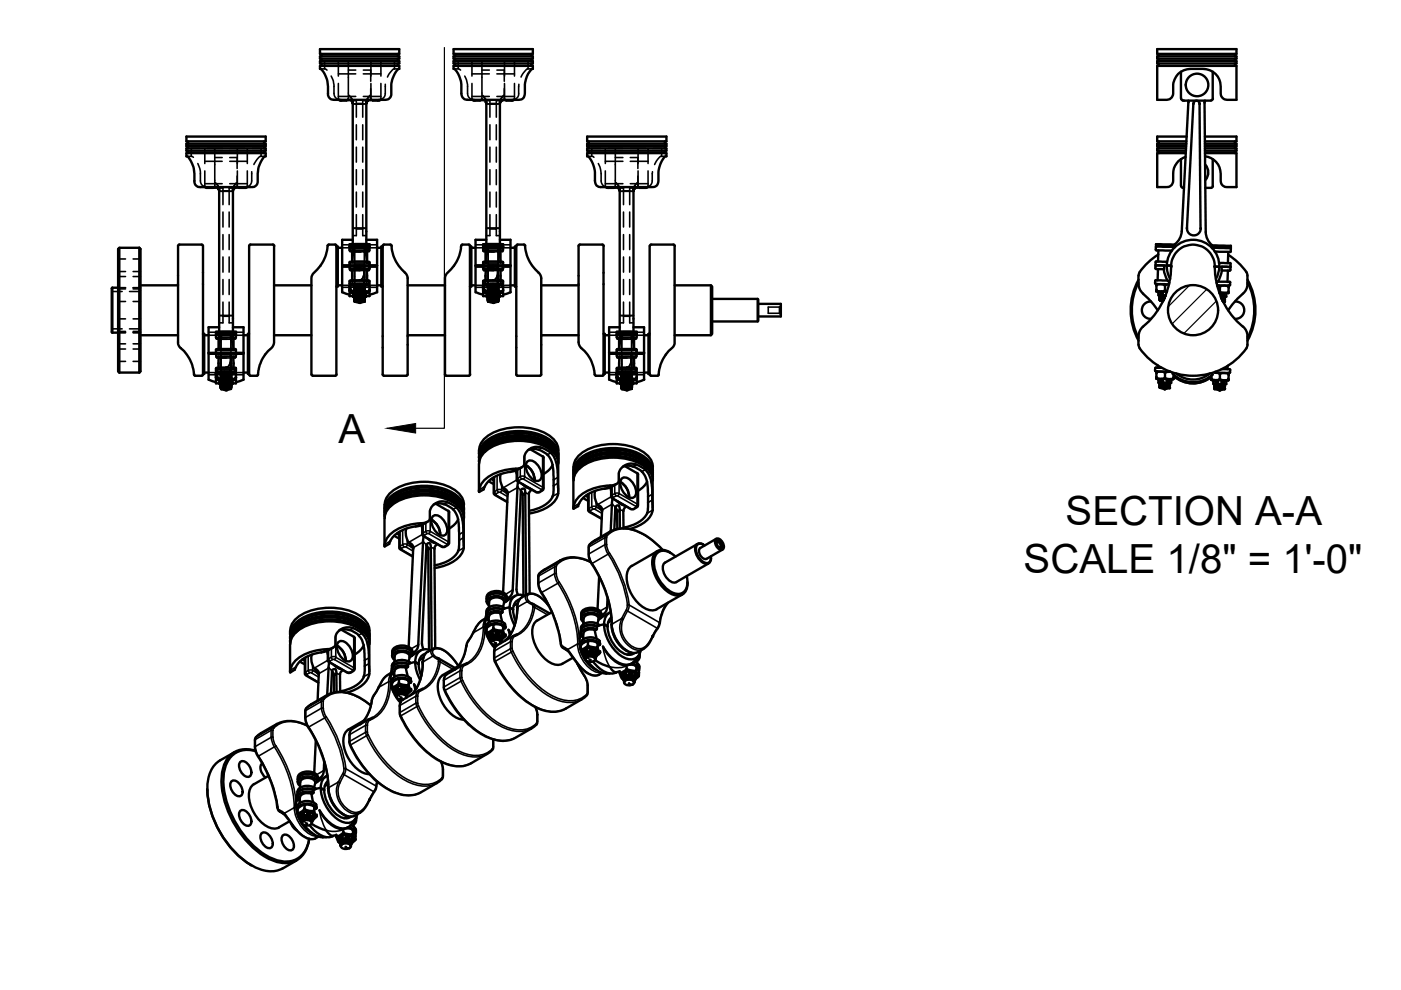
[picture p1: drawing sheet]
<svg xmlns="http://www.w3.org/2000/svg" width="297mm" height="210mm" viewBox="0 0 297 210" stroke-linecap="round" stroke-linejoin="round" font-family="sans-serif">
<defs><g id="words">
<g font-size="8.5">
<text x="71.8" y="93.9">A</text>
<text x="225.9" y="111.2">SECTION A-A</text>
<text x="217" y="121.5">SCALE 1/8&quot; = 1'-0&quot;</text>
</g>
</g></defs>
<!-- layer: MD_Hidden -->
<g fill="none" stroke="#000" stroke-width=".34">
<path d="M67.9 14.6h1l.4 .3M70.2 16.1l.5 1.1 .1 1.1a2.64 2.64 0 0 0 .3 2.4 1.51 1.51 0 0 0 1.4 .5M70.7 12.9h-1.9v1.7M71.7 17.7l.1 3.5M71.7 15.7h3.7M71.7 12.9v3.2M72.3 12.9h3.2M73.9 12.9v8M73.9 14.9h1.5M77 14.9h1.6v2.3M77 12.9h3.2M77 15.7h3.8"/>
<path d="M78.6 18.8v2.4M78.6 17.7l.1 3.5M78.6 12.9v3.2M80.8 17.7l-.1 3.5M80.8 12.9v3.2M81.7 17.9v.4a2.64 2.64 0 0 1-.3 2.4l-.6 .3-.8 .2M81.8 12.9h1.8v1.7M84.5 14.6l-1.2 .1-.8 1-.3 .6M96.3 14.6h1l.3 .3M98.5 16.1l.4 .7 .2 1.5a2.64 2.64 0 0 0 .4 2.4 1.51 1.51 0 0 0 1.3 .5M99 12.9h-1.9v1.7M100.1 17.7v3.5"/>
<path d="M100.1 15.7h3.6M100.1 12.9v3.2M100.6 12.9h3.1M102.2 12.9v8M102.2 14.9h1.5M105.4 14.9h1.5v2.3M105.4 12.9h3.1M105.4 15.7h3.7M106.9 18.8v2.4M107 17.7v3.5M107 12.9v3.2M109.1 17.7l-.1 3.5"/>
<path d="M109.1 12.9v3.2M110 17.9v1.9a1.33 1.33 0 0 1-1.6 1.4M110.1 12.9h1.9v1.7M112.8 14.6l-1.1 .1-.9 1-.3 .6M39.7 33.1h.9l.4 .3M41.9 34.7l.6 1.7a4.9 4.9 0 0 0 .2 2.6l.6 .5 .8 .2M42.4 31.5h-1.9v1.6M43.4 36.2l.1 3.5M43.4 34.2h3.7M43.4 38.9h3.7M43.4 31.5v3.2M44 31.5h3.1"/>
<path d="M45.5 39.5v.2M45.5 31.5v8M45.5 33.4h1.6M45.7 38.7l.7 1M45.7 38.8a1.9 1.9 0 0 1 .8 1.4M46.1 39.9h1.2v.6h1.3v-.6h1.1M48.7 33.4h1.6v2.3M48.7 31.5h3.2M48.7 34.2h3.7M48.7 38.9h3.7M50.2 38.8l-.6 .6-.2 .8M50.2 38.7l-.7 1"/>
<path d="M50.3 37.3v2.4M50.3 36.2l.1 3.5M50.3 31.5v3.2M52.4 36.2v3.5M52.4 31.5v3.2M53.4 36.4a4.9 4.9 0 0 1-.2 2.6l-.6 .5-.9 .2M53.5 31.5h1.9v1.6M56.2 33.1l-1.1 .1-1.3 1.7M71.7 20.4h3.7M73.9 20.9v.3M73.9 20.9l-.1 .3M74 20.2l.7 1"/>
<path d="M74 20.3l.5 .6 .3 .8M74.4 21.3h1.2v.7M74.8 22h2.1h-1.3M74.8 22.1h2.9M75.6 22h2.1M75.6 22v2.8M75.6 26.5v3.1M75.6 31.2v3.2M75.6 36v3.2M76.9 26.5v3.1M76.9 31.2v3.2M76.9 36v3.2"/>
<path d="M77 20.4h3.8M78 21.3h-1.1v3.5M78.5 20.3l-.5 .6-.3 .8M78.5 20.2l-.7 1M100.1 20.4h3.6M102.2 20.9v.3M102.2 20.9l-.1 .3M102.3 20.2l.7 1M102.3 20.3l.5 .6 .3 .8M102.7 21.3h1.2v.7M103.1 22h2.1h-1.3M103.1 22.1h2.9"/>
<path d="M103.9 22v2.8M103.9 26.5v3.1M103.9 31.2v3.2M103.9 36v3.2M103.9 22h2.1M105.2 26.5v3.1M105.2 31.2v3.2M105.2 36v3.2M105.4 20.4h3.7M106.4 21.3h-1.2v3.5M106.8 20.3l-.5 .6-.3 .8M106.8 20.2l-.7 1"/>
<path d="M124.6 33.1h1l.3 .3M126.9 34.7l.3 .7 .3 1.4a2.68 2.68 0 0 0 .3 2.4l.7 .4 .6 .1M127.3 31.5h-1.8v1.6M128.3 36.2l.1 3.5M128.3 34.2h3.8M128.3 38.9h3.8M128.3 31.5v3.2M128.9 31.5h3.2M130.5 39.5v.2M130.5 31.5v8M130.5 39.5l-.1 .2M130.5 33.4h1.6"/>
<path d="M130.6 38.7l.7 1M130.6 38.8l.5 .6 .3 .8M131 39.9h1.2v.6h1.3v-.6h1.2M133.6 33.4h1.6v2.3M133.6 34.2h3.8M133.6 38.9h3.8M133.7 31.5h3.1M135.1 38.8l-.5 .6-.3 .8M135.1 38.7l-.7 1M135.2 37.3v2.4M135.3 36.2v3.5M135.3 31.5v3.2"/>
<path d="M137.4 36.2l-.1 3.5M137.4 31.5v3.2M138.3 36.4v.4a2.68 2.68 0 0 1-.3 2.4l-.8 .4-.5 .1M138.4 31.5h1.9v1.6M141.2 33.1l-1.2 .1-.9 1-.3 .7M25 57.6h1.6M25 58.6h1.6M25 54.9h1.6M28.2 57.6h1.6M28.2 58.6h1.6M28.2 54.9h1.6M47.3 45v3.1"/>
<path d="M47.3 49.7v3.2M47.3 54.5v3.2M47.3 59.3v3.1M48.6 40.6h-2.1h.8v2.8M48.6 40.6h.8M48.6 40.6v2.8M48.6 45v3.1M48.6 49.7v3.2M48.6 54.5v3.2M48.6 59.3v3.1M72.5 56.5h7.5zM72.5 56.6h1.8z"/>
<path d="M72.5 52.5h2.9M72.5 51.9h2.9M74.1 56.2l.2-.7h3.9l.1 .1-.1 1h1.8h-1.8l.1 .1-.1 .7M74.1 56.2l.2 .1M74.1 53l.1 .4h2.3M74.1 56.2l.1 .4h2.3M74.1 51.8l1 .1M74.1 52.3v.2M74.2 52.3l.9 .1M74.2 55.8l-.1 .1M74.2 59.5l3.5-.1 .6 .2-.4 .7h-3.3l-.2-.1zM74.2 57.4h2.1"/>
<path d="M74.3 55.8l-.2 .6 .2 .2M74.3 55.8h3.9l.1 .1-.1-.1M74.3 56.6l-.2 .6 .2 .2M74.3 57.4h.4M74.3 59.7l-.1 .2 .3 .6h1.1M74.3 59.7h3.8M74.3 59.7l-.2 .2M74.7 53.1h.6M74.7 58.5v1M74.7 53.1h.1M74.7 53.1h.6l-.5 1.1-.1 1.3M74.8 51.8v.8h.4"/>
<path d="M74.8 51.9h2.9v.6h-.5M74.8 52.5h.4M74.8 48.4h2.9M74.8 48.3h2.9M74.8 52h2.9M75.1 51.9h2.3v.5h-2.3zM75.1 52l-1 .1h1.3M75.1 52.5l-1 .1h1.3M75.2 52.6h2.1zM75.2 52.3h2.1zM75.2 52.3v8.3l-.2 .1 .2 .1M75.2 52.5l1.9-.1 .5 .3 .3 .4h-.1"/>
<path d="M75.2 52.5l-.4 .2-.2 .3 .1 .1M75.2 56.3h2M75.2 56.3h1h-3.7h7.5M75.3 53.3l-.6 .1h3.1l-.6-.1 .5 1.1 .1 1.4v-.3M75.5 52.5l-.4 .2-.5 .5 .1 .1h.6l-.5 1.1-.1 1.4v-.3M75.5 52.5l-1.3 .1-.1 .1M75.5 52.5h1.4M75.6 45.5v4.5h-.8M75.6 48.5h1.3v1.5h.8M75.6 48.5h1.3M75.6 40.7v3.2M76.2 56.5l-1 .1h2"/>
<path d="M76.2 56.5l1 .1M76.2 56.5l-1 .1h1.9a7.2 7.2 0 0 1-.1 3.6l-.2 .3h.5h-2.1h.4a1.03 1.03 0 0 0 1.2 0 1.03 1.03 0 0 0 .4-1.1v-2.8M76.9 40.7v3.2M76.9 45.5v3M76.9 52.5l.3 .1M76.9 52.5l1.4 .1v.1M77 52.5h3M77 51.9h3M77.2 53.1l.5 1.1 .1 1.3M77.2 53.1h.6zM77.2 52.6l.7 .7h-.7M77.2 56.3l.1 2.4"/>
<path d="M77.2 56.6v1.5a1.13 1.13 0 0 1-1 1.3 1.38 1.38 0 0 0 1-1.7zM77.2 56.3h-1h3.8M77.3 52.3v4h-2.1M77.3 56.6h-.1l.1 2.3M77.3 57.3v3.3l.1 .1-.1 .3M77.4 52l.9 .1h-1.3M77.4 52.5l.9 .1h-1.3M77.7 52.5v.1h-.5M77.7 51.8v.1M77.8 57.4v2.3M77.8 58.5v1M77.8 59.4v.3"/>
<path d="M77.9 57.4h.3M78.1 59.7l.2 .2-.3 .6h-1.2M78.1 59.7l.2 .2M78.2 56.3h.1M78.2 56.3l.1-.1v.3l-.3 .1M78.2 56.3h1.8M78.2 57.4h-3.5v2.3v-.3M78.3 52.3l-.9 .1v.1h-2.3v-.1M78.3 53v.3l-.3 .1M78.3 51.8l-.9 .1M78.3 52.3v.2M80.8 52.5h.3"/>
<path d="M100.8 56.5h7.4zM100.8 52.5h2.9M100.8 51.9h2.9M102.4 56.4l.2 .2h-1.8h1.8l-.2 .1 .2 .7M102.4 56.2l.2 .1M102.4 53l.2 .4h2.2M102.4 51.8l1 .1M102.4 52.3v.2M102.5 52.3l.9 .1M102.6 55.8l-.2 .1 .2-.1h3.9l.1 .1M102.6 57.4h2M102.6 57.4h.4"/>
<path d="M102.6 59.7l-.1 .2 .3 .6h1.2M102.6 59.7h3.9M102.6 59.7l-.2 .2M102.9 58.5l.1 1M102.9 55.5v.3M102.9 59.4v.3M103 53.1h.6M103 53.1h.6l-.5 1.1-.1 1.3M103.1 51.8v.8h.4M103.1 51.9h2.9v.6h-.4M103.1 52.5h.4M103.1 48.4h2.9"/>
<path d="M103.1 48.3h2.9M103.1 52h2.9M103.4 51.9h2.3v.5h-2.3zM103.4 52l-1 .1h1.3M103.4 52.5l-1 .1h1.3M103.5 52.6h2.1zM103.5 52.3h2.1zM103.5 52.3v8.4h-.1l.1 .1M103.5 52.5l1.9-.1 .5 .3 .3 .3-.1 .1M103.5 52.5l-.3 .2-.3 .4h.1M103.5 56.3h2.1M103.5 56.3h1h-3.7h7.4"/>
<path d="M103.6 53.3l-.7 .1h3.2l-.6-.1 .5 1.1 .1 1.4v-.3M103.8 52.5l-.4 .2-.5 .6h.7l-.5 1.1-.1 1.4M103.8 52.5l-1.3 .1-.1 .1M103.8 52.5h1.5M103.9 45.5v4.5h-.8M103.9 48.5h1.3v1.5h.8M103.9 40.7v3.2M103.9 48.5h1.3M104.5 56.5l-1 .1h2.1M104.5 56.5l1.1 .1M104.5 56.5l-1 .1h1.9a8.8 8.8 0 0 1 0 3.6l-.3 .3h.5h-2.1h.5a1.03 1.03 0 0 0 1.1 0 1.03 1.03 0 0 0 .5-1.1v-2.8M105.2 40.7v3.2"/>
<path d="M105.2 45.5v3M105.3 52.5l.3 .1M105.3 52.5l1.3 .1 .1 .1M105.4 52.5h2.8M105.4 51.9h2.8M105.5 53.1l.5 1.1 .1 1.3M105.5 53.1h.6zM105.6 52.6l.6 .7h-.7M105.6 56.3v2.4M105.6 56.6l-.1 1.6a1.19 1.19 0 0 1-1 1.2h.2a1.66 1.66 0 0 0 .8-1.8zM105.6 56.3h-1.1h3.7M105.6 56.6h-.1l.1 2.3"/>
<path d="M105.6 57.3v3.4h.1l-.1 .3M105.6 52.3v4M105.7 52l1 .1h-1.3M105.7 52.5l1 .1h-1.3M106 52.5v.1h-.4M106 51.8v.1M106.1 58.5v1M106.1 57.4v2.3M106.1 59.4v.3M106.2 57.4h.3M106.5 59.7v.2l-.2 .6h-1.2M106.5 59.7l.2 .2"/>
<path d="M106.5 56.3h1.7M106.5 56.3h.1M106.5 55.8l.2 .1M106.6 52.3l-.9 .1v.1h-2.3v-.1M106.6 55.9l.1 .5-.2 .2h1.7h-1.7l.2 .6-.2 .2h-3.5v2.3M106.7 56.2l-.2-.7h-3.1l-1 .1 .1 1h2.3M106.7 56.2l-.2 .1M106.7 53l-.1 .3-.2 .1M106.7 56.2l-.1 .3-.2 .1M106.7 51.8l-1 .1M106.7 52.3v.2M109.2 52.5h.3"/>
<path d="M132.2 45v3.1M132.2 49.7v3.2M132.2 54.5v3.2M132.2 59.3v3.1M133.5 40.6h-2.1h.8v2.8M133.5 40.6h.8M133.5 40.6v2.8M133.5 45v3.1M133.5 49.7v3.2M133.5 54.5v3.2M133.5 59.3v3.1M23.7 69.7h2.2"/>
<path d="M23.7 61.8h2.2M25 70.5h1.6M25 76.6h1.6M25 72.9h1.6M25 74h1.6M25 70.3h1.6M25 67.6h1.6M25 63.9h1.6M25 61.3h1.6M25 61h1.6M27.5 69.7h2.2l.1 .2M27.5 61.8h2.2"/>
<path d="M28.2 70.5h1.6M28.2 76.6h1.6M28.2 72.9h1.6M28.2 74h1.6M28.2 70.3h1.6M28.2 67.6h1.6M28.2 63.9h1.6M28.2 61.3h1.6M28.2 61h1.6M29.7 66.5v3.2M29.7 61.8v3.2M29.8 61.7l-.1 .1"/>
<path d="M44.2 75.1h1.8l-.2-.2v-.7l.6-.2h3.5l.1 .2v.7l-.1 .2M44.2 75.1h7.4M44.2 75.1h1.8l-.2 .1 .1 .6 .5 .1M44.2 71.1h2.9M44.2 70.4h2.9M44.2 79.5h2.9M44.2 79h2.9M45.8 71.5a.45 .45 0 0 0 .2 .5 .45 .45 0 0 0 .5-.1h1.7M45.8 74.7a.45 .45 0 0 0 .2 .4 .45 .45 0 0 0 .5 0h1.7M45.8 79.2l.7 1.1 .7 .8M45.8 78.7a.45 .45 0 0 0 .2 .4 .45 .45 0 0 0 .5 0h1.7M45.8 70.4h1"/>
<path d="M45.8 79.2a.55 .55 0 0 1 .5-.4 .55 .55 0 0 1 .5 .4l.1-.1a2.54 2.54 0 0 1 2 0l.1 .1a.55 .55 0 0 1 .5-.4 .55 .55 0 0 1 .5 .4M45.8 70.9v.1M45.8 80v.2M45.8 74.7l.2 .1M45.9 70.9h.9M45.9 79.2l-.1 .3a.55 .55 0 0 1 .5-.5 .55 .55 0 0 1 .5 .4l.1-.2a2.54 2.54 0 0 1 2 0l.1 .2a.55 .55 0 0 1 .5-.4 .55 .55 0 0 1 .5 .5 .55 .55 0 0 0-.5-.4 .55 .55 0 0 0-.5 .4l-.1-.2a2.54 2.54 0 0 0-2 0l-.1 .2v-.2a.63 .63 0 0 0-.9-.1zM45.9 74.8h.1M45.9 75.9h2.1M46 74.3l-.2 .1M46 78.2v.7l.3 .1M46 78.2h3.8M46 78.2l-.2 .2"/>
<path d="M46.1 78.8h.2M46.3 78.8l-.3-.1-.1-.6 .4-.1h3.5l.1 .1-.3 .7M46.3 79h1M46.3 78.8h3.3M46.3 79l-.3 .1-.2 .3 1.3 1.6M46.3 71.6l.6 .1M46.3 77l.1 1M46.3 71.7h.1M46.3 74v.3M46.3 78v.2M46.4 71.7h.5l-.4 1-.1 1.3M46.5 70.3v.9h.4"/>
<path d="M46.5 70.4h2.9v.6h-.5M46.5 71h.4M46.5 66.9h2.9M46.5 70.6h2.9M46.7 79l1.5 .1M46.7 79h2.3l-.8 .1M46.7 79l.1 .1M46.8 70.4h2.3v.5h-2.3zM46.8 70.6h-1l1.3 .1M46.8 71.1h-1l1.3 .1M46.8 79.5v.2M46.8 79.9h.1"/>
<path d="M46.8 79.2h.1M46.8 79v.1M46.8 71.1h2.2zM46.8 70.9h2.2zM46.8 79.1l2.2 .1h-.9M46.8 70.9v8.3M46.8 79.9v.6M46.8 79.7v.1l.2 .1-.2 .1M46.8 80l.2 .1h-.2M46.8 79.3v.2M46.8 78.8v.2M46.8 79.8h.1"/>
<path d="M46.8 79.1h.1M46.8 79.9v.2M46.8 79.2v.2M46.9 70.8l2.1 .1zM46.9 74.8h2M46.9 74.8h1h-3.7h7.4M46.9 71l1.9-.1 .8 .6-.2 .2M46.9 71l-.4 .2-.2 .3 .1 .2M46.9 71.9h-.6h3.2h-.6l.4 1.1 .2 1.3M47 79.7l2 .1h-1.2M47.1 79.9h-.3l2.2 .2h-.8M47.1 79.1l2 .1h-1.2"/>
<path d="M47.2 71.1l-.4 .1-.5 .6 .1 .1h.5l-.4 1.1-.1 1.3M47.2 71.1h-1.2l-.2 .1M47.2 79.4l1.8 .1h-1.4M47.2 71.1h1.4M47.2 79.3l1.9 .1-1.3 .1M47.3 64.1v4.4h-.8M47.3 67h1.3v1.5h.8M47.3 78.8h.4M47.3 79.6h1.8l-1.4 .1M47.3 79.4l-.5 .1 2.2 .1h-.7M47.3 67.1h1.3M47.4 78.8a.88 .88 0 0 0 1.1 0"/>
<path d="M47.4 79.8l1.7 .1h-1.4M47.6 79.6l-.8 .1 2.2 .1h-.3M47.7 78.8h1.4M47.7 78.8h-.9h2.3M47.7 79.9l-.9 .1 2.2 .1h-.2M47.7 79.7h1.3l-1.9 .1M47.8 79.1l-1 .1 2.1 .1M47.9 75.1h-1.1h2.1M47.9 75.1h1M47.9 75.1h-1.1h2.1l.1 2.3a2.22 2.22 0 0 1-.5 1.6h.5h-2.2h.5a.96 .96 0 0 0 1 .2 .96 .96 0 0 0 .6-.9v-3.2M47.9 79.9l-1.1 .1h1h-1l2.2 .1-.2 .1M47.9 79.9h-.9l1.8 .1h-.6"/>
<path d="M47.9 79h1.2a.63 .63 0 0 1 .9 .4M47.9 79.8h.1M48 78.9l1 .1-2.2 .1h.2M48.1 79.4l-1.3 .1h2M48.2 79.1h.3M48.2 79.9l.8 .1-2.2 .1h.4h-.4l.3 .1h1.9h-1.1M48.3 79.7l-1.4 .1 1.7 .1-1.8-.1h1.1v.1M48.4 79.8h-1.6l1.5 .2M48.4 79.5l-1.6 .1 1.4 .1M48.5 79.3l-1.7 .1 1.4 .1M48.5 79l-1.7 .1 1.3 .1M48.6 78.8l-1.8 .1 1.3 .1"/>
<path d="M48.6 79.2h.4l-2.2 .1 .7 .1M48.6 64.1v2.9M48.6 71.1l.3 .1M48.6 71.1h1.2l.2 .1M48.6 79.1l-1.8 .1 1.4 .1M48.7 71.1h2.9M48.7 70.4h2.9M48.7 79.5h2.9M48.7 79h2.9M48.8 79.5h-2l1.2 .1M48.8 75.1h.1M48.9 71.7l.4 1 .2 1.3"/>
<path d="M48.9 71.7h.6M48.9 71.2l.7 .6-.7 .1M48.9 74.8l.1 2.4M48.9 75.1l-.1 1.5a1.12 1.12 0 0 1-.9 1.3 1.38 1.38 0 0 0 1-1.7zM48.9 74.8h-1h3.7M49 70.9v3.9h-2.1M49 75.1h-.2l.2 2.4M49 75.8v3.4h.1l-.1 .3M49 79.9l-.2 .1 .3 .1M49 79.7l.1 .1-.1 .2M49 79.4l.1 .1-.1 .2M49 79h.1l-.1 .2"/>
<path d="M49.1 78.8l-2.3 .2h.9M49.1 70.6h.9l-1.3 .1M49.1 71.1h.9l-1.3 .1M49.4 71v.2h-.5M49.4 70.3v.1M49.5 75.9l-.1 2.3M49.5 71.6l-.6 .1M49.5 77l-.1 1M49.5 74v.3M49.5 78v.2M49.6 78.8h.2M49.8 78.2l.1 .2-.2 .6h-1.2"/>
<path d="M49.8 78.2l.2 .2M49.9 74.3l.1 .1-.1-.1h-3.9l-.2 .1M49.9 74.8l.1-.1v.4h-.3M49.9 74.8h1.7M49.9 75.9h-3.5v2.3M49.9 75.9h-.3M49.9 70.9h-.8v.2h-2.3v-.2M49.9 74.8h.1M50 71.5v.4h-.3M50 79.2v1M50 78.7v.3l-.3 .1M50 70.4h-.9"/>
<path d="M50 70.9v.1M51.6 75.1h-1.7l.1 .1-.1 .7M52.6 71.1h.2M52.6 79h.2M72.5 60.5h2.9M72.5 60.9h2.9M74.1 60.7l.7 1.1 .8 .7M74.1 60.1l.1 .4 2.3 .1M74.1 60.7l.1-.3 .5-.1 .4 .2 .1 .2v-.1a2.16 2.16 0 0 1 2 0l.1 .1 .1-.2 .4-.2 .5 .1v.3M74.1 61.7a.57 .57 0 0 0 .6 .4 .57 .57 0 0 0 .5-.4 1.66 1.66 0 0 0 2.1 0 .57 .57 0 0 0 .5 .4 .57 .57 0 0 0 .5-.4 .57 .57 0 0 1-.5 .4 .57 .57 0 0 1-.5-.3 1.66 1.66 0 0 1-2.1 0 .57 .57 0 0 1-.6 .3 .57 .57 0 0 1-.5-.4zM74.1 61.8a.74 .74 0 0 0 .9 .3h1.2M74.2 60.7l-.1 .2 .1-.2 .5-.2 .4 .1 .1 .3v-.2a2.16 2.16 0 0 1 2 0l.1 .2 .1-.3 .4-.1 .5 .2v.2v-.2l-.5-.2-.4 .2-.1 .3-.1-.2a2.16 2.16 0 0 0-2 0v.2l-.1-.3-.4-.2z"/>
<path d="M74.4 60.3h.1M74.6 60.5l-.4 .2-.1 .2 .7 1.1 .6 .5M74.8 61.8h.2M74.8 61.9h2.8M74.8 62.1h2.8zM74.8 62.7v.1M74.9 62.7v.1M75 62.5l.2 .1zM75 61.8l-.1 .3M75 61.8l.2 .2M75 61.8h2.4M75 62.2l.2 .1z"/>
<path d="M75 62.7h.2zM75 61.6l.3 .1M75 62.4l.2 .1M75 60.5l.2 .1M75 61.3h.2M75 62.1h.3M75.1 62.3h.1M75.1 62.4l.1 .1zM75.1 62.7l.1-.1-.1 .1M75.1 62.9h-.1M75.1 62l.1 .1M75.1 62.1h.2"/>
<path d="M75.2 63.7h2h-.4M75.2 62.1l2.1 .1M75.2 62.1h2.1M75.2 62.5l.8 .1M75.2 62.5l2.1 .1h-.5M75.2 62.9h2.1M75.2 63l2.1 .1M75.2 63.2h2.1M75.2 63.3l2.1 .1M75.2 63.5l2.1 .1M75.2 63.7h1.6M75.2 63.2h1.7l.4 .1"/>
<path d="M75.2 63.3h2M75.2 63.4l2.1 .1zM75.2 63.2l2.1 .1M75.2 62.7l2.1 .1M75.2 62.2l2.1 .1-.8 .1M75.2 62.1h.1M75.2 62.2h.1M75.2 63.7l2.1 .1-2.1-.1M75.2 63.1h2.1M75.2 62.9l2.1 .1M75.2 60.6l2.1 .1h-.9M75.2 62.8l-.2 .1"/>
<path d="M75.2 60.3l-.2 .1 .2 .1h2.1h-.8M75.2 62.4l-.2-.3-.1 .3 .1-.3 .3 .4M75.2 61.5v.1M75.2 61.8l-.2 .1 .2 .1M75.2 62.4l-.2 .1 .3 .2M75.2 62.4h.1M75.2 62h.1M75.2 63.7h.1M75.2 62.9h.3M75.2 61.4v.1M75.2 61.6v1.3M75.2 61.5h.1l-.1 .1"/>
<path d="M75.2 61.6l-.2 .1 .2 .1M75.2 61.3l.1 .1M75.2 61.4l-.2 .1 .3 .2M75.2 61.8h.1M75.2 61.9l.1 .1M75.2 62.3h.1M75.2 62.6h.1M75.2 61l-.2 .2M75.2 62.2l-.2 .1 .2 .1M75.2 61.5l-.2 .1M75.2 61.3h-.2l.2 .1M75.2 60.8l-.2 .1 .2 .2"/>
<path d="M75.2 60.5l-.2 .1 .2 .1M75.2 62.1l.1 .1M75.2 62.4l.1 .1M75.2 64h1M75.2 62.7v.2h2l-1.9-.1h.1M75.2 62.4h-.1M75.2 62.2v.1M75.2 62.1v.5M75.3 62.1l.7 .1h-.8M75.3 62.7l.7-.1h-.6l.1 .1M75.3 61.8h-.3h.3M75.3 62.8h2"/>
<path d="M75.3 61.9l-.1 .1M75.3 62.7h-.1l2.1 .1M75.3 62.6l1.9 .1M75.3 63.4l2 .2M75.3 63.9l2 .1M75.3 62.1h.8zM75.3 61.2l2 .1h-1.2M75.3 62l-.3 .2 .2 .1M75.3 62.1l-.1 .1M75.3 61.7l-.3 .1 .2 .1M75.3 61.3l-.1 .1M75.3 61.8l-.1 .1"/>
<path d="M75.3 62.3l-.3 .1M75.3 62.5h-.1M75.3 61.8l-.3 .3h.3M75.3 62.6v.1M75.3 63.4v.1M75.3 61.8l-.1 .2M75.3 61.7l-.1 .1M75.3 62l-.1 .1M75.3 62.3l-.2 .1M75.3 62.5l-.3 .2 .3 .1M75.3 63.4l-.1 .1M75.3 62l.8-.1-.1 .2h-.5"/>
<path d="M75.3 62.2l.7 .1zM75.3 62.2l.7 .1M75.3 61.8l.2 .2M75.4 61.4h-.2l2.1 .1-.9 .1M75.4 62.7h.6M75.4 62.3l-.2-.1 2.1-.1h-.9l.1 .2M75.4 62.7h.6zM75.4 62.9h-.2h.8M75.5 61.7l1.8 .1h-2M75.5 62l.5 .1h-.6zM75.5 62.1v.3M75.5 62.3v.6"/>
<path d="M75.5 60.6h1.9l-1.3 .1M75.5 61.6h-.3l2.1 .1h-.7M75.5 62.7h.5M75.5 60.8l1.9 .1h-1.3M75.5 60.9l1.8 .1h-1.4M75.6 60.2h.4M75.6 62.2h1.6l-1.7 .1M75.6 61.7h1.7h-1.5M75.6 61l1.8 .1-1.4 .1M75.6 60.9h-.4l2.1 .1h-.6M75.6 60.3a.82 .82 0 0 0 1.2 0M75.7 61.3h1.7l-1.5 .1"/>
<path d="M75.8 62h1.5h-.9M75.8 62.4l1.5 .1h-.8M75.8 61.8h1.6l-1.6 .1M75.8 61.5h1.5l-1.7 .1M75.8 63.4l-.5 .1h1.9h-.8M75.8 63.6l1.4 .1-1.9 .1h1.9M75.8 62.7h-.6l2.1 .1M75.9 61.6h1.5h-1.6h1.4l-1.8 .1M75.9 61.1l-.7 .1 2.1 .1h-.3M75.9 62h1.4l-1.8 .1M75.9 62l1.5 .1h-1.1h1h-.2M76 62.1l-.8 .1 1.5 .1"/>
<path d="M76 62.3l-.8 .1h.8M76 62.1h-.7l1.2 .1M76 62.3h-.7l1.2 .1M76 62.4l-.7 .1h1.2M76 62.6h-.7M76 62.5l-.8 .1 2.1 .1M76 62.4l-.6 .1h.6M76 62.4l-.6-.1 .6 .1M76 62.2h-.6l.6 .1M76 62h-.7l.2 .1M76 60.2l1.4 .1M76 62.5l-.6 .1"/>
<path d="M76 62.4l-.6 .1 .6-.1M76 62.3h-.6l.6 .1M76 62.1l-.6 .1M76 60.2l-.8 .1h2.2M76 62.1l.2-.2 .3 .2M76 62.4h-.6h.6M76 62.8l-.6 .1h.6M76 62.6h-.6l.6 .1M76 62.7l-.6 .2M76 62.7h-.6M76 62.3l.2-.2 .3 .3M76 62.9h-.5"/>
<path d="M76 62.4l.2-.3 .3 .3M76 62.1h.1M76 62.7v.2M76 61.9l-.7 .1 1.1 .1M76 62.2v.1M76.1 61.4l-.9 .1 2.1 .1h-.2M76.1 61.1l1.2 .1-1.9 .1M76.1 62.2h.3M76.1 63.9h.3M76.1 61.4l-.9 .1 2.1 .1h-.1M76.1 61.9l-.8 .1 1.9 .1h-.6M76.1 60.6l-.9 .1 2.1 .1h-.1"/>
<path d="M76.1 61.8l-.9 .1 1.3 .1M76.1 61.9h.3M76.1 62.1h.2M76.2 61.4h-1l.9 .1M76.2 61.4l-.9-.1 1.9 .1-.8 .1M76.2 61.4v-.2l-1 .1 1.7 .1M76.2 61.7l1-.1-2 .1 2 .1M76.2 61.7h1.1h-.7M76.2 63.9l-1-.1 2.1 .1M76.2 60.5h1.3a.74 .74 0 0 1 .8 .4M76.2 61.2v.1M76.2 61.5v.1"/>
<path d="M76.2 63.6v.1M76.3 63h.9l-1.9 .1 .5 .1M76.4 61.9h.8zM76.4 60.4l.9 .1h-2.1l.1 .1M76.4 62.5l-1.2 .1 2 .1M76.4 61.6h.9l-1.1-.1v.2M76.4 61.9h.7M76.4 60.8l-1.2 .1 1.9 .1M76.4 62l.1 .1M76.5 62.1h.8M76.5 62.5h.7M76.5 62.2h.8"/>
<path d="M76.5 60.5h.4l-1.8 .1 1.3 .1M76.5 62.1h.6l-.6 .1M76.5 62.6l.6 .1zM76.5 62.4h.6l-.6 .1M76.5 62.4h.6h-.6M76.5 62.2h.6l-.6 .1M76.5 62.1h.3h.3l-.1 .1M76.5 62.5l.6 .2M76.5 62.4h.6M76.5 62.1l.6 .1M76.5 62.7h.7h-.2M76.5 62.7h-1.3l1.8 .1"/>
<path d="M76.5 62.7l.6 .1-.6-.1 .6 .1-.6 .1M76.5 62.6h.6l-.6 .1M76.5 62.5h.6zM76.5 62.3h.6zM76.5 60.5h-1.5l.2 .1M76.5 62.4h.5l.1 .2-.6-.1M76.5 62.3l-.1-.1 .7 .1M76.5 62.9h.7M76.5 62.9h.7h-.2M76.5 62.3v.1M76.5 62.7v.2M76.5 62.6l-1.2 .1h1.9h-.2"/>
<path d="M76.6 61.7l-1.5 .1 1 .1h-.9l.1-.1M76.6 61.4h.7l-2.1 .2h.3M76.6 61.5l-1.5 .1 1.6 .1M76.7 62h.6l-2.1 .1h.4M76.7 61.3h-1.6l1.5 .1M76.7 62.4h.5l-1.9 .1h.9M76.7 61l-1.6 .1 1.5 .1-1.4 .1h.1l1.6 .1M76.7 63.8l-.9 .1M76.8 60.7l-1.7 .1 1.4 .2M76.8 61.8h.4h-1.9l1.1 .1M76.9 61.5l-1.7 .1h1.4M76.9 60.3l-1.8 .1 1.3 .1"/>
<path d="M76.9 60.7h.4l-2.1 .1h.6M76.9 62.4h-1.7l1.5 .1M76.9 62h.4l-2.2 .2M76.9 60.6l-1.7 .1 1.4 .1M76.9 63.2l-1.6 .1 1.6 .1M77 62.3h.3l-2.1 .1h.7M77 63.8h-1.4M77 61.9l-1.8 .1 1.9 .1M77 62.8l-.5 .1M77 62.2v.5M77 60.5h3M77 60.9h3"/>
<path d="M77 62h.1M77.1 61.6h.2l-2.1 .2h2.1h-1.9h1.9h-.9M77.1 62.5h-1.9l1.3 .1M77.1 62.3l-.6 .1M77.1 63.8h-1.6M77.1 61.8h-1.8l1.3 .1M77.1 62.1l-.1 .1M77.2 61.8l-2-.1 2.1 .1-2.1 .1 2.1-.1h-1.2M77.2 62.9l-1.9-.1-.3 .1M77.2 60.9l-2 .1 1.2 .1M77.2 62.2h.1l-2.1 .1h.9M77.2 61.8h.1"/>
<path d="M77.2 62.1h.1M77.2 61.9l.1 .1M77.2 62.1h.3M77.2 61.8h.3M77.2 61.9l.1 .2M77.2 62.4l.2 .1-.2 .2 .1 .1M77.2 62.6h.1M77.2 61.8l.2 .1-.2 .2M77.2 62.4l.1 .1M77.2 62.6l.2 .2-.1 .1M77.2 62.9h.1M77.2 63.4h.1"/>
<path d="M77.2 61.8l.1 .1h-.1M77.2 61.8l-.1 .1M77.2 62h.1M77.2 62.2h.1M77.2 62.5h.1M77.2 62.6l.2 .1zM77.2 62l.2 .1M77.2 62.4h.2M77.2 63.6l-2 .1M77.2 63.5h-2l2.1 .1M77.2 63.3l-2 .1M77.2 63.1l-2 .1"/>
<path d="M77.2 63h-2M77.2 62.8v.1M77.2 62.6l.2-.1zM77.2 62.4l.2-.1zM77.2 62.7l.2 .1M77.2 62.5h.2zM77.2 62.2l.2 .1zM77.2 62.4h.1M77.2 62.8h.1M77.2 62.2v.5M77.2 62.7l.1 .1M77.3 62.8l-2.1 .1"/>
<path d="M77.3 62.9l-2.1 .1M77.3 63.1l-2.1 .1M77.3 63.3h-2.1M77.3 63.4l-2.1 .1M77.3 63.6l-2.1 .1M77.3 62.4l.1-.3 .1 .3-.1-.3-.1 .3M77.3 61.5h.1l-.2-.1 .2 .2h-.1l.1 .2-.2 .1M77.3 61.1l.1 .1-.1 .1h.1l-.1 .1v.7M77.3 60.9l.1 .1-.1 .2M77.3 62.4h.1l-.2 .2M77.3 62.2v.7M77.3 61.6l-.1 .2"/>
<path d="M77.3 62.2h-.1l.1 .1M77.3 62.3l-.1 .1M77.3 60.4l.1 .1-.1 .2M77.3 62.1l.1 .1h-.1M77.3 62.6l.1 .1M77.3 62.8l-.1 .1M77.3 62.2l.1 .1-.2 .1M77.3 62l.1 .1h-.1M77.3 61.9l-.1 .1M77.4 62.1h.1M77.4 62.4h.1M77.4 62.8h.1"/>
<path d="M77.4 60.3l-2.2 .2h.9M77.4 61.8l-.1 .3M77.4 61.8l.1 .3M77.4 61.8h.2M77.5 62.7v.1M77.6 62.7v.1M77.9 60.3h.1M78.3 60.7v.8M78.3 60.1v.4h-.3M78.3 61.5a.58 .58 0 0 1-.5 .3 .58 .58 0 0 1-.5-.3 1.66 1.66 0 0 1-2.1 0 .58 .58 0 0 1-.6 .3 .58 .58 0 0 1-.5-.3v.2M78.3 61.8l-.1 .2-.4 .1M78.3 61.5v.2"/>
<path d="M80.8 60.5h.3M100.8 60.5h2.9M100.8 60.9h2.9M102.4 60.7l.7 1.1 .8 .7M102.4 60.1l.2 .4 2.2 .1M102.4 60.7l.1-.3 .4-.1 .5 .2 .1 .2v-.1a2.16 2.16 0 0 1 2.1 0v.1l.1-.2 .4-.2 .5 .1 .1 .3M102.4 61.7a.57 .57 0 0 0 .6 .4 .57 .57 0 0 0 .5-.4 1.66 1.66 0 0 0 2.1 0 .57 .57 0 0 0 .5 .4 .57 .57 0 0 0 .6-.4 .57 .57 0 0 1-.5 .4 .57 .57 0 0 1-.6-.3 1.66 1.66 0 0 1-2.1 0 .57 .57 0 0 1-.6 .3 .57 .57 0 0 1-.5-.4zM102.4 61.8a.74 .74 0 0 0 .9 .3h1.2M102.5 60.7l-.1 .2 .1-.2 .4-.2 .5 .1 .1 .3v-.2a2.16 2.16 0 0 1 2.1 0v.2l.1-.3 .4-.1 .5 .2 .1 .2-.1-.2-.5-.2-.4 .2-.1 .3v-.2a2.16 2.16 0 0 0-2.1 0v.2l-.1-.3-.5-.2zM102.7 60.3h.2M102.9 60.3l-.4-.7 .6-.2 3.4 .1-.1 .7-.2 .1M102.9 60.3h3.3"/>
<path d="M102.9 60.5l-.3 .1-.2 .3 .4 .6 .9 1M103.2 61.8h.1M103.2 61.9h2.7M103.2 62.1h2.7zM103.2 62.7v.1M103.3 61.8l-.1 .3M103.3 61.8l.2 .2M103.3 61.8h2.4M103.3 62.1h.3M103.3 61.8h.3M103.4 62.5l.1 .1zM103.4 62.2l.1 .1z"/>
<path d="M103.4 62.7h.1zM103.4 62.4l.1 .1M103.4 61.6l.2 .1M103.4 61.3h.1M103.4 60.5l.1 .1M103.4 62.3l.1 .1-.2-.3-.1 .3 .1-.3 .2 .3M103.4 62l.1 .1M103.4 62.4l.1 .1zM103.4 62.7l.1-.1-.1 .1M103.4 62.1h.1M103.4 62.9h.1M103.4 62.1h.2"/>
<path d="M103.5 63.7h2.1h-.5M103.5 62.1l2.1 .1M103.5 62.1h2.1M103.5 62.5l.8 .1M103.5 62.5l2.1 .1h-.5M103.5 62.9h2.1M103.5 63l2.1 .1M103.5 63.2h2.1M103.5 63.3l2.1 .1M103.5 63.5l2.1 .1M103.5 63.7h1.6M103.5 63.2h1.7l.4 .1"/>
<path d="M103.5 63.3h2M103.5 63.4l2.1 .1M103.5 63.2l2.1 .1M103.5 62.7l2.1 .1M103.5 62.2l2.1 .1-.8 .1M103.5 62.1h.1M103.5 62h.1M103.5 63.7l2.1 .1-2.1-.1M103.5 63.1h2.1M103.5 62.9l2.1 .1M103.5 60.6l2.1 .1h-.9M103.5 62.8l-.1 .1"/>
<path d="M103.5 60.3l-.1 .1 .1 .1h2.1h-.8M103.5 61.5v.1M103.5 62.2l-.1 .1 .2 .2M103.5 61.6l-.1 .1 .1 .1M103.5 60.8l-.1 .1 .1 .2M103.5 61.3l.1 .1M103.5 61.4l-.1 .1 .1 .1M103.5 61.8l-.1 .1 .1 .1M103.5 61.3h-.1l.1 .1M103.5 61.5l.1 .2M103.5 60.5l-.1 .1 .1 .1M103.5 61.4v.1"/>
<path d="M103.5 61.6v1.3M103.5 61.8h.1M103.5 62.6h.1M103.5 61l-.1 .2M103.5 62.4h.1M103.5 62.4l-.1 .1 .1 .1M103.5 61.5l-.1 .1M103.5 62.1l.1 .1M103.5 62.4l.1 .1M103.5 62.6l.1 .1M103.5 63.7h.1M103.5 62.9h.3"/>
<path d="M103.5 62.7h.8M103.5 62.2l-.1 .1M103.5 64h1M103.5 62.4h-.1M103.5 62.7v.2h.8M103.5 62.1v.5M103.6 62.1l.7 .1M103.6 62.8h2.1M103.6 61.8l-.1 .2M103.6 62.7h-.1l2.1 .1M103.6 62.6l1.9 .1M103.6 63.4l2 .2"/>
<path d="M103.6 63.8h1.9M103.6 63.9l2 .1M103.6 62.1h.8zM103.6 61.2l2 .1h-1.2M103.6 62.3l-.2 .1M103.6 61.7l-.2 .1 .2 .2-.1 .1M103.6 62l-.2 .2 .2 .1M103.6 61.3l-.1 .1M103.6 61.8l-.1 .1M103.6 62.1l-.1 .1M103.6 62.5h-.1M103.6 61.8l-.2 .3h.2"/>
<path d="M103.6 62.6v.1M103.6 63.4v.1M103.6 61.7l-.1 .1M103.6 62.5l-.2 .2 .2 .1M103.6 63.4l-.1 .1M103.7 62.2l.6 .1zM103.7 61.8v.1M103.7 61.4h-.2l2.1 .1-.8 .1M103.7 62.1h.6zM103.7 62.7h.6M103.7 62.3l-.2-.1 2.1-.1h-.8v.2M103.7 62.7h.6z"/>
<path d="M103.7 61.9l.1 .1M103.7 62.8h-.1l1.9 .1h-1.2M103.7 62.9h-.2h.8M103.7 62.2l.1 .1M103.8 62.1h.5v-.2l-.7 .1 1.2 .1M103.8 61.7l1.8 .1h-1.9M103.8 62.1v.3M103.8 62.3v.6M103.8 60.6h1.9l-1.2 .1M103.8 61.6h-.3l2.1 .1h-.7M103.8 60.8l1.9 .1h-1.3M103.8 60.9l1.8 .1h-1.4"/>
<path d="M103.9 60.2h.4M103.9 62.2h1.5l-1.6 .1M103.9 61l1.8 .1-1.4 .1M103.9 60.9h-.4l2.1 .1h-.6M104 60.3a.82 .82 0 0 0 1.1 0M104 61.3h1.7l-1.4 .1M104.1 62h1.5h-.8M104.1 62.4l1.5 .1h-.8M104.1 61.7h1.5h-2.1l2 .1M104.1 61.8h1.6l-1.6 .1M104.1 61.5h1.5l-1.7 .1M104.2 63.4h-.6l1.9 .1h-.8"/>
<path d="M104.2 63.6l1.2 .1-1.7 .1M104.2 62.7h-.7l2.1 .1M104.2 62l1.5 .1h-1.1h1h-.2M104.2 61.6h1.5h-1.7h1.5l-1.8 .1M104.2 61.1l-.7 .1 2.1 .1h-.3M104.2 62h1.4l-1.8 .1M104.3 62.1l-.8 .1 1.4 .1M104.3 62.3l-.8 .1h.8M104.3 62.1h-.7l1.2 .1M104.3 62.3h-.7l1.2 .1M104.3 62.4l-.7 .1h1.2M104.3 62.6h-.7"/>
<path d="M104.3 62.5l-.8 .1 2.1 .1M104.3 62.2h-.8M104.3 62.4l-.6 .1h.6M104.3 62.4l-.6-.1 .6 .1M104.3 62.2h-.6l.6 .1M104.3 62h-.6l.1 .1M104.3 60.2l1.4 .1M104.3 62.5l-.6 .1M104.3 62.4l-.6 .1 .6-.1M104.3 62.3h-.6l.6 .1M104.3 62.1l-.6 .1 .6 .1M104.3 60.2l-.8 .1h2.2"/>
<path d="M104.3 62.1l.2-.2 .3 .2M104.3 62.4h-.6h.6M104.3 62.8l-.6 .1h.6M104.3 62.6h-.6l.6 .1M104.3 62.7l-.6 .2M104.3 62.7h-.6M104.3 62.3l.2-.2 .3 .3M104.3 62.9h-.5M104.3 62.4l.2-.3 .3 .3M104.3 62.1h.1M104.3 62.7v.2M104.3 61.4l-.8 .1 2.1 .1h-.2"/>
<path d="M104.3 61.1l1.3 .1-1.9 .1M104.3 62.2v.1M104.4 61.9l-.7 .1M104.4 62.2h.3M104.4 63.9h.4M104.4 61.4l-.9 .1 2.1 .1h-.1M104.4 61.9l-.8 .1 1.9 .1h-.6M104.4 63.9h.3M104.4 62.1h.2M104.4 60.6l-.9 .1 2.1 .1h-.1M104.5 61.8l-1 .1 1.3 .1M104.5 61.9h.1"/>
<path d="M104.5 61.4h-1l.9 .1M104.5 61.4l-.9-.1 1.9 .1-.7 .1M104.5 61.4v-.2l-1 .1 1.8 .1M104.5 61.7h1.1h-.7M104.5 63.9l-1-.1 2.1 .1M104.5 61.7l1-.1-1.9 .1h.2M104.5 60.5h1.3a.74 .74 0 0 1 .9 .4M104.5 61.2v.1M104.5 61.5v.1M104.5 63.6v.1M104.6 63h.9l-1.9 .1 .5 .1M104.6 61.9h.9z"/>
<path d="M104.6 61.6h1l-1.1-.1v.2M104.7 60.4h.9l-2.1 .1 .1 .1M104.7 62.5l-1.2 .1 2 .1M104.7 60.8l-1.2 .1 1.9 .1M104.7 61.9h.7M104.8 62v.1M104.8 62.1h.8M104.8 62.2h.8M104.8 60.5h.4l-1.8 .1 1.4 .1M104.8 62.1h.6l-.6 .1M104.8 62.4h.6l-.6 .1M104.8 62.4h.6h-.6"/>
<path d="M104.8 62.2h.6l-.6 .1M104.8 62.1h.3h.3l-.1 .1M104.8 62.5l.6 .2M104.8 62.4h.6M104.8 62.1l.6 .1M104.8 62.7h.8M104.8 62.7h-1.3l1.9 .1M104.8 62.6h.6l-.6 .1M104.8 62.5h.6zM104.8 62.3h.6zM104.8 60.5h-1.4l.1 .1M104.8 62.7l.6 .1"/>
<path d="M104.8 62.4h.5l.1 .2-.6-.1M104.8 62.3l-.1-.1 .7 .1M104.8 62.9h.7M104.8 62.9h.8M104.8 62.3v.1M104.8 62.7v.2M104.8 62.6l-1.2 .1h1.8M104.9 61.7l-1.5 .1 1.1 .1h-1l.2-.1M104.9 61.4h.7l-2.1 .2h.3M104.9 61.5l-1.5 .1 1.6 .1M104.9 61.2l-1.4 .1 1.7 .1M105 62h.6l-2.1 .1h.4"/>
<path d="M105 61.3h-1.6l1.5 .1M105 62.4h.5l-1.9 .1h.9M105 63.8l-.8 .1M105.1 61l-1.7 .1 1.4 .1M105.1 62.6l.3 .1M105.1 62.6l-.3 .1h.6M105.1 60.7l-1.7 .1 1.4 .2M105.1 61.8h.3h-1.7l1 .1M105.2 60.7h.4l-2.1 .1h.6M105.2 62.4h-1.7l1.4 .1M105.2 62h.4l-2.2 .2M105.2 61.5l-1.7 .1h1.4"/>
<path d="M105.2 60.3l-1.8 .1 1.3 .1M105.3 60.6l-1.8 .1 1.4 .1M105.3 63.2l-1.7 .1 1.6 .1M105.3 62.3h.3l-2.1 .1h.8M105.3 63.8h-1.4M105.3 61.9l-1.8 .1 1.9 .1M105.3 62.8l-.5 .1M105.3 62v.1M105.3 62.2v.5M105.3 62.9h.3M105.4 62.5h-1.9l1.3 .1M105.4 60.5h2.8"/>
<path d="M105.4 60.9h2.8M105.4 62.7h.2M105.4 61.6h.2l-2.1 .2h2.1h-1.9h1.9h-.9M105.4 62.8l-.6-.1 .6 .1-.6 .1M105.4 62.3l-.6 .1M105.4 63.8h-1.6M105.4 61.8h-1.8l1.3 .1M105.4 61.8h.3M105.4 62.1v.1M105.5 61.8l-2-.1 2.1 .1-2.1 .1 2.1-.1h-1.2M105.5 62.9l-1.9-.1-.2 .1M105.5 60.9l-2 .1 1.2 .1"/>
<path d="M105.5 62.2h.1l-2.1 .1h.9M105.5 62.1h.2zM105.5 61.8l.1-.1-.1-.1 .2-.1-.1-.1h-.1l.2 .2h-.1l.1 .2-.2 .1M105.5 61.8h.1M105.5 62.4l.1 .1M105.5 62.9h.1M105.5 61.9l.2 .2h-.1M105.5 61.9l.1 .1M105.5 62.4h.1M105.5 62.6h.1M105.5 61.8l.2 .1-.2 .2M105.5 62.1h.1"/>
<path d="M105.5 62.6l.1 .1M105.5 63.4h.1M105.5 61.8l.1 .1h-.1M105.5 61.8l-.1 .1M105.6 62h.1M105.6 62.2h.1M105.6 62.5h.1M105.6 62.6l.1 .1zM105.6 62.1h.1M105.6 62.4h.1M105.6 63.6l-2.1 .1M105.6 63.5h-2.1l2.1 .1"/>
<path d="M105.6 63.3l-2.1 .1M105.6 63.1l-2.1 .1M105.6 62.8v.1M105.6 62.6l.1-.1zM105.6 62.6h.1M105.6 62.4l.1-.1zM105.6 62.7l.1 .1M105.6 62.5h.1zM105.6 62.2v.1zM105.6 62.8h.1M105.6 62.7v.1M105.6 62.4l-.8 .1"/>
<path d="M105.6 62.8l-2.1 .1M105.6 62.9l-2.1 .1M105.6 63.3h-2.1M105.6 63.4l-2.1 .1M105.6 62.4l.1-.3 .2 .3-.2-.3-.1 .3M105.6 62.7l.1 .1-.1 .1M105.6 62.2l.1 .1-.2 .1M105.6 62l-.1 .1 .2 .1h-.1M105.6 61.1l.1 .2-.1 .8M105.6 62.2v.7M105.6 60.9l.1 .1-.1 .2M105.6 62.2h-.1l.1 .1"/>
<path d="M105.6 62.4h.1l-.2 .2M105.6 62.3l-.1 .1M105.6 62.5h.1l-.2 .2 .1 .1M105.6 62.4v.1M105.6 60.4l.1 .1-.1 .2M105.6 62.8l-.1 .1M105.6 61.9v.1M105.6 62.7h.1M105.7 62.1v.1M105.7 62.4h.1M105.7 62.8h.1M105.7 62.1l-.1 .1"/>
<path d="M105.7 60.3l-2.2 .2h.9M105.7 61.8l-.1 .3M105.7 61.8l.2 .3M105.7 61.8h.2M105.9 62.7v.1M106.2 60.3h.2M106.7 60.7v.8M106.7 60.1l-.1 .4h-.2M106.7 61.5a.58 .58 0 0 1-.6 .3 .58 .58 0 0 1-.5-.3 1.66 1.66 0 0 1-2.1 0 .58 .58 0 0 1-.5 .3 .58 .58 0 0 1-.6-.3v.2M106.7 61.8l-.2 .2-.3 .1M106.7 61.5v.2M109.2 60.5h.3"/>
<path d="M129.1 75.1h7.5M129.1 75.1h1.8l-.1 .1 .1 .7M129.1 71.1h3M129.1 70.4h3M129.1 79.5h3M129.1 79h3M130.8 74.9v-.7l.1-.2h3.5l.5 .2v.7l-.1 .2M130.8 74.9l.1 .2h-1.8M130.8 74.7v.1M130.8 71.5l.1 .4h2.2M130.8 74.9l.1 .2h2.2M130.8 79.2l.6 1.1 .8 .8"/>
<path d="M130.8 78.7v.3l.2 .1h2.1M130.8 70.4h.9M130.8 79.2a.55 .55 0 0 1 .5-.4 .55 .55 0 0 1 .5 .4l.1-.1a2.54 2.54 0 0 1 2 0v.1a.55 .55 0 0 1 .5-.4 .55 .55 0 0 1 .6 .4M130.8 70.9v.1M130.8 80v.2M130.8 70.9h.9M130.8 79.2v.3a.55 .55 0 0 1 .5-.5 .55 .55 0 0 1 .5 .4l.1-.2a2.54 2.54 0 0 1 2 0v.2a.55 .55 0 0 1 .6-.4 .55 .55 0 0 1 .5 .5 .55 .55 0 0 0-.6-.4 .55 .55 0 0 0-.5 .4v-.2a2.54 2.54 0 0 0-2 0l-.1 .2v-.2a.6 .6 0 0 0-1-.1zM130.9 74.3l-.1 .1 .1-.1h3.9l.1 .1M130.9 75.9h2.1M130.9 75.9h.4M131 78.2l-.2 .2 .2 .6h1.3M131 78.2h3.8"/>
<path d="M131 78.2l-.2 .2M131 78.8h.2M131.2 78.8l-.4-.7 .5-.1h3.5l-.1 .7-.2 .1M131.2 78.8h3.3M131.3 71.6l.6 .1M131.3 77v1M131.3 79l-.5 .2a2.78 2.78 0 0 0 1.3 1.8M131.3 71.7h.1M131.3 74v.3M131.3 78v.2M131.4 70.3v.9h.5M131.4 70.4h2.9v.6h-.5"/>
<path d="M131.4 71h.5M131.4 66.9h2.9M131.4 70.6h2.9M131.7 70.4h2.3v.5h-2.3zM131.7 70.6h-.9l1.3 .1M131.7 71.1h-.9l1.3 .1M131.7 79l2.2 .2h-.9M131.7 79l1.4 .1M131.7 79h2.2l-.8 .1M131.7 79.9h.1M131.7 79.5l.1 .2M131.7 79.2h.1"/>
<path d="M131.8 71.1h2.1zM131.8 70.9h2.1zM131.8 70.9v8.3M131.8 79.9v.6l-.1 .1M131.8 79.7l-.1 .1 .2 .1-.2 .2 .2 .1M131.8 80l.1 .1h-.1M131.8 79.8h-.1M131.8 79.3l-.1 .2M131.8 78.8l-.1 .1 .1 .1M131.8 79.1h-.1M131.8 79.9l-.1 .1 .1 .1M131.8 79.2l-.1 .1 .1 .1"/>
<path d="M131.9 71h1.9l.7 .5-.1 .2h-.6M131.9 70.8l2 .1zM131.9 71l-.7 .5 .7 .2-.5 1-.1 1.3M131.9 74.8h2M131.9 74.8h1h-3.8h7.5M131.9 71.9h-.6h3.1h-.6l.5 1.1 .1 1.3M131.9 79.7l2 .1h-1.2M132 79.9h-.2l2.1 .2h-.8M132.1 79.1l1.9 .1h-1.2M132.2 71.1l-.5 .1-.5 .6 .7 .1-.5 1.1-.1 1.3M132.2 71.1h-1.2l-.2 .1M132.2 79.3l1.8 .1-1.3 .1"/>
<path d="M132.2 79.4l1.7 .1h-1.4M132.2 71.1h4.4M132.2 64.1v4.4h-.8M132.2 67h1.3v1.5h.8M132.2 78.8h.4M132.2 67.1h1.3M132.2 79.6h1.8l-2 .2M132.2 79.4l-.4 .1 2.1 .1h-.6M132.3 78.8a.88 .88 0 0 0 1.1 0M132.3 79.8l1.7 .1h-1.4M132.5 79.6l-.7 .1 2.1 .1h-.3M132.6 78.8h1.5"/>
<path d="M132.6 78.8h-.8h2.3M132.7 79.9l-.9 .1 2.1 .1h-.2M132.7 79.1l-.9 .1 2.1 .1h-.1M132.8 79h1.3a.67 .67 0 0 1 .9 .4M132.9 75.1h-1.1h2.1M132.9 75.1h1M132.9 75.1h-1.1h1.9a8.8 8.8 0 0 1 0 3.6l-.3 .3h.5h-2.1h.5a.93 .93 0 0 0 1 .2 .93 .93 0 0 0 .5-.9l.1-3.2M132.9 79.9h-1l.8 .1-.9 .1h2.1l-.1 .1M132.9 79.9h-1l1.9 .1h-.7M132.9 79.9v-.1h-1.1l1.8 .1M132.9 79.8h.1M133 78.9l.9 .1-2.1 .1h.1"/>
<path d="M133 79.4l-1.2 .1h1.9M133.1 79.1h.4M133.2 79.9l.7 .1-2.1 .1h.3M133.3 79.7l-1.5 .1 1.7 .1M133.3 79.8h-1.6l1.6 .2-1.6 .1h.1l1.5 .1M133.4 79.5l-1.7 .1 1.5 .1M133.4 79.3l-1.7 .1 1.4 .1M133.5 79l-1.8 .1 1.4 .1M133.5 79.2h.4l-2.1 .1 .6 .1M133.5 64.1v2.9M133.5 78.8l-1.8 .1 1.3 .1M133.5 79.1l-1.7 .1 1.4 .1"/>
<path d="M133.6 70.4h3M133.6 79.5h3M133.6 79h3M133.8 79.5h-2l1.2 .1M133.8 71.2l-.2-.1h1.2l.2 .1M133.8 71.2l.7 .6-.1 .1h-.6M133.8 71.7l.5 1 .1 1.3M133.9 74.8v2.4M133.9 75.1l-.1 1.5a1.12 1.12 0 0 1-.9 1.3 1.48 1.48 0 0 0 .9-1.7zM133.9 74.8h-1h3.7M133.9 70.9v3.9h-2M133.9 75.1h-.1l.1 2.4"/>
<path d="M133.9 75.8v3.4h.2l-.2 .3M133.9 79.9l-.1 .1 .1 .1M133.9 79.7l.2 .1-.2 .2M133.9 79.4l.2 .1-.2 .2M133.9 79h.2l-.2 .2M134 70.6h1l-1.3 .1M134 71.1h1l-1.3 .1M134.1 78.8l-2.3 .2h.9M134.3 71v.2h-.5M134.3 70.3v.1M134.4 75.9v2.3v-.2M134.4 71.6l-.6 .1"/>
<path d="M134.4 77v1M134.4 74v.3M134.5 78.8h.2M134.8 78.2l-.2 .8h-1.2M134.8 78.2l.2 .2M134.8 74.3l.2 .1M134.9 75.9h-.4M134.9 70.9h-.9v.2h-2.3v-.2M134.9 74.8h.1M134.9 74.7l-.1 .1h1.8M135 71.5l-.1 .4h-.2M135 74.7l-.1 .4h-.2"/>
<path d="M135 79.2v1M135 78.7l-.1 .3-.2 .1M135 70.4h-1M135 70.9v.1M136.6 75.1h-1.8l.1 .1-.1 .7h-3.5v2.3M137.5 71.1h.2M137.5 79h.2M165.3 65.1v1.3M165.3 65.1h-2.4v1.3h2.4l.3 .3M165.6 64.9l-.3 .2M45.8 80.1a.57 .57 0 0 0 .5 .3 .57 .57 0 0 0 .5-.4l.1 .2a2.54 2.54 0 0 0 2 0l.1-.2a.57 .57 0 0 0 .5 .4 .57 .57 0 0 0 .5-.3M45.8 80.2a.55 .55 0 0 0 .5 .4 .55 .55 0 0 0 .5-.4l.1 .1a2.54 2.54 0 0 0 2 0l.1-.1a.55 .55 0 0 0 .5 .4 .55 .55 0 0 0 .5-.4 .55 .55 0 0 1-.5 .4 .55 .55 0 0 1-.5-.3l-.1 .1a2.54 2.54 0 0 1-2 0l-.1-.1a.55 .55 0 0 1-.5 .3 .55 .55 0 0 1-.5-.4z"/>
<path d="M45.8 80.3a.87 .87 0 0 0 1.2 .3l.9 .1M46.5 80.6h2.8zM46.5 81.2v.1M46.6 81.2v.1M46.6 81.4h.1M46.7 80.4l-.1 .2M46.7 80.4l.1 .2M46.7 80.4h2.4M46.7 80.4h-.2h2.8h-.2M46.7 80.7l.2 .1zM46.7 80.9l.2 .1zM46.7 81.2l.2 .1z"/>
<path d="M46.7 80.4l.2 .1M46.7 80.3h.3M46.7 80.6h.3M46.8 80.7l.2 .2M46.8 80.6h.1M46.8 81l.1 .2M46.8 80.8l.1 .1M46.8 80.7h.2M46.8 81.2h.1M46.8 80.6l2.2 .1M46.8 81.1l2.2 .1h-.5M46.8 81.2l2.2 .1"/>
<path d="M46.8 81.4h2.2M46.8 81.5l2.2 .1zM46.8 81.7l2.2 .1M46.8 81.9l2.2 .1M46.8 82l2.2 .1M46.8 81.6l2.2 .1zM46.8 81.4l2.2 .1M46.8 80.8l2.2 .1h-.8M46.8 82.2l1.7 .1M46.8 81.1l.1 .1M46.8 80.9h.1M46.8 80.7l.1 .1"/>
<path d="M46.8 81.6h2.2M46.8 82.2l2.2 .1M46.8 82.3l2.2 .1M46.8 82.4h1.1M46.8 82.1h2.2M46.8 81.4h.1M46.8 80.9l-.1-.3-.1 .3 .1-.3 .1 .3M46.8 80.6v.8M46.8 80.3h.2l-.2 .1M46.8 80.9l.2 .1-.2 .1 .2-.1zM46.8 80.1l.2 .1M46.8 80.6l.2 .1"/>
<path d="M46.8 81.4h.3M46.8 80.8h.1M46.8 80.3v.1M46.8 80v.2M46.8 80.7v.2M46.8 80.5v.1M46.8 81.7h.1M46.8 80.2h.2M46.8 80.3l.2 .1M46.8 80.8l.2 .1M46.8 81.3h.2M46.8 82.2l.1 .1"/>
<path d="M46.8 80.4v.2M46.8 80.2v.1M46.8 80.9v.1M46.9 80.6h.1M46.9 80.5h.1M46.9 82.5h1M46.9 80.9h-.1M46.9 81.4h.8M46.9 81h-.1l.2 .2M46.9 81h-.1M46.9 80.5l-.1 .1M46.9 80.6v.6"/>
<path d="M46.9 81.2v.2M46.9 80.9l-.1 .1M46.9 81.2h.8M46.9 80.7h.2M47 81.6l2 .2M47 82.3l1.8 .1M47 80.7l.8-.1zM47 81.3h2.1l-.3 .1M47 81.3h.1M47 82h.1M47 82.1h.1M47 80.4l-.2 .1"/>
<path d="M47 82.5h.1M47 82.1l1.9 .2h-.4M47 82.1l-.2 .1 1.7 .1M47 81.2h1.8M47 81.3l1.8 .1M47 81.8l2 .2M47 82l2 .1M47 82.4l.9 .1M47 80.8h.7zM47 80.8h.7M47 80.2l-.2 .1M47 80.6l-.2-.1h.2l-.2 .2"/>
<path d="M47 80.7h-.2M47 80.9h-.2M47 81.2l-.2-.1v.2M47 81.8h.1M47 80.4l.1 .1M47 80.4h-.2M47 80.7l-.2 .1M47 81.2h-.2M47 81.3l-.2 .1M47 81.8l-.2 .1M47 82h-.2M47.1 80.6h.6z"/>
<path d="M47.1 80.6l.6 .1M47.1 81.2h.6M47.1 81.3l1.7 .1h-1.2M47.1 81.4h-.3h.9M47.1 80.4v.2M47.1 80.2l1.9 .1-2 .1M47.1 80.6v.3M47.1 80.9v.1M47.1 81v.4M47.3 80.7l1.5 .1h-1.6M47.4 80.1h1.7l-1.5 .1M47.4 80.1h1.4l-1.7 .1"/>
<path d="M47.5 81h1.5h-.8M47.5 80.3l1.5-.1-2.2 .1 2.1 .1M47.5 80.3h1.6l-1.6 .1M47.5 80l1.5 .1h-1.7M47.5 81.9l-.5 .1h1.8l-.8 .1M47.5 82.2h1.3l-1.8 .1M47.5 82.4h.9M47.5 81.2l-.7 .1 2.2 .1M47.6 80.5h1.4l-1.8 .1M47.6 80.6h1.5h-1.1h1h-.2M47.7 80.5l-.9 .1M47.7 80.7l-.9 .1h1.5"/>
<path d="M47.7 80.9h-.9l.9 .1M47.7 81l-.9 .1M47.7 80.7h-.7h1.2M47.7 80.8l-.7 .1h1.2M47.7 80.9l-.7 .1 1.2 .1M47.7 81.1l-.7 .1M47.7 81l-.9 .1 2.2 .1M47.7 80.7l-.9 .1M47.7 80.6h-.9l2.2 .1M47.7 81.1h-.6l.6 .1M47.7 81h-.6l.6 .1M47.7 80.9h-.6h.6"/>
<path d="M47.7 80.7l-.6 .1h.6M47.7 80.6h-.6M47.7 81.1h-.6M47.7 80.9l-.6 .1M47.7 80.8l-.6 .1M47.7 80.7l-.6 .1M47.7 80.7l.2-.3 .3 .3M47.7 80.6l.1-.1h-.8l1.8 .1h-.5M47.7 81.4h-.6h.6M47.7 81.3l-.6-.1 .6 .1-.6 .1M47.7 81.1l-.6 .1h.6M47.7 80.9h-.6"/>
<path d="M47.7 81.2h-.6M47.7 81l-.6 .2M47.7 80.9l.2-.3 .3 .3M47.7 81.4h-.6M47.7 80.9h.1M47.7 81.2v.2M47.7 80.5h-.7l1.1 .1M47.7 80.5h-.6v.1M47.7 80.7v.1M47.7 80.7h.4M47.8 80.4h-1l1.4 .1M47.8 80.4h.2"/>
<path d="M47.8 80.4h1.2h-2M47.9 80.2l.9-.1-1.8 .1 .2 .1M47.9 82.4h.1M47.9 80.1h.1M47.9 82.1v.1M47.9 81.5l.9 .1-1.8 .1h.4M48 80.6h-.2M48 80.2l-1.2 .1h2.3M48 80.4h1l-1.9-.1h1.9l-1.9 .2M48 80.4h.8zM48 81l-1.2 .1 2 .1M48 80.1h1h-1.1v.1"/>
<path d="M48 80.3h1l-2.2 .1h.2M48.1 80.4l.7 .1M48.1 80.5l.1 .1 .6 .1h-.6M48.1 82.4l-.3 .1h.2M48.2 80.7h.8M48.2 81h.8M48.2 80.5h.8h-1.6M48.2 80.7h.6h-.6M48.2 81.2h.6zM48.2 80.9h.6l-.6 .1M48.2 80.7h.8l-2.2 .1h.3M48.2 81.1l.6 .1"/>
<path d="M48.2 80.9h.6M48.2 81.2h.7h-.1M48.2 81.3h.6l-.6 .1M48.2 81.1h.6l-.6 .1M48.2 81l.6 .1h-.6M48.2 80.8h.6zM48.2 81.2l.6 .1M48.2 81l.6 .1M48.2 80.8h.6l-.6 .1M48.2 80.8l.6 .1zM48.2 81.4h.6M48.2 81.4h.7"/>
<path d="M48.2 80.9h.1M48.2 81.2v.2M48.2 81.2h-1.4l1.9 .1M48.2 81.1l-1.2 .1h1.8h-.1M48.2 80.3h-1.4l1 .1h-1h.2M48.3 80l-1.5 .1 1.5 .1M48.3 80.6h.7h-2.2l.5 .1M48.4 80.9h.4l-1.8 .1 .9 .1M48.5 80.3h.3h-1.8l1 .1M48.6 80.1h-1.8l1.5 .1M48.6 80.9h-1.8l1.5 .1M48.6 80.5h.4l-2.2 .2"/>
<path d="M48.6 81.7l-1.6 .1 1.5 .1M48.7 80.9h.3h-2.2l.8 .1M48.7 80.4l-1.9 .2h2M48.7 81.4h-.5M48.7 81.4h.2M48.7 80.5v.1v-.1M48.7 80.8v.4M48.7 82.3h-1.4M48.8 80.4h.1M48.8 81l-1.9 .1 1.3 .1M48.8 80.2h.2l-2.2 .1 .9 .1M48.8 82.3h-1.6"/>
<path d="M48.8 80.3l-1.8 .1h1.3M48.8 81.3l-.3-.1-.3 .1h.6l-.6 .1M48.8 80.6l-.1 .2M48.8 80.8l.2 .1 .1-.3 .1 .3-.1-.3-.2 .3h.2M48.8 80.7h.2l-2.2 .1 1 .1M48.8 80.1l.3-.1-.1-.1v1.5M48.8 80.1l.2 .1M48.8 80.3h.2M48.8 80.4l.3 .2h-.1M48.8 80.6l.3 .1-.1 .1M48.8 80.9l.2 .1M48.8 81.1l.2 .1"/>
<path d="M48.8 80.8l.3 .1-.3 .2M48.8 80.8h.1M48.8 80.4h.3M48.8 80.5h.2M48.8 80.6l.2 .1M48.8 81.2l.2 .1M48.8 81.4l.2 .1M48.8 80.6h.3M48.9 80.4h.1h-.2M48.9 80.6v.1M48.9 80.5h.1M48.9 80.8h.1"/>
<path d="M48.9 81h.1M48.9 81.1l.2 .1zM48.9 80.6h.1M48.9 82.1l-2.1 .1M48.9 82h-2M48.9 81.8l-2 .1M48.9 81.7h-2M48.9 81.5l-2 .1M48.9 81.4h.1M48.9 81.2l.2-.1zM48.9 81.2h.1M48.9 80.9l.2-.1z"/>
<path d="M48.9 81.2l.2 .1M48.9 81l.2 .1zM48.9 80.8h.2zM48.9 80.5v.1M48.9 80.8v.4M48.9 81.2l.1 .1M49 81.8l-2.2-.1 2.2 .1M49 81.3l-2.2 .1M49 81.5l-2.2 .1M49 81.6l-2.2 .1M49 81.8l-2.2 .1M49 82h-2.2"/>
<path d="M49 82.1l-2.2 .1M49 81.4h-2.1M49 82.5h-1.1M49 80.6v.2M49 80.8h.1l-.3 .1M49 80.7l-.2 .1M49 80.5l-.2 .1M49 80.4h-.2M49 80.2l-.2 .1M49 80.6l.1 .1M49 80.1l.1 .1-.1 .1M49 80.4l.1 .1h-.1"/>
<path d="M49 81l-.2 .1 .2 .1M49 81.2h-.2M49 80.6h-.2M49 80.4l-.2 .1M49 80.1h-.2M49 80.3h.1l-.1 .1M49 81l.1 .1-.1 .1M49 80.4l-.1 .1zM49.1 80.7h.1M49.1 80.9h.1M49.1 81.3h.1M49.1 81.2h.1"/>
<path d="M49.1 80.1l-.1 .1M49.1 80.4l-.1 .2M49.1 80.4l.1 .2M49.2 81.2v.1M49.2 81.4h.1M49.3 81.2v.1M50 80.3l-.1 .3h-.4M130.8 80.1a.57 .57 0 0 0 .5 .3 .57 .57 0 0 0 .5-.4l.1 .2a2.54 2.54 0 0 0 2 0v-.2a.57 .57 0 0 0 .5 .4 .57 .57 0 0 0 .6-.3M130.8 80.2a.55 .55 0 0 0 .5 .4 .55 .55 0 0 0 .5-.4l.1 .1a2.54 2.54 0 0 0 2 0v-.1a.55 .55 0 0 0 .5 .4 .55 .55 0 0 0 .6-.4 .55 .55 0 0 1-.5 .4 .55 .55 0 0 1-.6-.3v.1a2.54 2.54 0 0 1-2 0l-.1-.1a.55 .55 0 0 1-.5 .3 .55 .55 0 0 1-.5-.4zM130.8 80.3a.63 .63 0 0 0 .8 .3l1.3 .1M131.5 80.6h2.8zM131.5 81.2v.1"/>
<path d="M131.6 81.2v.1M131.6 81.4h.1M131.6 80.4v.2M131.6 80.4l.2 .2M131.6 80.4h2.5M131.6 80.4h-.1h2.8h-.2M131.6 80.3h.3M131.6 80.4h.3M131.6 80.6h.3M131.7 80.8l.2 .1zM131.7 80.7l.2 .1zM131.7 80.9l.2 .1z"/>
<path d="M131.7 81.2l.2 .1zM131.7 81.4h.1M131.7 80.3l.1 .1M131.7 80.6l.2 .1M131.7 80.7l.1 .1M131.7 80.6h.1M131.7 80.9h.2l-.2 .1M131.7 81.2l.2-.1-.2 .1M131.8 81.1l.1 .1M131.8 80.7h.1M131.8 80.6l.8-.1h-.6l.1 .1M131.8 80.6l2.1 .1"/>
<path d="M131.8 81.1l2.1 .1h-.5M131.8 81.2l2.1 .1M131.8 81.4h2.1M131.8 81.7l2.1 .1M131.8 81.9l2.1 .1M131.8 82l2.1 .1M131.8 81.9h2M131.8 81.6l2.1 .1zM131.8 81.4l2.1 .1M131.8 80.8l2.1 .1h-.8M131.8 82.2l1.6 .1M131.8 80.6h.1"/>
<path d="M131.8 81.6h2.1M131.8 82.2l2.1 .1M131.8 82.3l2.1 .1M131.8 82.4h1.1M131.8 82.1h2.1M131.8 81.4h-.1M131.8 80.9l-.2-.3v.1v.2v-.3l.2 .3h.1M131.8 81.4h.1M131.8 81.4h.3M131.8 80.8h.1M131.8 81.7h.1M131.8 80.6v.8"/>
<path d="M131.8 80.9l.1 .1-.1 .1M131.8 80.3h.1M131.8 80.6l.1 .1M131.8 80.8l.1 .1M131.8 80.3h-.1M131.8 81.3h.1M131.8 82.2l.1 .1M131.8 80.4l-.1 .1 .1 .1M131.8 80.9h-.1l.1 .1M131.8 80.6l-.1 .1M131.9 82.5h1M131.9 81.2h.2"/>
<path d="M131.9 81h-.2l.2 .2M131.9 81h-.1M131.9 80.5l-.2 .1M131.9 80.6v.6M131.9 81.2v.2M131.9 80.4v.1M131.9 80.7h.1M131.9 81.3h2.2l-.2 .1M131.9 82h.1M131.9 82.1h.1M131.9 81.8h.1M131.9 82.1l-.1 .1 1.6 .1"/>
<path d="M131.9 81.2h1.9M131.9 81.3l1.9 .1M131.9 81.6l2 .2M131.9 82h1.9M131.9 82.1l1.9 .1M131.9 80.7v.1M131.9 82.3l1.9 .1M131.9 82.4l1 .1M131.9 80.7l.8-.1zM131.9 80.2l-.1 .1M131.9 80.3l-.1 .1M131.9 80.6l-.1-.1h.1l-.1 .1"/>
<path d="M131.9 80.7l-.2 .1 .2 .2-.1 .1M131.9 80.4h-.1M131.9 81.2h-.1M131.9 81.3l-.1 .1M131.9 82h-.1M131.9 80.2h-.2l.2 .2M131.9 81.2h-.2l.1 .1M132 80.6h.6zM132 80.6l.6 .1M132 81.2h.6M132 80.8l.6 .1zM132 80.4l.1 .1"/>
<path d="M132 81.4h-.2h.8M132 80.4l.1 .2M132.1 81.3h-.2l1.9 .1h-1.9M132.1 80.7v.1M132.1 80.2l1.8 .1-1.9 .1M132.1 80.6v.3M132.1 80.9v.1M132.1 81.2h.5M132.1 81v.4M132.2 80.1h-.4l2.1 .1h-1M132.2 80.2l-.4 .1 2 .1M132.2 80.7l1.6 .1h-1.6"/>
<path d="M132.2 80.2h1.7l-1.5 .1M132.4 80.1h1.4l-1.8 .1M132.4 80.1h1.6l-1.5 .1M132.4 81h1.5h-.8M132.4 81.2l-.6 .1 2.1 .1M132.4 80.3h1.6l-1.6 .1M132.4 80l1.5 .1h-1.7M132.5 81.9l-.6 .1h1.9l-.8 .1M132.5 82.2h1.3l-1.8 .1M132.5 82.4h.8M132.5 80.6h1.5h-1h.9h-.1M132.5 80.5h1.4l-1.7 .1"/>
<path d="M132.6 80.7l-.8 .1h1.5M132.6 80.9h-.8l.8 .1M132.6 81l-.8 .1M132.6 80.6l-.7 .1h1.2M132.6 80.8l-.7 .1h1.2M132.6 80.9l-.7 .1 1.2 .1M132.6 81.1l-.7 .1M132.6 81l-.8 .1 2.1 .1M132.6 80.7l-.8 .1M132.6 81.1h-.6l.1 .1M132.6 80.9h-.6h.6M132.6 80.7l-.6 .1h.6"/>
<path d="M132.6 81.1h-.6M132.6 80.9l-.6 .1M132.6 80.8l-.6 .1M132.6 80.7l.3-.3 .2 .3M132.6 81.4h-.6h.6M132.6 81.3l-.6-.1 .6 .1-.6 .1M132.6 81.1l-.6 .1h.6M132.6 81h-.6l.6 .1M132.6 80.9h-.6M132.6 81.2h-.6M132.6 81l-.6 .2M132.6 80.9l.3-.3 .2 .3"/>
<path d="M132.6 81.4h-.5M132.6 81.2v.2M132.6 80.6l-.7-.1 1.2 .1M132.6 80.6h-.8l2.1 .1M132.6 80.6h-.5M132.6 80.6v.1M132.7 80.7l-.1 .2M132.7 80.7h.3M132.7 80.5l-.8 .1h1.9h-.5M132.7 80.4h1.2h-2M132.9 80.2l.9-.1-1.9 .1 .3 .1M132.9 82.4h.1"/>
<path d="M132.9 80.1h.1M132.9 82.1v.1M132.9 81.5l.9 .1-1.9 .1h.5M133 80.4h-1.2l1.4 .1M133 80.4h.8zM133 80.1h.9h-1v.1M133 80.6h-.3M133 80.2l-1.2 .1h2.3M133 81l-1.2 .1 2 .1M133 80.3h.9l-2.1 .1h.1M133 80.7h.7h-.6M133 80.4l.8 .1"/>
<path d="M133.1 80.5h.8h-1.5M133.1 80.5v.1l.6 .1h-.6M133.1 80.7h.8l-2.1 .1h.2M133.1 82.4l-.4 .1h.3M133.1 80.8h.6zM133.1 80.8h.6l-.6 .1M133.1 80.7h.8M133.1 81h.8M133.1 80.7h.6h-.6M133.1 80.9h.6l-.6 .1M133.1 81.1l.6 .1M133.1 80.9h.6h-.6"/>
<path d="M133.1 81.2h.8h-.2M133.1 81.3h.6l-.6 .1M133.1 81.1h.6l-.6 .1M133.1 81l.6 .1h-.6M133.1 81.2l.6 .1M133.1 81l.6 .1-.6-.1M133.1 80.8l.6 .1zM133.1 81.4h.7M133.1 81.4h.8M133.1 80.9h.1M133.1 81.2v.2M133.2 80.3h-1.5l1.1 .1h-1h.2"/>
<path d="M133.3 80.6h.6h-2.1l.4 .1M133.3 80.9h.5l-1.9 .1 .9 .1M133.4 82.3h.5M133.4 81.2h.3M133.4 81.2h-.3h.6M133.5 80.3h.3l-1.9 .1h2l-1.9-.1h1.9l-1.9 .2M133.5 80.9h-1.7l1.5 .1M133.5 80.5h.4l-2.1 .2M133.5 80.1h-1.7l1.5 .1M133.5 81.7l-1.6 .1 1.6 .1M133.6 80.9h.3h-2.1l.8 .2M133.6 80.8v.4h.2h-1.9l1.3-.1"/>
<path d="M133.6 82.3h-1.4M133.6 80.4l-1.8 .2h2M133.6 81.4h-.5M133.6 81.4h.3M133.6 80.5v.1M133.7 81l-1.9 .1 1.3 .1h-1.3l.2 .1h1.6M133.7 80.7l-.1 .1M133.7 80.4h.1M133.7 80.3l-1.8 .1h1.4M133.7 80.2h.2l-2.1 .1 .8 .1M133.7 81.3l-.3-.1-.3 .1h.6l-.6 .1M133.8 81.6l-2-.1 2.1 .1"/>
<path d="M133.8 82.3h-1.6M133.8 80.1l.1 .1M133.8 80.4l.1 .1M133.8 80.6h.1M133.8 80.8h.1M133.8 80.6l-.1 .1M133.8 80.5h.1M133.8 80.6l.1 .1M133.8 81.2l.1 .1M133.8 81.4l.1 .1M133.8 81.6h.1M133.8 81.9l.1 .1"/>
<path d="M133.8 82l.1 .1M133.8 82.2v.1M133.8 82.2h.1M133.8 82h.1M133.8 81.9h.1M133.8 80.4h.2M133.8 80.7h.1l-2.1 .1 .9 .1M133.8 80.6v.1M133.8 80.4h.3M133.8 80.6h.3M133.8 80.4h.1M133.9 80.5h.1"/>
<path d="M133.9 80.8h.1M133.9 81h.1M133.9 81.1l.2 .1M133.9 80.5l.1 .2M133.9 82.1l-2.1 .1M133.9 82h-2.1M133.9 81.8l-2.1 .1M133.9 81.7h-2.1M133.9 81.5l-2.1 .1M133.9 81.4h.1M133.9 81.2h.1M133.9 80.9h.1"/>
<path d="M133.9 81.2l.1 .1M133.9 81l.1 .1zM133.9 80.8v.4M133.9 81.3l-2.1 .1M133.9 81.6l-2.1 .1M133.9 81.4h-2.1M133.9 82.5h-1M133.9 80.9l.2-.3 .1 .3-.1-.3-.2 .3M133.9 80.6v.2M133.9 81.2l-.1-.1 .1-.1-.1 .1 .3 .1M133.9 80.1l.2-.1-.2-.1v1.5M133.9 80.2l-.1 .1h.1"/>
<path d="M133.9 80.9h-.1l.1 .1M133.9 80.7l-.1 .1M133.9 80.5l-.1 .1M133.9 80.4h-.1M133.9 80.1h-.1M133.9 80.1l.2 .1-.2 .1M133.9 80.6l.2 .1-.2 .1M133.9 80.9h.2l-.2 .1M133.9 80.4l.2 .1h-.2M133.9 81.4h-.1M133.9 81.2h-.1M133.9 80.6h-.1"/>
<path d="M133.9 80.4l-.1 .1M133.9 81l.2 .1-.2 .1M133.9 80.8h.2l-.2 .1M133.9 80.5l.2 .1M133.9 80.3h.2M133.9 80.1h.2M134 80.4h.1M134 80.7h.1M134 80.9h.1M134 81.3h.1M134 81.1l-.1 .1zM134 80.8l-.1 .1z"/>
<path d="M134.1 80.4l-.2 .2M134.1 80.4l.1 .2M134.1 80.1l-.2 .1M134.1 80.6h-.2M134.1 80.3l-.2 .1M134.2 81.2v.1M134.2 81.4h.1M134.3 81.2v.1M135 80.3l-.2 .3h-.3"/>
</g>
<!-- layer: MD_Visible -->
<g fill="none" stroke="#000" stroke-width=".51">
<path d="M67.8 14h16.9v.6a4.4 4.4 0 0 0-1.7 3.7v1.9l-.4 .6a1.83 1.83 0 0 1-1.8 .4h-8a5.5 5.5 0 0 1-2.7-.2l-.5-.6-.1-.6a6.8 6.8 0 0 0-.9-4.6l-.8-.6zM67.8 10.4h16.9v1h-16.9zM67.8 11.9h16.9v.5h-16.9zM67.8 13h16.9v.5h-16.9zM68.2 11.4v.5M68.2 12.4v.6M68.2 13.5v.5M84.3 11.4v.5M84.3 12.4v.6M84.3 13.5v.5M96.2 14h16.8v.6a4.1 4.1 0 0 0-1.7 3.7l-.1 1.9-.3 .6a1.83 1.83 0 0 1-1.8 .4h-8a5.5 5.5 0 0 1-2.7-.2l-.5-.8-.1-1.9a4.6 4.6 0 0 0-1.6-3.7zM96.2 10.4h16.8v1h-16.8z"/>
<path d="M96.2 11.9h16.8v.5h-16.8zM96.2 13h16.8v.5h-16.8zM96.5 11.4v.5M96.5 12.4v.6M96.5 13.5v.5M112.6 11.4v.5M112.6 12.4v.6M112.6 13.5v.5M245.3 14h16.9v7.2h-1.4a1.53 1.53 0 0 1-2-1.4 4.3 4.3 0 0 0-2.3-4.9 13.1 13.1 0 0 0-5.5 0 3.7 3.7 0 0 0-2.3 3.4v1.5a1.57 1.57 0 0 1-2 1.4h-1.4zM245.3 10.4h16.9v1h-16.9zM245.3 11.9h16.9v.5h-16.9zM245.3 13h16.9v.5h-16.9z"/>
<path d="M245.7 11.4v.5M245.7 12.4v.6M245.7 13.5v.5M250.4 15.2v5.7M257.1 15.2v5.7M261.8 11.4v.5M261.8 12.4v.6M261.8 13.5v.5M39.5 32.5h16.8v.6h-.1a5.4 5.4 0 0 0-1.6 3.7v1.9l-.2 .5-.3 .3a5.5 5.5 0 0 1-2.7 .2h-7a5.5 5.5 0 0 1-2.6-.2l-.4-.3-.2-.5v-1.9a5.4 5.4 0 0 0-1.5-3.7h-.2zM39.5 29h16.8v1h-16.8zM39.5 30.5h16.8v.5h-16.8zM39.5 31.5h16.8v.5h-16.8z"/>
<path d="M39.9 30v.5M39.9 31v.5M39.9 32v.5M43.5 39.7l.3 .1M45.7 39.8h-1.9M45.7 39.8l.4 .1M46.1 39.9l.2 .1 .2 .5-.1-.3zM46.4 39.7l.1 30.6M49.5 39.7l-.1 30.6M50.2 39.8l-.5 .1M50.3 39.7l-.1 .1M50.4 39.7l.3 .1h1.4l.3-.1"/>
<path d="M56 30v.5M56 31v.5M56 32v.5M71.8 21.1l.3 .2M72.1 21.3h1.3M73.8 21.1l-.3 .2M73.9 21.2l.5 .1M74.7 21.2l.1 30.6M74.8 21.9l-.4-.6 .4 .7M77.7 21.9l.3-.6-.3 .7M77.8 21.2l-.1 30.6M78.5 21.2l-.4 .1"/>
<path d="M78.6 21.2h-.1M78.7 21.1l.3 .2M79 21.3h1.4M80.7 21.1l-.3 .2M100.1 21.1l.4 .2M100.4 21.3h1.4M102.1 21.1l-.3 .2M102.2 21.2h.1M102.3 21.2l.5 .1M103 21.2l.1 30.6M103.1 21.9l-.4-.6 .4 .7M106 21.9l.4-.6-.4 .7"/>
<path d="M106.1 21.2l-.1 30.6M106.9 21.2l-.5 .1M107 21.1l.4 .2M107.3 21.3h1.4M109 21.1l-.3 .2M124.5 32.5h16.8v.6h-.1a4.9 4.9 0 0 0-1.6 3.7v1.9l-.4 .7a1.89 1.89 0 0 1-1.8 .3h-8a5.2 5.2 0 0 1-2.7-.2l-.3-.3-.2-.5-.1-1.9a4.9 4.9 0 0 0-1.5-3.7zM124.5 29h16.8v1h-16.8zM124.5 30.5h16.8v.5h-16.8zM124.5 31.5h16.8v.5h-16.8zM124.8 30v.5M124.8 31v.5M124.8 32v.5"/>
<path d="M128.5 39.7l.3 .1M130.6 39.8h-1.8M130.6 39.8l.5 .1M131 39.9l.4 .6zM131.3 39.7l.1 30.6M134.4 39.7l-.1 30.6M135.2 39.7l-.5 .2M135.4 39.7l.3 .1M135.7 39.8h1.3M137.3 39.7l-.3 .1M141 30v.5M141 31v.5"/>
<path d="M141 32v.5M245.7 30v.5M245.7 31v.5M245.7 32v.5M250.4 33.7v5.8M250.4 20.9l.4 .4M250.4 39.4l.2 .4h.4M250.8 21.3h5.9M251.4 32.5h-6.1v7.2h1.4a1.53 1.53 0 0 0 2-1.3 5 5 0 0 1 .8-3.8 4.1 4.1 0 0 1 1.9-1.3M251.4 31.5h-6.1v.5h6.1M251.5 30.5h-6.2v.5h6.2M251.6 29h-6.3v1h6.2"/>
<path d="M252 21.3v.3M252 21.7l-1.4 27.4M252 21.6v.1M253 21.9a.66 .66 0 0 1 .7-.6 .66 .66 0 0 1 .6 .8l.2 26.4M253 22h.1M253 22l-1.3 26.3M253.1 21.9v.1M254.4 22h.1M255.5 32.5h6.7v7.2h-1.4a1.48 1.48 0 0 1-2-1.3 5.1 5.1 0 0 0-1-4.1 3.7 3.7 0 0 0-2.3-1.2M255.5 29h6.7v1h-6.7M255.5 30.5h6.7v.5h-6.7M255.5 31.5h6.7v.5h-6.7"/>
<path d="M255.5 21.3l.1 27.9M255.5 34.9a2.39 2.39 0 0 1 .1 3.3M257.1 33.7v5.8M257.2 39.4l-.4 .4h-1.2M257.2 20.9l-.4 .4M261.8 30v.5M261.8 31v.5M261.8 32v.5M25.3 52.5v26.5M29.5 52.5a.84 .84 0 0 1 .3 1v24.5a.84 .84 0 0 1-.3 1M29.5 52.5v26.5M29.5 52.5h-4.2a.84 .84 0 0 0-.3 1v24.5a.84 .84 0 0 0 .3 1"/>
<path d="M42.7 51.9h-4.7l-.2 .1-.1 20.6a2.05 2.05 0 0 0 1.3 1.8 8.7 8.7 0 0 1 2.1 4.9l.3 .4h1.3M42.8 51.9l.2 .3v27.2l-.2 .3M49.6 40l.1-.1-.3 .6zM53.1 51.9h4.8l.3 .2M53.1 51.9l-.3 .3v27.2l.3 .3M58.1 52.2v20.7a2.69 2.69 0 0 1-1.3 1.5 7.5 7.5 0 0 0-2.1 4.8l-.1 .4-1.5 .1M69.7 51.9h1.4l.3 .2M69.7 51.9l-.2 .3a8.4 8.4 0 0 1-3.1 5.8l-.4 1v20.4l.3 .3M71.3 52.2v27.2M71.3 52.3h.3v8.4h-.3M71.6 52.5h.9M72.5 56.3v5.7l1.6 .5"/>
<path d="M74.1 51.8h4.3M74.1 51.8v.5M74.2 52.3h4.1M74.2 56.3l-.1-.7 .5-.1h3.7v.8M74.2 56.3v.7l.5 .1v2.3M74.2 56.3h4M74.3 56.3h-1.8M74.7 53.1h3.1M74.7 53.1h-.5v-.8h4.1v.8h-.5M74.7 53.1v2.4M74.7 57h3.1M74.8 50.8h-2.3v5.5"/>
<path d="M77.7 50.8h2.3v5.5M77.8 53.1v2.4M78.2 56.3h1.8M78.2 56.3l.1 .1v.6l-.5 .1v2.3M78.3 51.8v.5M80 56.3v5.7l-1.6 .5M80 52.5h.8M81.1 52.3h-.3v8.4h.3M82.7 51.9h-1.3l-.3 .3v27.2l.3 .3h4.7l.3-.3v-20.4l-.1-.7a10.8 10.8 0 0 1-2.9-4.2l-.4-2M82.8 51.9l.2 .2M98 51.9h1.4l.3 .2M98.1 51.9l-.3 .3a8.4 8.4 0 0 1-3.1 5.8l-.4 1v20.4l.3 .3h4.8l.3-.3"/>
<path d="M99.6 52.2v27.2M99.6 52.3h.3v8.4h-.3M99.9 52.5h.9M102.4 51.8h4.3M102.4 51.8v.5M102.5 56.3l-.1-.7 .5-.1h3.7v.8M102.6 56.3h-1.7M102.9 55.5v-2.4h-.4v-.8h3.7l.4 .1 .1 .6-.6 .1v2.4M103 53.1h3.2M103 57h3.1M103.1 50.8h-2.3v11.2M106 50.8h2.2v11.2"/>
<path d="M106.5 56.3h1.8M106.5 56.3l.1 .7-.5 .1v2.3M106.5 56.3h-4v.7l.5 .1-.1 2.3M106.7 51.8l-.1 .5h-4.1M108.2 52.5h1M109.5 52.3h-.3v8.4h.3M111.1 51.9h-1.4l-.2 .3v27.2l.2 .3h4.8M111.1 51.9l.3 .2M111.3 52.1v.1a8.4 8.4 0 0 0 3.1 5.8l.4 1v20.4l-.3 .3M127.7 51.9h-4.8l-.2 .1v20.9a2.69 2.69 0 0 0 1.2 1.5 8.2 8.2 0 0 1 2.2 4.8l.1 .4 1.5 .1M127.7 51.9l.3 .2M128 52.2v27.2"/>
<path d="M134.5 40l.2-.1-.4 .6zM138 51.9h4.8l.3 .2M138.1 51.9l-.4 .3v27.2l.4 .3M143 52.2v20.4a2.05 2.05 0 0 1-1.2 1.8 8.7 8.7 0 0 0-2.2 4.9v.2l-.2 .2h-1.4M241.4 58.5v1.7M241.4 59.8a13 13 0 0 0 0 11.9M241.4 59.3a13.2 13.2 0 0 0 0 12.9M244.9 59.6v.5M245 55.6v.5l.2 .2M245.1 52.4l.1 .7h3.2M245.1 59.4l2.5 .1 .3 .5M245.1 59.4l-.2 .1"/>
<path d="M245.1 51.8l3.9 .1-.1 .5-3.8-.1zM245.1 55.5h2.3M245.1 56.3h1.7v.7a2.27 2.27 0 0 1-1.8-.1v-.5M245.1 56.3h2.3M245.2 55.4l-.2 .2M245.2 56.2l-.2 .2M245.2 52.2l-.1 .2M245.5 57.1l-.1 2.3M245.6 54a11.5 11.5 0 0 0-4.2 4.2v.2M245.6 53.1l-.1 2.4M246.7 57.1l.1 .6 .7 1.8M247.4 56.3h.9"/>
<path d="M247.4 56.3a5.6 5.6 0 0 1 7-5.3 5.6 5.6 0 0 1 3.4 8.1M247.4 56.3l.1 1.5 .6 1.3M249.1 52.4h-.1M249.1 51.9l-.1 .6M250.6 49l-.5 1.6-1 1.2M251.7 48.3v.2M251.7 48.3a1.46 1.46 0 0 0 1.4 1.6 1.46 1.46 0 0 0 1.5-1.5M255.6 49.2l.4 1.5 1 1.3M257 52v.6M257 52.5h.1M257.1 52l3.9 .1v.5l-3.9-.1zM257.1 52.5h.1"/>
<path d="M257.5 56.5a17.1 17.1 0 0 0 6 12.8M257.5 56.5a4.7 4.7 0 0 0-5-4.6 4.7 4.7 0 0 0-4.2 5.4 16.6 16.6 0 0 1-6 12M257.5 53.3l3.3 .1M257.5 56.5l3.2 .1h-1.6l-.1 .6v.2h1.7M258.4 55.8h2.4M259.1 57.4l-.9 2.3M260.3 57.4v2.4M260.4 54a11.6 11.6 0 0 1 4.1 4.2v2M260.4 53.4l-.1 2.4M260.7 59.8l-2.6-.1-.2 .3M260.7 59.7l.1 .2M260.7 56.6l.2 .1-.1 .5"/>
<path d="M260.8 55.8l.1 .1M260.8 59.9v.5M260.8 52.6l.2 .1-.1 .6M260.9 57.2l-.2 .2M260.9 55.9v.6M260.9 56.5l-.1 .1M261 53.3l-.2 .1M264.5 59.3a13.2 13.2 0 0 1 0 12.9M264.5 59.8a13 13 0 0 1 0 11.9M23.8 61v9.5M23.8 61l-.1 .1v9.3l.1 .1M23.8 70.5h1.2"/>
<path d="M23.8 61h1.2M25.3 79h4.2M29.8 60.5h7.9M29.8 71.1h7.9M43 70.8h.3v8.5h-.3M43.3 71.1h.9M43.3 79h.9M44.2 74.8v5.7M45.8 79.2v2.1h1.2M45.8 79.1a.67 .67 0 0 1 .9-.3h2.4a.63 .63 0 0 1 .9 .3M45.9 70.9h4.1M45.9 74.8l-.1-.6 .2-.2h3.9l.1 .2-.1 .6"/>
<path d="M46 74.8h-1.8M46.1 78.8l-.3-.1v-.7l1.3-.1 2.8 .1 .1 .7-.2 .1M46.3 74v-2.4h1.6h1.6v2.4M46.3 71.7l-.5-.1v-.7h4.2v.7l-.5 .1M46.4 75.6h3.1M46.4 75.6l-.1 2.4M46.5 69.4h-2.3v5.4M46.8 79.2l.1-.2a2.54 2.54 0 0 1 2 0l.1 .2a.55 .55 0 0 1 .5-.4 .55 .55 0 0 1 .5 .4v2.1h-1M46.8 79.2a.55 .55 0 0 0-.5-.4 .55 .55 0 0 0-.5 .4v.8M46.8 79.2v.7M49 79.9l-.1 .2a2.54 2.54 0 0 1-2 0l-.1-.2a.55 .55 0 0 1-.5 .4 .55 .55 0 0 1-.5-.3 .5 .5 0 0 0 .7 .4v.8M49 79.9a.55 .55 0 0 0 .5 .4 .55 .55 0 0 0 .5-.3 .5 .5 0 0 1-.7 .4v.8"/>
<path d="M49 79.2v.7M49.4 69.4h2.2v5.4M49.9 74.8h1.7M49.9 74.8l.1 .1v.7h-.5v2.4M49.9 74.8h-4v.8h.5M50 70.4v.5M50.1 70.3h-4.2l-.1 .6M51.6 74.8v5.7M51.6 71.1h1M51.6 79h1M52.8 70.8h-.2v8.5h.2M58.1 60.5h7.9"/>
<path d="M58.1 71.1h7.9M71.4 79.4l-.3 .3h-4.8M71.6 60.5h.9M74.1 60.7v2.1h1.2M74.1 61.5l.2 .3 .5 .1M74.1 60.6a.9 .9 0 0 1 1.2-.4h1.9a.85 .85 0 0 1 1.1 .4M74.1 60.7v.8M74.4 60.3l-.3-.2 .1-.6 3.9-.1 .2 .2v.5l-.3 .2M74.8 61.8v.9M74.8 62.8v.1M74.9 62.8v.1h.3M74.9 62.6h.1"/>
<path d="M74.9 62.9h.1M75.1 62.3h.1M75.1 62h.1M75.2 63.7l1 .3 1-.3M75.2 60.6v-.1a2.16 2.16 0 0 1 2 0l.1 .1 .1-.2 .4-.2 .5 .2v.3M75.2 60.6l-.1-.2-.4-.2-.5 .2-.1 .3M75.2 62.9h.1M75.2 60.6v.8M75.2 62.4v.2zM75.2 62.7l.1 .2M75.2 63l.1 .1M75.2 63.2h.1"/>
<path d="M75.2 63.3v.1M75.2 63.5l.1 .1M75.2 63.4h.1M75.2 62l-.1 .1M75.2 63.2l.1 .1M75.2 63.8l.1 .1M75.2 62.8l-.1 .1M75.2 62.6h.1M75.2 62.6l-.3 .1M75.2 63.7l.1 .1M75.3 63.8h.1M75.3 62.6l-.1 .1"/>
<path d="M75.3 62.8l-.1 .1M75.3 62.9l-.1 .1M75.3 63.1l-.1 .1M75.3 63.2l-.1 .1M75.3 63.4l-.1 .1M75.3 63.6h-.1M75.3 63.9l-.1 .1M75.3 63.8h-.1M75.5 63.8h-.3M75.6 63.8h-.4M75.8 63.9h-.5M76 62.1h.5v.5h.8"/>
<path d="M76 62.3h.5M76 62.5l.5 .1M76 62.4h.5M76 62.2h.5M76 62.6l-.8 .1M76 61.9h.4M76.1 63.9l-.9 .1M76.1 63.9h-.4M76.3 63.6l-1.1 .1M76.4 63.9h.9M76.5 62h-.5h.5M76.5 62.2l-.5 .1"/>
<path d="M76.5 62l-.3-.2-.2 .3M76.5 62l-.1-.2-.4 .2v.6h-.8l-.2-.8-.1 .9h.3M76.5 62.6h.3M76.7 63.8h.5M76.8 62.6l-1.6 .1M77 63.8h.3M77.1 63.8h.2M77.2 62.7l-1.9 .1M77.2 62.9h-1.9M77.2 63l-1.9 .1M77.2 63.2h-1.9M77.2 63.3l-1.9 .1"/>
<path d="M77.2 63.5l-1.9 .1M77.2 62.9h.1M77.2 62.7l.1 .1M77.2 63l.1 .1M77.2 63.2h.1M77.2 63.3l.1 .1M77.2 63.5l.1 .1M77.2 62.7h.3M77.2 63.6h.1M77.2 63.5h.1M77.2 63.3h.1M77.2 63.1h.1"/>
<path d="M77.2 63h.1M77.2 62.9h.3M77.2 62.6v.1M77.2 63.7l.1 .1M77.3 63.6l-1.1 .1h1M77.3 62.8l-2.1 .1M77.3 62.9l-2.1 .1M77.3 63.1l-2.1 .1M77.3 63.2l-2.1 .1M77.3 63.4l-2.1 .1M77.3 63.6l-2.1 .1M77.3 63.6h-1.1"/>
<path d="M77.3 63.5h-2.1M77.3 63.3l-2.1 .1M77.3 62.7h-2.1l.1 .1M77.3 63.6l-.1 .1M77.3 62.1v.5h-.5M77.3 62.1l.1-.3 .1 .9h-.3M77.3 61.4a1.66 1.66 0 0 1-2.1 0 .57 .57 0 0 1-.5 .4 .57 .57 0 0 1-.6-.3M77.3 61.4a.57 .57 0 0 0 .5 .4 .57 .57 0 0 0 .5-.3M77.3 63.8h-.1l.1 .1M77.3 63.9l-1.1 .3-1-.2M77.3 63.1l-.1 .1M77.3 63.5h-.1"/>
<path d="M77.3 63.3h-.1M77.3 62.9l-.1 .1M77.3 62.8l-.1 .1M77.3 62.7h-.1M77.3 60.6v.8M77.3 62.1v.1M77.3 62.8v.1M77.3 62.9v.1M77.3 63.1h.1M77.3 63.2v.1M77.3 63.4v.1M77.3 63.6h.1"/>
<path d="M77.3 62.4h.1M77.3 63.3l-.1 .1M77.3 62.6h.1M77.3 62.9h.1M77.3 61.9v.1M77.4 62.8h-.1M77.5 62.8v.1M77.6 62.6h.1M77.6 62.9h.1M77.6 61.8h-2.7M77.6 61.8v.9M77.6 62.8v.1"/>
<path d="M78.3 61.5v1.3h-1M78.3 61.5l-.2 .3-.5 .1M78.3 60.7v.8M80 60.5h.8M86.4 60.5h7.9M86.4 71.1h7.9M99.9 60.5h.9M100.9 61.9l1.6 .6M102.4 60.7v2.1h1.2M102.4 61.5l.2 .3 .6 .1M102.4 60.6a.9 .9 0 0 1 1.2-.4h1.9a.85 .85 0 0 1 1.2 .4M102.4 60.7v.8"/>
<path d="M102.7 60.3l-.3-.2v-.5l.3-.2 3.9 .1 .1 .6-.3 .2M103.2 61.8v.9M103.2 62.8v.1M103.2 62.7h.3M103.3 62.6h.1M103.3 62.9h.1M103.4 62.3h.1M103.5 60.6v-.1a2.16 2.16 0 0 1 2.1 0v.1l.1-.2 .4-.2 .5 .2 .1 .3M103.5 60.6l-.1-.2-.5-.2-.4 .2-.1 .3M103.5 62.9h.1M103.5 63l.1 .1M103.5 63.5l.1 .1"/>
<path d="M103.5 60.6v.8M103.5 62h.1M103.5 62.3h.1M103.5 62.4v.2zM103.5 62.7v.2M103.5 63.2h.1M103.5 63.3v.1M103.5 63.4h.1M103.5 63.2l.1 .1M103.5 63.8l.1 .1M103.5 62.8l-.1 .1M103.5 62.6h.1"/>
<path d="M103.6 62.9h-.4M103.6 62.6l-.1 .1M103.6 62.8l-.1 .1M103.6 62.9l-.1 .1M103.6 63.1l-.1 .1M103.6 63.2l-.1 .1M103.6 63.4l-.1 .1M103.6 63.6h-.1M103.6 63.8h.1M103.6 63.9l-.1 .1M103.6 63.8h-.1M103.8 63.8h-.3"/>
<path d="M103.9 63.8h-.4M104.2 63.9h-.6M104.3 62.1h.5v.5M104.3 62.3h.5M104.3 62.5l.5 .1M104.3 62.4h.5M104.3 62.2h.5M104.3 62.6h-.8l-.1-.7-.1-.1-.1 .9h.3M104.3 62.6l-.8 .1M104.3 61.9h.5M104.4 63.9l-.9 .1M104.4 63.9h-.4"/>
<path d="M104.6 63.6l-1.1 .1 .1 .1M104.7 63.9h.9M104.7 61.9l-.3-.1-.1 .2v.6M104.7 61.9l.1 .1M104.8 63.9h.8M104.8 62h-.5h.5M104.8 62.2l-.5 .1M104.8 62l-.3-.2-.2 .3M105 63.8h.5M105.1 62.6l-1.6 .1M105.3 63.8h.3M105.4 63.8h.2"/>
<path d="M105.5 62.7l-1.9 .1M105.5 62.9h-1.9M105.5 63l-1.9 .1M105.5 63.2h-1.9M105.5 63.3l-1.9 .1M105.5 63.5l-1.9 .1M105.5 62.7l.1 .1M105.5 62.9h.1M105.5 63l.1 .1M105.5 63.2h.1M105.5 63.3l.1 .1M105.5 63.5l.1 .1"/>
<path d="M105.6 62.7h.3M105.6 63.5h.1M105.6 63.3h.1M105.6 63.1h.1M105.6 63h.1M105.6 63.7v.1M105.6 62.9h.3M105.6 63.6l-1.1 .1h1.1M105.6 62.8l-2.1 .1M105.6 62.9l-2.1 .1M105.6 63.1l-2.1 .1M105.6 63.2l-2.1 .1"/>
<path d="M105.6 63.4l-2.1 .1M105.6 63.6l-2.1 .1 1 .3 1.1-.3M105.6 63.6h-1.1M105.6 63.5h-2.1M105.6 63.3l-2.1 .1M105.6 62.7h-2.1l.1 .1M105.6 63.6v.1M105.6 62.1v.5h-.8l.8 .1M105.6 62.1l.1-.3 .2 .9h-.3M105.6 61.4a1.66 1.66 0 0 1-2.1 0 .57 .57 0 0 1-.5 .4 .57 .57 0 0 1-.6-.3M105.6 61.4a.57 .57 0 0 0 .5 .4 .57 .57 0 0 0 .6-.3M105.6 63.8h-.1l.1 .1"/>
<path d="M105.6 63.9l-1.1 .3-1-.2M105.6 62.8l-.1 .1M105.6 63h-.1M105.6 63.5h-.1M105.6 63.3h-.1M105.6 63.1l-.1 .1M105.6 62.7h-.1M105.6 60.6v.8M105.6 62.1v.1M105.6 62.8v.2M105.6 63.2v.1M105.6 63.4v.1"/>
<path d="M105.6 63.6h.1M105.6 62.4h.1M105.6 63.3l-.1 .1M105.6 62.6h.1M105.6 62.9h.1M105.6 61.9v.1M105.6 62.8h.1M105.7 62.8h-.1M105.9 62.8v.1M105.9 62.6h.1M105.9 62.9h.1M105.9 61.8h-2.7"/>
<path d="M105.9 61.8v.9M106.7 61.5v1.3h-1.1M106.7 61.5l-.2 .3-.6 .1M106.7 60.7v.8M108.2 60.5h1M108.3 61.9l-1.6 .6M114.8 60.5h7.9M114.8 71.1h7.9M128 70.8h.2v8.5h-.2M128 79.4l-.3 .3M128.2 71.1h.9M128.2 79h.9"/>
<path d="M130.8 79.2v2.1h1.1M130.8 70.9v-.6h2.1h2.1v.6M130.8 79.1a.63 .63 0 0 1 .8-.3h2.5a.67 .67 0 0 1 .9 .3M130.8 70.9h4.2M130.8 74.8v-.6l.1-.2h3.9l.2 .2-.1 .6M130.9 74.8h-1.7M131 78.8l-.2-.1v-.7l1.3-.1 2.8 .1 .1 .7-.3 .1M131.3 71.7l-.5-.1v-.7h4.1v.7l-.5 .1M131.3 78v-2.4h-.5v-.7l.1-.1h1.3h2.7v.8h-.5v2.4M131.3 71.6v2.4M131.3 71.6h3.2M131.3 75.6h3.1"/>
<path d="M131.4 69.4h-2.3v11.1M131.8 79.2l.1-.2a2.54 2.54 0 0 1 2 0v.2a.55 .55 0 0 1 .6-.4 .55 .55 0 0 1 .5 .4v2.1h-1.1M131.8 79.2a.55 .55 0 0 0-.5-.4 .55 .55 0 0 0-.5 .4v.8M131.8 79.2v.7M133.9 79.9v.2a2.54 2.54 0 0 1-2 0l-.1-.2a.55 .55 0 0 1-.5 .4 .55 .55 0 0 1-.5-.3 .5 .5 0 0 0 .7 .4v.8M133.9 79.9a.55 .55 0 0 0 .5 .4 .55 .55 0 0 0 .6-.3 .5 .5 0 0 1-.7 .4v.8M133.9 79.2v.7M134.3 69.4h2.3v11.1M134.4 71.6v2.4M134.9 74.8h1.7M136.6 71.1h.9M136.6 79h.9"/>
<path d="M137.7 70.8h-.2v8.5h.2M143 60.5h7.7a.8 .8 0 0 1 .3 .9v8.7a.8 .8 0 0 1-.3 1h-7.7M150.7 60.5v10.6M151 63.4h9.6l.2 .1v4.5l-.2 .2h-9.6M160.6 63.4v4.8M160.8 64.4h4.8v2.7h-4.8M241.4 71.3v1.8M241.4 60.2a2.65 2.65 0 0 0 1 2M242.3 62.3l2.2 2.2 1 1.3M242.4 69.2a2.65 2.65 0 0 0-1 2.1M244.1 63.9a1.84 1.84 0 0 0-2 1.9 1.84 1.84 0 0 0 2 1.8M244.9 78.6l.2 .1"/>
<path d="M244.9 60l.2 .2M245.1 77.9l1.2 .1M245.1 78.7l3 .1M245.1 60.2l2.7 .1h-.4l-.4 .4v-.2a1.5 1.5 0 0 0-1.8 0v.1v-.4M245.1 77.9l-.2 .7M245.2 79.9l-.1 .4h.2M245.2 79.9v.2l.4 .2a1.12 1.12 0 0 0 1.4-.3l.4 .3a1.06 1.06 0 0 0 1.4-.3v.4M245.2 61.4l-.1 .4h2.3M245.2 61.4a1.33 1.33 0 0 0 1.8 .1l.4 .3M245.2 60.6v.8M245.2 79.2v.7M245.3 78.7l-.1 .1v.4v-.2a1.73 1.73 0 0 1 1.8 0v.2l.2-.2 .9-.2"/>
<path d="M245.3 60.2h-.1M245.5 77.5l-.1 .5M245.6 61.8v.8h.5l-.2 .1M245.9 62.8h1.2M245.9 63.4h.9M245.9 63.6h.8M245.9 63.5h.9M245.9 63.3h1M245.9 63.1h1M245.9 62.8h1.1M245.9 62.7h1.1M245.9 62.8h.1"/>
<path d="M245.9 62.9v.1M245.9 63.4v.1M245.9 63.6h.1M245.9 63.7h.1M245.9 63.6l.1 .1M245.9 62.7h.1M245.9 62.8l.1 .1M245.9 63h.1M245.9 63.1l.1 .1M245.9 63.3l.1 .1M245.9 63.5h.1M245.9 63.7l.7 .2"/>
<path d="M245.9 63.6v.1M245.9 62.9h1.1zM245.9 62.6v.1M246 63.7h.7M246 63h1M246 63.2h.9M246 63.7h.1M246 62.7l-.1 .1M246 62.9h-.1M246 63l-.1 .1M246 63.2l-.1 .1M246 63.4h-.1"/>
<path d="M246 63.5l-.1 .1M246.2 62.4h.3M246.2 62.2h.3M246.2 62.1h.3M246.2 61.9v.3M246.2 62.2v.2M246.2 62.5v.1M246.2 62h.3M246.2 62.3h.3M246.2 62.6h.3M246.2 61.9h.3M246.2 62.5h.3"/>
<path d="M246.2 62.4v.1M246.4 61.8l-.2 .1M246.5 62.1v-.2h-.4v.7h.1M246.5 62.1v.6h.6M246.7 63.6h-.8M246.7 63.5h-.7M246.8 63.3l-.8 .1M246.9 63.2l-1 .1M247 63.1h-1.1M247 60.7v.8M247 79.2v.8M247 62.9h-1"/>
<path d="M247.1 62.7h-1.1M248.6 79.2a6.1 6.1 0 0 0 8.5 .2 5.6 5.6 0 0 1-8.5-.2zM248.8 79.7v.3M248.8 79.8a6.4 6.4 0 0 0 8 .2M256.5 79.2a5.6 5.6 0 0 1-7.1 0M256.8 79.9v.3M257.6 79l.9 .2 .1 .3a1.28 1.28 0 0 1 1.9 0M257.7 78.8l-.1 .2 3 .1 .2-.2M258 60.5l2.6 .1M258 60.5l.4 .1 .2 .3a1.28 1.28 0 0 1 1.9 .1M258.5 61.9l.1-.2a1.33 1.33 0 0 0 1.9 .1v.3M258.5 62.1h1.8"/>
<path d="M258.6 60.9v.8M258.6 79.5v.7M258.9 62.9h.8M258.9 63h.6M259 63.2h.7M259 63.2h.5M259 63.3h.7M259 78.3h1.7l.1 .1M259.1 63.4h.6M259.1 62.6h.3M259.1 62.4l.2-.3 .2 .1v.7l-.1-.1M259.1 62.7h.3"/>
<path d="M259.1 62.4v.5h-.2M259.1 62.9h.3M259.1 62.5h.3M259.1 62.4h.3M259.1 62.8h.3M259.1 63.5h.4M259.1 62.2h.3M259.2 63.6h.5M259.2 62.2h.1M259.2 63.7h.3M259.2 62.1h.1M259.2 63.8h.3"/>
<path d="M259.2 63.8h.5M259.2 62.1l.2 .4M259.3 63.9h.4M259.3 64h.4l-.3 .1M259.4 62.7h-.3l.3 .1M259.4 62.6v.2M259.4 62.3l-.3 .1M259.4 62.8h.1M259.4 62.5v.1M259.5 63.3l-.5 .1M259.5 63l.2 .1M259.5 63.2h.2"/>
<path d="M259.5 63.3l.2 .1M259.5 63.5l.2 .1M259.5 63.7h.2M259.5 63.8l.2 .1M259.7 63.1h-.8h.8M259.7 63.7l-.5 .1M259.7 63.4l-.6 .1M259.7 62.9h.1M259.7 63.1h.1M259.7 63.2v.1M259.7 63.7v.1M259.7 63.9h.1"/>
<path d="M259.7 63.8h-.2M259.7 63.6l-.2 .1M259.7 63.5h-.2M259.7 63.3h-.2M259.7 63.1l-.2 .1M259.7 62.9l-.2 .1M259.7 63.9v.1M260 62.1v.8h-.5M260.3 77.6v.7M260.4 79l.1 .1M260.4 60.5l.1 .1M260.5 79.1v.4"/>
<path d="M260.5 60.6v.4M260.5 79.5v.8M260.5 61v.8M260.5 62.1h-.1M260.8 60.4l-.1 .1M260.8 78.4v.6M261.8 63.9a1.84 1.84 0 0 1 2 1.9 1.84 1.84 0 0 1-2 1.8M263.5 62.3l-2.2 2.2-.9 1.3M263.5 69.2a2.65 2.65 0 0 1 1 2.1v1.8a2.36 2.36 0 0 1-.9 1.6 13.9 13.9 0 0 1-22.1-1.1l-.1-.5M264.5 60.2a2.65 2.65 0 0 1-1 2M44.2 80.5l1.6 .5M46.5 81.3v.1"/>
<path d="M46.6 80.4h2.7M46.6 81.4h.3M46.6 81.3v.1h.3M46.6 81.1h.1M46.6 81.4h.1M46.8 80.6h.1M46.8 80.8v.1M46.8 81.3l.2 .2-.2-.1 2.2-.1M46.8 82.2l1.1 .3 1-.2M46.8 80.6l-.1-.3-.1 .9h.3M46.8 80.6v.6h.3M46.8 81.4h.1"/>
<path d="M46.8 81.2l.2 .1M46.8 81.6h.2M46.8 81.7l.2 .1M46.8 81.9l.2 .1M46.8 82l.2 .1-.1-.1M46.8 81.5v.1M46.8 81.7h.1M46.8 81.9h.1M46.8 82h.1M46.8 82.2h.1M46.8 82.3v.1M46.8 81v.1"/>
<path d="M46.8 80.8h.1M46.8 80.7v.1M46.8 80.5v.1M46.8 81.2h.1M46.8 81.6h.1M46.8 81.6l.2 .1M46.8 82.4l.2 .1M46.9 81.1h.1M46.9 81.4h.1M46.9 81.2h-.3M46.9 82.3h.1M47 81.2h-.2"/>
<path d="M47 82.3h-.2M47.2 82.3h-.4M47.3 82.3l-.5 .1M47.5 82.4l-.6 .1M47.7 80.5h.5M47.7 80.7h.5h-.5M47.7 80.9h.5h-.5M47.7 80.8h.5M47.7 80.9h.5M47.7 81.1h.5M47.7 81.1h-.5M47.7 81.1h-.8"/>
<path d="M47.7 80.5h.4M47.7 80.4h.4l.1 .2h-.5zM47.7 82.5h-.8M47.7 80.4v.2M47.8 80.4h.2M47.8 80.4h-.1M47.8 82.4h-.4M47.8 80.4l.4 .1v.7M47.9 82.1h1.1M47.9 82.2h-1M47.9 82.1v.1M48.1 82.4h.9"/>
<path d="M48.2 81h-.5h.5M48.2 80.6h-.5v.6M48.2 81.1h.8M48.2 81.1h.5M48.4 82.4h.4M48.5 81.2h-1.7M48.7 82.3h.3M48.8 82.3h.2M48.8 81.2l-2 .2M48.8 81.4l-2 .1M48.8 81.6l-2 .1M48.8 81.7l-2 .2"/>
<path d="M48.8 81.9l-2 .1M48.8 82l-2 .2M48.8 81.2l.2 .1M48.8 81.4h.2M48.8 81.6h.2M48.8 81.7l.2 .1M48.8 81.9l.2 .1M48.8 82l.2 .1M48.8 81.4h.4M48.9 81.4h.1M48.9 81.2h.3M48.9 82.1h.1"/>
<path d="M48.9 82h.1M48.9 81.8h.1M48.9 81.7h.1M48.9 82.3h.1M49 82.1l-1.1 .1 1 .1M49 81.3l-2.2 .1M49 81.4l-2.2 .1M49 81.6l-2.2 .1M49 81.8l-2.2 .1M49 82h-2.2M49 82.1l-2.2 .1M49 81.7h-2.2"/>
<path d="M49 81.5l-2.2 .1M49 81.2h-2.2M49 82.1l-.1 .2M49 80.6v.6h-.3M49 80.6l.1-.3 .1 .9-.2-.1M49 81.2h.1zM49 82.3l-.2 .1h.2M49 82.4l-1.1 .4-1-.3M49 80.6v.1M49 81.3v.2M49 81.6v.1M49 81.8h.1"/>
<path d="M49 82h.1M49 82.1h.1M49 82.3h.1M49 82h-.2M49 81.8l-.2 .1M49 81.7h-.2M49 81.5l-.2 .1M49 81.3l-.2 .1M49 81.2h-.2M49 80.9v.1M49 81.4h.2M49 80.4v.1"/>
<path d="M49 81.3v.1M49.2 81.3v.1M49.2 81.1h.1M49.2 81.4h.1M49.3 81.3v.1M51.6 80.5l-1.6 .5M101.5 95.5v.8M101.5 96.7v.4M101.5 97.5v.4M101.5 98.3v5.9M101.6 98.3a4.4 4.4 0 0 1 2.9-3.6 12.6 12.6 0 0 1 12.5 1 3.6 3.6 0 0 1 1.4 2.6M101.6 95.4a4.4 4.4 0 0 1 2.9-3.6 12.6 12.6 0 0 1 12.5 1 3.6 3.6 0 0 1 1.4 2.6"/>
<path d="M101.6 96.7a4.4 4.4 0 0 1 2.9-3.7 12.6 12.6 0 0 1 12.5 1 3.6 3.6 0 0 1 1.4 2.7M101.6 97.5a4.4 4.4 0 0 1 2.9-3.6 12.6 12.6 0 0 1 12.5 1 3.6 3.6 0 0 1 1.4 2.6M101.6 96.5a4.3 4.3 0 0 1 3.1-4 12.9 12.9 0 0 1 12.1 .9 3.7 3.7 0 0 1 1.6 3.1M101.6 97.3a4.3 4.3 0 0 1 3.1-4 12.9 12.9 0 0 1 12.1 .9 3.7 3.7 0 0 1 1.6 3.1M101.6 98.1a4.3 4.3 0 0 1 3.1-4 12.9 12.9 0 0 1 12.1 .9 3.7 3.7 0 0 1 1.6 3.1M102.7 94.2a10.5 10.5 0 0 1 9.3-2.5l.9 .2a7.9 7.9 0 0 1 4.3 2.3M102.7 95a10.5 10.5 0 0 1 9.3-2.4l.9 .1a7.9 7.9 0 0 1 4.3 2.3M102.7 95.9a10.5 10.5 0 0 1 9.3-2.5l.9 .1a7.9 7.9 0 0 1 4.3 2.4M109.4 99.7l.1 .7M110.6 99.1a4.7 4.7 0 0 1-2.5 1M111.5 98.7a3.7 3.7 0 0 1 1.8 3.1M111.5 98.6a3.6 3.6 0 0 1 1.9 3.3"/>
<path d="M111.7 98a1.2 1.2 0 0 1 1.9 .2 3.2 3.2 0 0 1 1 3.4 1.2 1.2 0 0 1-1.9-.2 3.2 3.2 0 0 1-1-3.4zM112.4 95.3l2.6 1.5M114.2 95.3a3 3 0 0 0-2.2 .1M114.2 95.3a4.2 4.2 0 0 1 3.1 4.3l.1 4.4-.3 1.3M114.9 95a2.68 2.68 0 0 0-3.7 2.1v1.2a1.58 1.58 0 0 1-1.8 1.1 9.2 9.2 0 0 0-7.3 3.1l-.3 .6-.3 1.2 1.1-.5a4.3 4.3 0 0 1 2.9-3l2.7-.8M114.9 94.9l1.9 1.1M115.1 96.7l.2 .3M115.3 97v6.5l-.1 .3-.8 .6h-.6l-4.2-2.4-.1-2.3M116.8 96a7 7 0 0 1 1.5 5.2v1.8a4.1 4.1 0 0 1-2.2 4.5 10.7 10.7 0 0 1-3.9 1.4M117.2 98.5l-.7 1.1-1.2 .9M118.3 95.5v.8M118.3 96.7v.4"/>
<path d="M118.3 97.5v.4M118.3 98.3v5.9M121.6 99.9a4.3 4.3 0 0 1 2.9-4.6 12.6 12.6 0 0 1 12.6 1.1 3.6 3.6 0 0 1 1.3 3.5M122.8 97.8a10.5 10.5 0 0 1 9.2-2.5l1 .2a7.9 7.9 0 0 1 4.3 2.3M122.8 98.6a10.5 10.5 0 0 1 9.2-2.5l1 .2a7.9 7.9 0 0 1 4.3 2.3M122.8 99.4a10.5 10.5 0 0 1 9.2-2.4l1 .1a7.9 7.9 0 0 1 4.3 2.3M129.2 80.5l1.6 .5M131.5 81.3v.1M131.5 80.4h2.8M131.6 81.3v.1h.2M131.6 81.1h.1M131.6 81.4h.1"/>
<path d="M131.8 80.6h.1M131.8 82.2l1.1 .3 1-.2M131.8 80.6l-.2-.3v.1v.8h.3M131.8 80.6v.6h.3M131.8 81.4h.1M131.8 81.2h.1M131.8 81.3l.1 .1h-.3M131.8 81.2l.1 .1M131.8 81.4l.1 .1M131.8 81.6h.1M131.8 81.7l.1 .1M131.8 81.9l.1 .1"/>
<path d="M131.8 81.5v.1M131.8 81.7h.1M131.8 81.9h.1M131.8 82l.1 .1M131.8 82.2h.1M131.8 82.3v.1M131.8 81v.1M131.8 80.7v.2M131.8 80.5v.1M131.8 81.6l.1 .1M131.8 82.4l.1 .1M131.8 81.4h-.1"/>
<path d="M131.9 81.1h.1M131.9 81.1l-.1 .1M131.9 81.4h.1M131.9 81.2h-.3M131.9 82.3h.1M131.9 81.3l-.1 .1M131.9 81.5h-.1M131.9 81.6l-.1 .1M131.9 81.8l-.1 .1M131.9 82h-.1M131.9 82.1l-.1 .1M131.9 82.3h-.1"/>
<path d="M132 82.3h-.1M132.1 98.9a4.4 4.4 0 0 1 4 1.1M132.1 81.1h.5h-.7M132.2 82.3h-.4M132.2 82.3l-.4 .1M132.4 98.8l2.7 1.5M132.5 82.4l-.6 .1M132.6 80.7h.5h-.5M132.6 80.9h.5h-.5M132.6 81.2v-.6h.3h.2v.6M132.6 80.8h.5M132.6 80.9h.5"/>
<path d="M132.6 81.1h.5M132.6 80.5h.5M132.6 80.6h.5M132.6 80.6l.3-.3 .2 .3M132.6 80.5v.1M132.7 80.5h.4M132.7 82.5h-.8M132.8 82.4h-.4M132.8 80.4l.3 .1M132.9 82.1h1M132.9 82.2h-1.1M132.9 82.1v.1"/>
<path d="M133 80.4l-.4 .1M133 82.4h1M133.1 82.4h.8M133.1 80.5v.1M133.1 81h-.5h.5M133.2 81.1h.7M133.2 81.1h.5M133.3 82.4h.5M133.4 81.2h-1.6M133.6 82.3h.3M133.8 81.2l-1.9 .1M133.8 81.4l-1.9 .1"/>
<path d="M133.8 81.6h-1.9M133.8 81.7l-1.9 .1M133.8 81.9l-1.9 .1M133.8 82l-1.9 .1M133.8 82.3h.1M133.8 81.2l.1 .1M133.8 81.4h.1M133.8 81.6h.1M133.8 81.7l.1 .1M133.8 81.9l.1 .1M133.8 82l.1 .1M133.8 81.4h.4"/>
<path d="M133.9 81.2h.3M133.9 82.1h.1M133.9 82h.1M133.9 81.8h.1M133.9 81.7h.1M133.9 82.1l-1 .1 1 .1M133.9 81.3l-2.1 .1M133.9 81.4l-2.1 .1M133.9 81.6l-2.1 .1M133.9 81.8l-2.1 .1M133.9 82h-2.1M133.9 82.1l-2.1 .1"/>
<path d="M133.9 82h-2.1l.1 .1M133.9 81.7h-2.1M133.9 81.5l-2.1 .1M133.9 81.2h-2.1M133.9 82.1l-.1 .1 .1 .1M133.9 80.6v.6h-.3M133.9 80.6l.2-.3 .1 .9-.3-.1M133.9 81.2h.2zM133.9 82.3l-.1 .1h.1M133.9 82.4l-1 .4-1-.3M133.9 80.6v.1M133.9 81.3v.2"/>
<path d="M133.9 81.6v.1M133.9 82.3h.1M133.9 82h-.1M133.9 81.8l-.1 .1M133.9 81.7h-.1M133.9 81.5l-.1 .1M133.9 81.3l-.1 .1M133.9 81.2h-.1M133.9 80.4v.1M133.9 80.9v.1M133.9 81.4h.3M134 81.3l-.1 .1"/>
<path d="M134.2 81.3v.1M134.2 81.1h.1M134.2 81.4h.1M134.3 81.3v.1M134.9 98.5a2.68 2.68 0 0 0-3.7 2.2v1.2a1.65 1.65 0 0 1-1.8 1.1M134.9 98.5a4.6 4.6 0 0 1 3.3 4.5l.2 5.2M136.1 100a6.7 6.7 0 0 1 1.3 5v2.6l-.2 1.2M136.6 80.5l-1.6 .5M245.3 80.3l3.5 .1M245.6 80.3v.9h.5h-.2M245.9 81.6h2.1M245.9 81.5h2.1"/>
<path d="M245.9 81.2h.1M245.9 82.1l.1 .1M245.9 81.4h.1M245.9 81.5l.1 .1M245.9 81.7h.1M245.9 81.8l.1 .1M245.9 82h.1M245.9 81.3v.1M245.9 81.6v.1M245.9 81.8h.1M245.9 82.1v.1M246 82.2l1.8 .1"/>
<path d="M246 81.2h1.9M246 81.9h1.9M246 82.2h-.1l1 .3M246 81.2l-.1 .1M246 81.4l-.1 .1M246 81.6h-.1M246 81.7l-.1 .1M246 81.9l-.1 .1M246 82l-.1 .1M246.2 80.9h.3M246.2 80.7h.3zM246.2 81h.3"/>
<path d="M246.2 80.8h.3M246.2 80.8v.2M246.2 80.5v.1M246.2 80.4h.3M246.2 81.2h.3M246.2 80.5h.3l-.3 .1M246.2 80.6h.3M246.2 80.6v.2M246.2 81v.2M246.3 80.4l-.1 .1M246.5 80.6v-.2h-.4v.8h.1M246.5 80.6v.6"/>
<path d="M247 81.2h-1.1M247.4 80.9h.4M247.4 81.2h.4zM247.4 80.6l.3-.2 .1 .1 .1 .7M247.4 80.6v.6h-.9M247.4 80.8h.3M247.4 81h.3M247.4 80.6h.3M247.5 80.5h.2M247.6 80.4h.1M247.6 80.4l.1 .2M247.7 80.6l.1 .1"/>
<path d="M247.7 80.8v.1M247.7 81l.1 .2M247.7 80.9v.1M247.8 80.6l-.4 .1h.4M247.8 80.7l-.1 .1M247.8 82.3h.2M247.8 82.2h-1.8M247.9 81.4h-1.9M247.9 81.5l-1.9 .1M247.9 81.7h-1.9M247.9 82h-1.9M247.9 81.2l.1 .1"/>
<path d="M247.9 81.4h.1M247.9 81.5l.1 .1M247.9 81.7h.1M247.9 81.9h.1M247.9 82l.1 .1M247.9 81.2h.1M248 81.3h-2.1M248 81.4l-2.1 .1M248 81.7l-2.1 .1M248 81.9l-2.1 .1M248 82.1h-2.1M248 82h-2.1"/>
<path d="M248 81.8h-2.1M248 81.6l-2.1 .1M248 81.3l-2.1 .1M248 82.1l-.2 .1 .2 .1M248 82h-.1M248 81.8l-.1 .1M248 81.6l-.1 .1M248 81.5h-.1M248 81.3l-.1 .1M248 82.3l-1 .2M248 81.3h.1M248 81.4v.1"/>
<path d="M248 81.7v.1M248 81.9v.1M248 82.1h.1M248.4 80.4l-.1 .8h-.5M256.8 80.6v-.4a1.23 1.23 0 0 0 1.8 0l.4 .4a1.06 1.06 0 0 0 1.5-.3v.3M256.8 80.5l.1 .1M256.9 80.6l3.4 .1M257.2 80.6v.8h.5M257.5 82h2.2M257.5 82.3h2.2M257.5 81.7h2.2M257.5 82.5h2.2l-1.1 .3z"/>
<path d="M257.5 81.5l.2 .1M257.5 81.7h.2M257.5 81.8l.2 .1M257.5 82l.2 .1M257.5 82.2h.2M257.5 82.3l.2 .1M257.5 81.5h.1M257.5 82h.1M257.5 82.1v.1M257.6 81.4h.1M257.7 81.6l-.2 .1M257.7 81.7l-.2 .1"/>
<path d="M257.7 81.9l-.2 .1M257.7 82.1h-.2M257.7 82.2l-.2 .1M257.7 82.4l-.2 .1M257.8 81.3l.1 .1h-.2v-.5l.2-.3 .3 .3v.5M257.8 80.9h.4zM257.8 81.3h.4M257.8 81.1h.4M257.8 81.4h.4M257.9 80.8v.2M257.9 81.2h.1M257.9 81.2h.3"/>
<path d="M257.9 80.8h.2M257.9 81h.3M257.9 80.9h.3M257.9 81v.2M257.9 81.2l-.1 .1M257.9 80.7h.2M258 80.7l-.1 .1M258 80.7h.1M258 80.6v.1M258.2 81.2l-.3 .1M258.2 81.4l-.7 .1M258.2 81h-.3"/>
<path d="M259.1 81.2h.3M259.1 81.4h.3M259.1 80.9h.3M259.1 81h.3M259.1 81.3h.3M259.1 80.8h.3M259.2 80.7h.1M259.2 80.6l.2 .2M259.4 81.2v.2h.1v-.7l-.2-.1-.2 .3v.5h-.9M259.4 81.3l-.3 .1M259.4 81v.1M259.4 81.1h-.3"/>
<path d="M259.4 81.1v.1M259.4 80.8v.2M259.5 81.5l-1.8 .1M259.5 81.7h-1.8M259.5 81.9h-1.8M259.5 82l-1.8 .1M259.5 82.2h-1.8M259.5 82.3l-1.8 .1M259.5 81.5l.2 .1M259.5 81.7l.2 .1M259.5 81.9l.2 .1M259.5 82l.2 .1"/>
<path d="M259.5 82.2l.2 .1M259.7 81.4l-2.2 .1M259.7 81.6l-2.2 .1M259.7 81.8h-2.2M259.7 82.1h-2.2M259.7 82.3h-2.2M259.7 82.3h-.2l.2 .1-2.2 .1M259.7 82.1l-2.2 .1M259.7 82h-2.2M259.7 81.5h-2.2M259.7 82.1l-.2 .1M259.7 82h-.2"/>
<path d="M259.7 81.8l-.2 .1M259.7 81.7h-.2M259.7 81.5h-.2M259.7 81.4v.1M259.7 81.6v.1M259.7 82.1h.1M259.7 82.3h.1M259.7 82.4v.1M260 80.6v.8h-.5M260.5 80.6h-.1M81.5 107v.9M81.5 108.2v.5"/>
<path d="M81.5 109.1v.4M81.5 109.9v5.8M81.6 109.9a4.4 4.4 0 0 1 2.9-3.7 12.6 12.6 0 0 1 12.5 1 3.6 3.6 0 0 1 1.4 2.7M81.6 107a4.4 4.4 0 0 1 2.9-3.7 12.6 12.6 0 0 1 12.5 1.1 3.6 3.6 0 0 1 1.4 2.6M81.6 108.2a4.4 4.4 0 0 1 2.9-3.6 12.6 12.6 0 0 1 12.5 1 3.6 3.6 0 0 1 1.4 2.6M81.6 109.1a4.4 4.4 0 0 1 2.9-3.7 12.6 12.6 0 0 1 12.5 1 3.6 3.6 0 0 1 1.4 2.7M81.6 108a4.3 4.3 0 0 1 3.1-3.9 12.9 12.9 0 0 1 12.1 .9 3.7 3.7 0 0 1 1.6 3M81.6 108.9a4.3 4.3 0 0 1 3.1-4 12.9 12.9 0 0 1 12.1 .9 3.7 3.7 0 0 1 1.6 3.1M81.6 109.7a4.3 4.3 0 0 1 3.1-4 12.9 12.9 0 0 1 12.1 .9 3.7 3.7 0 0 1 1.6 3.1M82.7 105.8a10.5 10.5 0 0 1 9.3-2.5l.9 .2a7.9 7.9 0 0 1 4.3 2.3M82.7 106.6a10.5 10.5 0 0 1 9.3-2.5l.9 .2a7.9 7.9 0 0 1 4.3 2.3M82.7 107.4a10.5 10.5 0 0 1 9.3-2.5l.9 .2a7.9 7.9 0 0 1 4.3 2.3"/>
<path d="M83.6 113.6l1.1 .6M84.2 113.1l.5 .3M84.7 112.8v3.4l2.8 1.8M86.2 112.1a4.5 4.5 0 0 0 1.4 4.2M86.7 115l.6 .4 .3 .6M87.6 116.1l-1 21.1M87.6 116v.1M88.1 111.6a6.6 6.6 0 0 0-5.4 3.3l-.2 .4-1 .6 .1-.5M89.3 110.9a9.2 9.2 0 0 0-7.2 3.1l-.5 1.4M89.4 111.3l.1 .7M89.8 113.7l-1.1 23M90.5 115.7l.3 .7"/>
<path d="M90.6 110.6l-1.3 .8-1.2 .2M90.8 116.5l.5-.3 .2 21.5M90.8 116.4v.1M90.8 116.5l.2 21.3M90.9 114.3l.7 .6 .7 .2M91.3 116.1a.61 .61 0 0 0 0-.7 .61 .61 0 0 0-.6-.2l-.3 .3-1 21M91.4 116.1h.1M91.5 110.2a3.7 3.7 0 0 1 1.8 3.2M91.5 110.2a3.6 3.6 0 0 1 1.8 3.2M91.7 109.6a1.2 1.2 0 0 1 1.9 .2 3.2 3.2 0 0 1 1 3.4 1.2 1.2 0 0 1-1.9-.2 3.2 3.2 0 0 1-1-3.4zM92 106.9a2.75 2.75 0 0 1 2.1 0M92.1 116.3l.2 21.1"/>
<path d="M92.4 106.8l2.6 1.5M92.7 115.4l-.4 .4-.2 .5M94.2 106.9l1.9 1.1M95 108.3l.2 .3M95.2 108.6v6.5l-.3 .5-.5 .3-.6 .1-4.2-2.5-.1-2.2M96 108a6.2 6.2 0 0 1 1.3 4.6l.1 2.9-.3 1.3M96.8 107.6a6.8 6.8 0 0 1 1.4 5.2l.1 3.4M96.8 107.6a4.4 4.4 0 0 0-3.9-1.2 2.53 2.53 0 0 0-1.8 2.3v1.2a1.65 1.65 0 0 1-1.8 1.1M97.2 110.1l-.8 1-1.1 .9M97.2 116.8a6.5 6.5 0 0 1-5 3.1M98.3 107v.9M98.3 108.2v.5"/>
<path d="M98.3 109.1v.4M98.3 109.9v5.8M98.3 116.1a5.2 5.2 0 0 1-4 3.8l-2.1 .5M103.6 102l1.1 .6M104.2 101.6l.5 .3M104.7 101.2v3.4l.2 .3 2.7 1.6M106.2 100.5a4.5 4.5 0 0 0 1.5 4.3M106.7 103.4l.6 .4 .4 .7M107.6 104.6l-.9 21M109.7 103.4l-1 21.7a1.69 1.69 0 0 1-1 1.7M109.7 103.2v.2M109.8 102.2l-.1 1.1"/>
<path d="M110.4 104h.1M110.5 104.1l.3 .5v.3M110.8 104.9l.6-.3 .1 21.6M110.8 104.9l.2 21.3M110.9 102.8l.7 .5 .8 .3M111.4 104.5v-.2a.49 .49 0 0 0-.3-.7 .49 .49 0 0 0-.7 .4l-.9 21M111.4 104.5v.1M112.1 104.8l.2 21.1M112.1 104.7v.1M112.7 103.8l-.6 .9M117.2 105.3a6.5 6.5 0 0 1-5 3M121.6 107.7v-5.8a4.4 4.4 0 0 1 2.9-3.7 12.6 12.6 0 0 1 12.6 1 3.6 3.6 0 0 1 1.3 2.7v5.8"/>
<path d="M121.6 100.7a4.3 4.3 0 0 1 2.9-4.1 12.6 12.6 0 0 1 12.6 1 3.4 3.4 0 0 1 1.3 3.1M121.6 101.5a4.3 4.3 0 0 1 2.9-4.1 12.6 12.6 0 0 1 12.6 1 3.4 3.4 0 0 1 1.3 3.1M121.6 100a4.3 4.3 0 0 1 3.2-3.9 12.9 12.9 0 0 1 12 .9 3.7 3.7 0 0 1 1.6 3M121.6 100.9a4.3 4.3 0 0 1 3.2-4 12.9 12.9 0 0 1 12 .9 3.7 3.7 0 0 1 1.6 3.1M121.6 101.7a4.3 4.3 0 0 1 3.2-4 12.9 12.9 0 0 1 12 .9 3.7 3.7 0 0 1 1.6 3.1M123.6 105.6l1.1 .6M124.2 105.1l.5 .3M124.7 104.8v3.4l.3 .3 2.6 1.5M125.3 119.2a6.7 6.7 0 0 0-6.5-.4l-4 2.4a1.29 1.29 0 0 0-.7 1 5.8 5.8 0 0 0 1.5 4.8 28.9 28.9 0 0 1 3.4 10l1.2 .8M126.2 104.1a4.5 4.5 0 0 0 1.5 4.2M126.7 107l.7 .4 .3 .7-.3 5.7M128.2 103.6a6.6 6.6 0 0 0-5.5 3.3l-.1 .4-1 .6v-.5"/>
<path d="M129.4 102.9a9.2 9.2 0 0 0-7.2 3.1l-.6 1.4M129.4 103.3l.2 .7M129.7 106.9l-.2 5.7M129.8 106.8v.2M129.9 105.7l-.2 1.1M130.5 107.7l.4 .7M130.7 102.6l-1.4 .8-1.1 .2M130.8 108.5l.6-.3v3.8M130.8 108.4v.1M130.8 108.5l.1 3.6M131 106.3l.7 .6 .7 .2M131.4 108.1a.61 .61 0 0 0 0-.6 .61 .61 0 0 0-.6-.3l-.3 .3-.3 4.8"/>
<path d="M131.5 102.2a3.4 3.4 0 0 1 1.8 3.2 3.7 3.7 0 0 0-1.8-3.2zM131.7 101.6a1.2 1.2 0 0 1 1.9 .2 3.2 3.2 0 0 1 1 3.4 1.2 1.2 0 0 1-1.9-.2 3.2 3.2 0 0 1-1-3.4zM132.2 108.3v3.7M132.7 107.4l-.5 .9M134 120a3.3 3.3 0 0 0-1 3.6 7.9 7.9 0 0 0 4.6 5.7l1.2 .1 .5-.2M135.1 100.3l.2 .3M135.3 100.6v6.5l-.3 .5a1.2 1.2 0 0 1-1.2 .4l-4.1-2.5-.1-2.2M137.2 102.1l-.7 1-1.2 .9M137.2 108.8a6.5 6.5 0 0 1-5 3.1M138.4 108.1a5.8 5.8 0 0 1-4.8 4M139.3 116.9l-5.4 3.1M140.5 116.6a12.8 12.8 0 0 0-7.9-4.6l-1.3 .1-1.3 .3-3.9 2.2a1.77 1.77 0 0 0-1.3 1.5 5.1 5.1 0 0 0 1.1 4.2 24.1 24.1 0 0 1 3.8 12.7 6.5 6.5 0 0 0 4.3 5.4 4.2 4.2 0 0 0 3.3-1.6l2.4-4.1a10.6 10.6 0 0 1 1.9-4.9"/>
<path d="M141 119.3a2.11 2.11 0 0 0 0 2.7 2.11 2.11 0 0 0 2.4 1.4M142 117.1l.2 .2M142 117.1a2.29 2.29 0 0 0-2.6-.3 2.29 2.29 0 0 0-1.1 2.5 8 8 0 0 0 4.5 6.8 2.07 2.07 0 0 0 2.9-1.7l.1-.8M143.2 118a3 3 0 0 0-3.6-.9 3.6 3.6 0 0 0-.6 4.2 6.8 6.8 0 0 0 4.5 4.6 2 2 0 0 0 2.2-2.1l-.1-1.7M147.9 115.4l-6.9 3.9M149.1 115.5a1.01 1.01 0 0 0-1.2-.2 1.01 1.01 0 0 0-.5 1.1 3.2 3.2 0 0 0 2.5 3.1 1.03 1.03 0 0 0 .8-1.2M149.4 115.7a1.02 1.02 0 0 0-1.3-.4 1.02 1.02 0 0 0-.5 1.2 3.1 3.1 0 0 0 2.3 2.9 1.02 1.02 0 0 0 .8-1.4M150.2 119.5l-6.8 3.9M151.8 114.3l-3.3 1.9a1.53 1.53 0 0 0 1.3 2.3l3.3-2M151.9 115.2l.1-.2a.7 .7 0 0 1 .7 .3 .7 .7 0 0 1-.1 .8h-.2M151.9 114.2a1.52 1.52 0 0 1 1.3 2.3 1.52 1.52 0 0 1-1.3-2.3zM152.1 114.6a1.05 1.05 0 0 1 .9 1.6 1.05 1.05 0 0 1-.9-1.6z"/>
<path d="M61.5 133.7v.8M61.5 135v.4M61.5 135.8v.4M61.5 136.6v5.8M61.5 136.6a4.4 4.4 0 0 1 2.9-3.7 12.6 12.6 0 0 1 12.6 1 3.6 3.6 0 0 1 1.3 2.7M61.5 133.7a4.4 4.4 0 0 1 2.9-3.6 12.6 12.6 0 0 1 12.6 1 3.6 3.6 0 0 1 1.3 2.6M61.5 134.9a4.4 4.4 0 0 1 2.9-3.6 12.6 12.6 0 0 1 12.6 1 3.6 3.6 0 0 1 1.3 2.6M61.5 135.7a4.4 4.4 0 0 1 2.9-3.6 12.6 12.6 0 0 1 12.6 1 3.6 3.6 0 0 1 1.3 2.6M61.5 134.7a4.3 4.3 0 0 1 3.2-4 12.9 12.9 0 0 1 12 1 3.7 3.7 0 0 1 1.6 3M61.5 135.6a4.3 4.3 0 0 1 3.2-4 12.9 12.9 0 0 1 12 .9 3.7 3.7 0 0 1 1.6 3.1M61.5 136.4a4.3 4.3 0 0 1 3.2-4 12.9 12.9 0 0 1 12 .9 3.7 3.7 0 0 1 1.6 3.1M62.7 132.5a10.5 10.5 0 0 1 9.2-2.5l1 .2a7.9 7.9 0 0 1 4.3 2.3"/>
<path d="M62.7 133.3a10.5 10.5 0 0 1 9.2-2.5l1 .2a7.9 7.9 0 0 1 4.3 2.3M62.7 134.1a10.5 10.5 0 0 1 9.2-2.5l1 .2a7.9 7.9 0 0 1 4.3 2.3M64.1 139.8l.5 .3M64.6 139.5v3.4l.3 .3 2.6 1.5M66.1 138.8a4.5 4.5 0 0 0 1.5 4.2M68.1 138.3a6.8 6.8 0 0 0-5.4 3.1M69.3 137.6a9.2 9.2 0 0 0-7.2 3.1l-.4 .7-.2 1.1 1-.5 .2-.6M69.4 138l.1 .7M70.6 137.3l-1.4 .7-1.1 .3M71.7 136.2a1.2 1.2 0 0 1 1.9 .2 3.2 3.2 0 0 1 1 3.5 1.2 1.2 0 0 1-1.9-.2 3.2 3.2 0 0 1-1-3.5zM72.4 133.5l2.6 1.5 .2 .3M74.1 133.6a3.2 3.2 0 0 0-2.1 0"/>
<path d="M74.2 133.6l1.9 1.1M74.8 133.2a2.73 2.73 0 0 0-3.7 2.1v1.3a1.69 1.69 0 0 1-1.8 1M74.9 133.2l1.9 1.1M75.2 135.3v6.5a1.39 1.39 0 0 1-1.2 .9l-.4-.1-4-2.3-.1-2.3M76 134.7a6 6 0 0 1 1.3 4.6v2.9l-.2 1.3M76.7 134.3a6.5 6.5 0 0 1 1.5 4.8l.1 3.7M77.1 136.8l-.7 1.1-1.2 .8M78.3 133.7v.8M78.3 135v.4M78.3 135.8v.4M78.3 136.6v5.8M83.2 138.5a1.9 1.9 0 0 1 2.4-1.2 1.75 1.75 0 0 1 1.8 1.3"/>
<path d="M83.7 139.2l-.1 1.1M83.7 139.1a1.8 1.8 0 0 1 3.2 .1M86.9 139.3l.3-.2a.85 .85 0 0 0-.4-1.3 2.72 2.72 0 0 0-3.6 .5v1l.5 .6M86.9 139.2l-.3 1.1M87.4 138.5l.2-.2v.5M87.4 138.2v.4M87.4 138.2a1.88 1.88 0 0 0-2.1-1.3 1.74 1.74 0 0 0-2.1 1.6M88.7 136.6a1.69 1.69 0 0 1-1.1 1.7M89.2 137.9l-1.8 1M89.5 136.5l.3 1.2M89.7 139.5l-.8 .5M90.1 138.7a2 2 0 0 0-1.3 2.1"/>
<path d="M91.2 137.9a2.28 2.28 0 0 0-2.3 .2 2.28 2.28 0 0 0-.9 2.2M92.7 139.4l3.8 2.2M102.9 131.1a7.2 7.2 0 0 0-3 3.9l-.9 1.4a9.1 9.1 0 0 1-2.6 5.6M102.9 132.9a6.7 6.7 0 0 0 2 4.5M103.1 133.4v.6M103.2 133.3l-.1 .1 .1-.1a1.46 1.46 0 0 1 1.5-.9l.4-.1a1.53 1.53 0 0 1 1.6 .6v-.1l.3 .5M103.2 130.3a5.1 5.1 0 0 0 0 3.6M103.3 131.2l-.5 .6M103.6 131.6a1.41 1.41 0 0 1-.4-1.6 1.41 1.41 0 0 1 1.4-.9 2.68 2.68 0 0 1 1.9 .2v.6l-.4 .1 .4 1.9M103.6 130.8v1.2M103.7 134.7v.6M103.8 134.7a1.56 1.56 0 0 1 2.7 0v.6"/>
<path d="M103.9 135.3v.4l.2-.1a1.18 1.18 0 0 1 1-.7 1.18 1.18 0 0 1 1.1 .7M103.9 135.7l.2 .1M104 134.8a.71 .71 0 0 0 .1 1.2M104.1 135.3l-.4 .1 .4 .6a1.19 1.19 0 0 1 1.9-.3l.2 .3M104.1 135.7a1.2 1.2 0 0 1 2.1 0M104.1 135.8a1.2 1.2 0 0 1 2.1 0M104.1 136a1.2 1.2 0 0 1 2.1 0M104.1 135.3h.1M104.1 135.7v.1M104.1 135.8v.1M104.1 136h.1M104.2 134.9h.1"/>
<path d="M104.2 134.7h.1M104.2 134.5l.1-.1h-.1l.1 .1M104.2 134.5l.2-.1-.1 .1M104.2 135l-.1 .3M104.3 134.7v.1M104.3 134.7h.1l-.1 .1M104.3 134.5v.1M104.3 134.3h.1M104.4 135.7a1.45 1.45 0 0 1 1.8 .5v.2M104.4 134.3l-.1 .1M104.4 134.5l-.2 .2M104.4 134.3h-.1"/>
<path d="M104.4 135.7l-.3 .4a1.02 1.02 0 0 0 1.4 .7M104.4 135.7h.1M104.5 134.7l-.3 .2M104.5 135.8l-.1-.1 .2-.1h1a.56 .56 0 0 1 .6 .6M104.5 136.7l.4 .4M104.6 134.8l-.2-.1v-.5a.23 .23 0 0 0-.3-.1 .23 .23 0 0 0-.1 .4v.4h.2M104.6 133.1l-.3 .5a1.26 1.26 0 0 1-1.1 .5l-.1-.1a1.89 1.89 0 0 0 .8 1.5M104.6 133.1a1.92 1.92 0 0 0 2.1 .4l.5 1.3v-.3M104.6 136.7l.4 .5M104.6 132.5v.6M104.9 134.7a.76 .76 0 0 0-.8 .6M105 132.3l-.6 .1"/>
<path d="M105.1 134.7l.5 .1M105.2 134.7l-.6 .1M105.2 134.6l.4 .1M105.2 134.2l.4 .1zM105.2 134.3l.5 .1M105.2 134.1h.1M105.2 134.1l-.1 .6M105.2 134.1a.29 .29 0 0 1 .4-.2 .29 .29 0 0 1 .2 .3l-.2 .6M105.3 134.5l-.9 .1M105.3 134.1l.2 .1M105.4 134.1h.1M105.6 134.2h-.1h.1"/>
<path d="M105.6 134.2v.2M105.6 134.7v.1M105.7 134.4l-.1 .1h-.4M105.7 134.4h.1M105.7 134.6l-.1 .1M105.7 134.8l.2 .1M105.8 134.6l.6 .4M105.9 134.9l.3 .4M105.9 134.9l.1-.1 .2 .2M105.9 134.9h.1M105.9 134.9l.3 .3M106.1 130a1.76 1.76 0 0 0-2.4 .8"/>
<path d="M106.2 135h.2l.1-.5v.8M106.2 135v.2M106.2 135.5a1.18 1.18 0 0 0-1.1-.7 1.18 1.18 0 0 0-1 .7 1.24 1.24 0 0 1 2.1-.1v.1M106.2 136.1a1.17 1.17 0 0 0-1.1-.6 1.17 1.17 0 0 0-1 .7M106.2 135.9a1.22 1.22 0 0 0-2.1-.1v.1M106.2 135.8a1.22 1.22 0 0 0-2.1-.1v.1M106.2 135.6a1.18 1.18 0 0 0-1.1-.6 1.18 1.18 0 0 0-1 .7M106.2 135.4a1.17 1.17 0 0 0-1.1-.7 1.17 1.17 0 0 0-1 .7M106.2 135.3h.1l-.1 .3M106.2 135l.1 .1-.1 .1M106.2 135.2v.1M106.2 135.3h.1"/>
<path d="M106.2 135.6h.1M106.2 135.8h.1M106.2 136.3h.1M106.4 132.6l.3 .2M106.5 135.3l-.2 .5M106.5 135.3h-.2M106.7 132.9v.6M106.9 127.6a1.8 1.8 0 0 0-3.2 0v1.2M106.9 127.8l.4-.2a.86 .86 0 0 0-.5-1.4 2.72 2.72 0 0 0-3.6 .6v.9l.5 .7M106.9 127.7l-.3 1M106.9 129.1l.1-.2a2.8 2.8 0 0 0-3.8 .3l-.1 1M107 133.2h.1a1.11 1.11 0 0 0-1.1-1.5 2.5 2.5 0 0 0-2.9 .9v1"/>
<path d="M107.2 134.8l-.7 .6M107.4 126.9l.2-.1v.5M107.4 126.6l.1 .5a1.9 1.9 0 0 0-2.4-1.4 1.75 1.75 0 0 0-1.9 1.3M107.5 126.6a1.88 1.88 0 0 0-2.1-1.3 1.74 1.74 0 0 0-2.2 1.7M108 128.7l-1.5 .5M108.1 128.8l.3 2.1 .7 1.7M108.1 128.8l.7 .4M108.3 134.4l-.5-.9 .5 .9M108.8 129.2l.2 1.5 .4 1M109.2 126.4l-1.8 1M109.5 125l.3 1.1M109.7 134.5l-4.3 2.3a1.43 1.43 0 0 0-.6 1.3 4.3 4.3 0 0 0 .8 3.5 17.8 17.8 0 0 0 9.7 9 5.8 5.8 0 0 0 4.7-.4l3.9-2.3a1.29 1.29 0 0 0 .7-1 5.8 5.8 0 0 0-1.5-4.8l-.7-1.4"/>
<path d="M109.7 128.7v.6M109.7 128.7v.2M109.8 127.9l-.9 .5M110.2 127.1a2 2 0 0 0-1.4 2.1M111.3 126.3a2.28 2.28 0 0 0-2.4 .3 2.28 2.28 0 0 0-.8 2.2M112.7 127.9l3.8 2.1M113.9 131.5a3.3 3.3 0 0 0-.9 3.6 7.9 7.9 0 0 0 4.5 5.8h1.2l.5-.2M116.4 128.4l-.3-.3a4.3 4.3 0 0 0-4.1-2.2l-.2 .1a2.92 2.92 0 0 0-1.7 1.3l-.3 .5a17.2 17.2 0 0 1-1.2 6.1l-1 1.4-.6 .5M117 129.8l-3.1 1.8M119.8 137.6l1.1 1.1a15.5 15.5 0 0 0 3.8 4.1 2.38 2.38 0 0 0 2.9-.1M121.5 139.4l-2.3 1.4M122.9 135.4l.3 2"/>
<path d="M123 136.5a6.6 6.6 0 0 0 3.2 5.4M123.1 136.9v.7M123.2 136.8l-.1 .1 .4-.4a1.22 1.22 0 0 1 1.1-.5l.1 .1a1.75 1.75 0 0 1 2 .3l.3 .4M123.2 133.9l-.3 1.5M123.2 130.1v.4M123.2 130.1a1.88 1.88 0 0 1 2.2-1.2 1.88 1.88 0 0 1 2.1 1.3M123.3 134.8l-.4 .6M123.6 135.1a1.47 1.47 0 0 1-.3-1.7 1.47 1.47 0 0 1 1.6-.8l1.1 .1 .6 .2-.1 .5-.4 .2 .4 1.8M123.7 131.2v1.1M123.8 138.9a1.29 1.29 0 0 1 1.7-1.5l.7 .3 .3 .3 .1 .9M123.8 131.1a1.8 1.8 0 0 1 3.1 .1M123.9 138.9v.3h.2a1.2 1.2 0 0 1 2.1-.1v.1"/>
<path d="M123.9 139.2l.2 .2M124 138.4a.71 .71 0 0 0 .1 1.1M124.1 138.9h-.3l.3 .7M124.1 139.6a1.2 1.2 0 0 1 2.1-.1v.1M124.1 139.4a1.2 1.2 0 0 1 2.1-.2v.2M124.1 138.9h.1M124.1 139.3h.1M124.1 139.5v.1M124.2 139.1a1.36 1.36 0 0 1 2 .3v.1a1.22 1.22 0 0 0-2.1 0zM124.2 138.3l.1 .1M124.2 138h.1h-.1l.1 .1M124.3 138.6l-.2 .3"/>
<path d="M124.3 138.1v.1M124.4 137.8h.1M124.4 137.8l-.1-.2-.2 .2-.1 .6 .2 .2v-.2M124.4 137.8l-.1 .2M124.4 137.8v.4l.2 .1h.6M124.4 138l-.2 .1M124.4 138.1l-.2 .2M124.4 138.2l-.1 .1M124.4 138l-.1 .1M124.4 137.9h-.1M124.4 139.2v.1M124.5 139.4l-.1-.2a1.13 1.13 0 0 1 1.8 .5"/>
<path d="M124.5 138.3l-.3 .2M124.7 136.7l-.4 .5a1.22 1.22 0 0 1-1.1 .5l-.1-.1a1.89 1.89 0 0 0 .8 1.5M124.7 136.7a1.96 1.96 0 0 0 2 .4l.5 1.3v-.4M124.7 136.1v.6M124.9 138.3a.76 .76 0 0 0-.8 .6M125 135.9l-.6 .1M125.2 138.2l.5 .1M125.3 137.8h.4M125.3 137.9l.4 .1M125.3 138l.4 .1M125.3 138.1l.4 .1M125.3 138.1l-.9 .1"/>
<path d="M125.3 137.7h.1M125.3 137.7h.2M125.4 137.7h.1M125.7 138.2v.1l.1-.5a.26 .26 0 0 0-.2-.3 .26 .26 0 0 0-.3 .2l-.1 .6h.5M125.7 137.7h-.2h.2M125.7 137.8v.3M125.7 137.7v.1M125.7 138.1v.1M125.7 138.3l.2 .1M125.8 138.1l.6 .4M125.9 138.5l.3 .4h.2l-.2 .2a1.2 1.2 0 0 0-2.1-.1v.1a1.2 1.2 0 0 1 2-.3l.1 .2M125.9 138.4v.1"/>
<path d="M126 138.4l.2 .4M126 138.4l.2 .2M126 138.4l-.1 .1M126.1 133.6a1.76 1.76 0 0 0-2.4 .8l-.1 1.2M126.1 140l2.4 1.1a1.53 1.53 0 0 1 1.4 1.1l.4 .3h.4M126.2 138.6h.2l.1-.6 .1 .9h-.3M126.2 138.6v.1M126.2 139.1a1.18 1.18 0 0 0-1-.6 1.18 1.18 0 0 0-1.1 .7M126.2 139.4a1.18 1.18 0 0 0-1-.6 1.18 1.18 0 0 0-1.1 .6M126.2 139.7a1.17 1.17 0 0 0-1.1-.7 1.17 1.17 0 0 0-1 .7M126.2 138.9a1.17 1.17 0 0 0-1-.6 1.17 1.17 0 0 0-1.1 .7M126.2 138.6l.2 .1h-.2"/>
<path d="M126.2 138.7v.1M126.2 139.9a1.34 1.34 0 0 1-2.1-.2 1.26 1.26 0 0 1 2.1 0v.2M126.4 136.1l.4 .3M126.5 132.8l1.6-.5 .7 .5M126.6 138.8l-.3 .6a1.26 1.26 0 0 0-2.2-.1M126.7 136.4v.7M126.9 131.4l.4-.3a.85 .85 0 0 0-.5-1.3 2.72 2.72 0 0 0-3.5 .5l-.1 .3a1.13 1.13 0 0 0 .5 1.4M126.9 131.2l-.3 1M126.9 132.7l.1-.2a2.93 2.93 0 0 0-3.7 .3l-.1 .9M127 136.8l.2-.1a1.14 1.14 0 0 0-1.1-1.4 2.21 2.21 0 0 0-3 1.1v.8M127 122.3l-.3 6.9M127.2 138.3l-.6 .7"/>
<path d="M127.5 130.5l.2-.2v.5M127.5 130.2v.4a1.9 1.9 0 0 0-2.3-1.3 1.75 1.75 0 0 0-2 1.2M127.8 137.1a7.3 7.3 0 0 0 4.8 3.8l1.2-.2a3.3 3.3 0 0 1-3.9-.9l-.9-1zM128.7 128.6a1.69 1.69 0 0 1-1 1.7M128.8 126.8l-.1 1.9M129.2 129.9l-1.7 1M129.5 129.8a2.83 2.83 0 0 0-1.4 3.3 8.3 8.3 0 0 0 4.9 6.6 2.11 2.11 0 0 0 2.8-1.8M129.6 130.9a3.3 3.3 0 0 0-.5 3.8 6.2 6.2 0 0 0 4 4.1l1-.1 .4-.2M129.7 131.6l-.8 .4M129.7 132.3a6.5 6.5 0 0 0 3.3 5.8M129.7 132.3v.1M133.8 138.4l-.8 .4"/>
<path d="M135.1 139.5v1M135.5 138.8l-1.7 2.1 .6 .1 .5 .3a2.38 2.38 0 0 1 .6 2h-.2l-.4-1.3a1.96 1.96 0 0 1-2-.3l-.8 .7-.6 .3-.1-.2a1.84 1.84 0 0 0 .8 1.5M135.6 138.7v.8l-.5 .7M135.6 138.6v.2M138.3 134.8l.1 .1M144.7 126l-5.5 3.2M145.7 123.4v.2M49.7 159.5l-3 1.7a6.3 6.3 0 0 0-2.7 5.4 20.3 20.3 0 0 0 9.9 17.2 6.3 6.3 0 0 0 6 .3M54.2 159.2a5.1 5.1 0 0 0-6.9 3.7 16.4 16.4 0 0 0 2.3 11.7 17.5 17.5 0 0 0 8.8 8.1 5.1 5.1 0 0 0 6.9-3.7l.3-1.2M54.2 159.3a4.9 4.9 0 0 0-6.6 3.8 17.3 17.3 0 0 0 3.1 12.5 16.3 16.3 0 0 0 7.8 6.7 5 5 0 0 0 7.1-4.4M63.6 140.3l1 .6M65.1 153.8a6.9 6.9 0 0 0-6.4-.3l-3.4 1.9a1.8 1.8 0 0 0-1.3 1.5 5 5 0 0 0 1.1 4.1 28 28 0 0 1 3.9 10.7l1.1 .9"/>
<path d="M66.7 141.6l.6 .5 .3 .6M67 157l-.4 6.9M67.6 142.8l-.3 5.7M67.6 142.7v.1M69.4 147.4l-4 2.3a1.29 1.29 0 0 0-.7 1 5.2 5.2 0 0 0 1.2 4.3 24.9 24.9 0 0 1 3.7 12.7 6.6 6.6 0 0 0 4.3 5.4 4.7 4.7 0 0 0 3.8-2.3l2-3.4 .3-1.7M69.4 147.4a6.8 6.8 0 0 1 6.8 .5l2.4 1.7M69.8 140.4l-.4 7M70.4 142.2a.45 .45 0 0 1 .4-.4 .45 .45 0 0 1 .5 .4v.6M70.4 142.3l-.2 4.7M70.4 142.2v.1M70.4 142.4l.4 .7M70.8 143.2l.5-.4 .1 3.9"/>
<path d="M70.8 143.1v.1M70.8 143.2v3.6M70.9 141l.7 .6 .7 .2M71.4 142.8h.1M72.1 143.1v3.6M72.7 142.1l-.5 .4-.1 .5M73.3 140.1a3.7 3.7 0 0 0-1.9-3.2 3.6 3.6 0 0 1 1.9 3.2M73.9 154.7a3.3 3.3 0 0 0-1 3.7 7.7 7.7 0 0 0 4.8 5.7h.6M77.1 152.8l-3.2 1.9M77.1 143.5a6.5 6.5 0 0 1-5 3.1M78.3 142.8a5.8 5.8 0 0 1-4.7 4M79 152.1l-4.3 2.4a1.58 1.58 0 0 0-.6 1.4 5.6 5.6 0 0 0 1.2 4.1 17.3 17.3 0 0 0 9.3 8.3 6.1 6.1 0 0 0 4.7-.3l3.3-2a1.8 1.8 0 0 0 1.3-1.4v-1.9l-.4-1.2"/>
<path d="M82.8 142.7a5.1 5.1 0 0 0-2.5 3l-1.3 2.3a9.1 9.1 0 0 1-2.6 5.6M82.9 144.5a6.7 6.7 0 0 0 2 4.5M83.1 141.8a2.2 2.2 0 0 1 2.9-1.1l.5 .2v.5l-.5 .2 .4 1.8M83.1 141.8v.7l.5 .6M83.1 144.9v.7M83.1 144.8v.1a1.83 1.83 0 0 1 1.6-.9l.9-.1a1.07 1.07 0 0 1 1 .5l.3 .4M83.1 141.9a5.1 5.1 0 0 0 0 3.5M83.3 142.8l-.5 .6M83.6 142.4v1.2M83.7 146.9l.4 .7a1.16 1.16 0 0 1 2-.1l.1 .1M83.8 146.9l.3 .6M83.9 146.9l-.1 .3h.3a1.17 1.17 0 0 1 1-.7 1.17 1.17 0 0 1 1.1 .7"/>
<path d="M83.9 147.2l.2 .2M84 146.4l-.2 .5M84.1 147.3a1.2 1.2 0 0 1 2.1 0M84.1 147.4a1.2 1.2 0 0 1 2.1 0M84.1 147.5a1.2 1.2 0 0 1 2.1 0M84.1 146.9h.1M84.1 147.3h.1M84.1 147.4h.1M84.1 147.5v.1M84.1 146.9h-.4M84.1 146.4l.1 .1M84.1 146.2l.1 .2"/>
<path d="M84.2 146.1l.1-.1h-.2l.1 .1M84.2 146.6l-.1 .3M84.2 146.1v.1M84.3 145.8h.1M84.4 147.3a1.37 1.37 0 0 1 1.7 .4v.2M84.4 145.8l-.1 .2M84.4 145.8l-.2-.2-.2 .3v.5l.2 .1M84.4 145.8v.4l.2 .1M84.4 146l-.2 .1M84.4 146.1l-.2 .2 .2-.2M84.4 146.2l-.2 .1M84.4 145.8l-.1 .1"/>
<path d="M84.4 147.3l-.3 .3a1.02 1.02 0 0 0 1.3 .7M84.4 147.2v.1M84.4 146.3l-.2 .2M84.4 147.4v-.2a1.13 1.13 0 0 1 1.7 .5M84.5 146.3l-.3 .2M84.5 148.2l.3 .4M84.6 144.7l-.3 .5a1.26 1.26 0 0 1-1.2 .5v-.1a2.02 2.02 0 0 0 .7 1.5M84.6 144.7a2.01 2.01 0 0 0 2 .4l.6 1.3v-.3M84.6 148.2l.4 .6M84.6 144.1v.6M84.8 146.3a.75 .75 0 0 0-.7 .6M84.9 143.9l-.5 .1"/>
<path d="M85.1 146.3h.5M85.1 146.3l.1-.6a.26 .26 0 0 1 .3-.2 .26 .26 0 0 1 .2 .3l-.1 .5M85.1 146.3h-.5M85.2 146.2h.4M85.2 145.8h.4h-.4M85.2 145.9l.5 .1-.5-.1M85.2 146l.4 .1M85.2 146.1l.4 .1M85.2 146.1l-.8 .1M85.3 145.7h.1M85.3 145.7h.2M85.6 145.7h-.1h.1"/>
<path d="M85.6 145.7v.4M85.6 146.2v.1M85.7 146.1l-.1 .1M85.7 146.3l.2 .2M85.7 146.1l.7 .4M85.9 146.5h.1M85.9 146.4l.3 .4M86.1 141.6a1.76 1.76 0 0 0-2.5 .8M86.1 146.6l-.2-.1 .3 .4h.1l-.1 .2a1.2 1.2 0 0 0-2-.4l-.1 .4a1.15 1.15 0 0 1 1-.7 1.15 1.15 0 0 1 1.1 .6M86.1 146.6h.2l.1-.6 .1 .9h-.2M86.1 146.6l.1 .1M86.2 147.7a1.17 1.17 0 0 0-1.1-.7 1.17 1.17 0 0 0-1 .7"/>
<path d="M86.2 147.4a1.22 1.22 0 0 0-2.1 0v.1M86.2 147.3a1.22 1.22 0 0 0-2.1-.1v.2M86.2 147.2a1.22 1.22 0 0 0-2.1-.1v.1M86.2 146.9a1.17 1.17 0 0 0-1.1-.6 1.17 1.17 0 0 0-1 .7M86.2 146.6l.1 .1h-.1M86.2 146.7v.1M86.2 147.3l.1 .1M86.2 147.9h.1M86.3 144.1l.4 .3M86.5 146.8l-.2 .6M86.5 146.3a1.55 1.55 0 0 0-2.7-.1l-.1 .7M86.5 146.3v.6"/>
<path d="M86.6 144.4v.7M86.9 140.7v-.2a2.8 2.8 0 0 0-3.7 .3l-.1 .9M86.9 144.8l.2-.1a1.11 1.11 0 0 0-1.1-1.4 2.21 2.21 0 0 0-3 1.1l.1 .8M87.2 146.3l-.7 .7M87.8 145.1l.5 .8M87.8 145.1l.5 .9M88 140.3l-1.6 .5M88 140.3l.4 2.2 .7 1.7M88 140.4l.8 .4M88.8 140.8l.2 1.5 .3 1M89.6 146l-4.2 2.4a1.57 1.57 0 0 0-.7 1.3 4.3 4.3 0 0 0 .9 3.5 17.8 17.8 0 0 0 9.6 9 5.8 5.8 0 0 0 4.7-.4l4-2.3a1.29 1.29 0 0 0 .7-1.1v-1.6M89.7 140.3l-.1 .6"/>
<path d="M89.7 140.3l-.1 .1M93.9 143.1a3.3 3.3 0 0 0-.9 3.7 7.7 7.7 0 0 0 4.7 5.7l.7 .1M97.1 141.3l-3.2 1.8M97.2 141.2a8.1 8.1 0 0 0-4.2-3.7l-.3-.1a2.49 2.49 0 0 0-2 .8 2.61 2.61 0 0 0-1.1 2.2 8.9 8.9 0 0 1-2.6 7M99 140.6l-4.3 2.4a1.57 1.57 0 0 0-.6 1.3 5.6 5.6 0 0 0 1.2 4.1 17.3 17.3 0 0 0 9.3 8.4 6.1 6.1 0 0 0 4.7-.4l3.3-1.9a1.77 1.77 0 0 0 1.3-1.5v-1.8l-.4-1.3M124.6 140.2l.3 .4M124.6 140.2l.5 .7a5 5 0 0 0 3.5 1.9M125.7 140.3a5.1 5.1 0 0 0 4.5 2.5l.5-.2M129.3 142.8h-.8M130.7 142.5l.7-.2v.2M130.7 142.5v.1M132 143.2v.6"/>
<path d="M132.1 143.2a1.56 1.56 0 0 1 2.7 0M132.2 143.9v.3h.1M132.2 144.2l.2 .1M132.3 143.4l-.2 .5M132.3 144.1a1.2 1.2 0 0 1 2.1 0M132.3 144.6a1.2 1.2 0 0 1 2.1 0M132.3 144.2h.1M132.3 144.3v.1M132.3 144.6h.1M132.4 144.5a1.34 1.34 0 0 1 2.1 .2l-.3 .4M132.4 143.6l-.1 .2M132.4 143.7v.1"/>
<path d="M132.4 143.6v.2M132.4 143.5l-.1 .3-.3 .1M132.4 143.1l.1 .2M132.5 143.2l.1-.1-.2 .2h.1M132.5 143.3v.1M132.5 143.3l.2-.1-.2 .2M132.5 142.9v.1M132.6 142.7l-.1 .2M132.6 142.7v.5l.3 .1 .6-.1M132.6 142.7l-.2-.1-.1 .3-.1 .5 .2 .1M132.6 142.9l-.1 .1M132.6 143l-.1 .1"/>
<path d="M132.6 142.7l-.1 .1M132.8 143.3l-.4 .2M132.8 143.3l-.4 .3v.3M132.9 141.4v.3M133.4 143.2l.5 .1M133.4 143.3l.1-.7a.26 .26 0 0 1 .3-.1 .26 .26 0 0 1 .2 .2l-.1 .6M133.5 143.2l.4 .1M133.5 142.8l.4 .1zM133.5 142.9l.4 .1zM133.5 143l.4 .1zM133.5 142.7h.4M133.5 142.7l.2-.1 .1 .1"/>
<path d="M133.5 142.7h.3M133.5 143l-.8 .1M133.6 140.8l-.1 .1M133.8 142.7l.1 .1M133.9 143.1v.2M133.9 142.9v.1M134 142.8l-.1 .1M134 143l-.1 .1M134 142.8h.1M134 143.3l.4 .2M134 143.1l.7 .4M134.3 143.6l.3-.1 .1-.5 .1 .8h-.4v-.2"/>
<path d="M134.4 143.6l.1 .3a1.23 1.23 0 0 0-2.2 0M134.4 140.3a1.44 1.44 0 0 1 1.1 2M134.4 144.7a1.2 1.2 0 0 0-1.9-.4l-.1 .2a.87 .87 0 0 0 1.1 .8l.6-.1M134.4 144.1a1.22 1.22 0 0 0-2.1 .1M134.4 144.3a1.22 1.22 0 0 0-2.1 0M134.4 144.4a1.18 1.18 0 0 0-1-.6 1.18 1.18 0 0 0-1.1 .7M134.4 144.6a1.22 1.22 0 0 0-2.1-.1v.2M134.4 144.5a1.18 1.18 0 0 0-1-.7 1.18 1.18 0 0 0-1.1 .7M134.4 144.3v.1a1.18 1.18 0 0 0-1-.7 1.18 1.18 0 0 0-1.1 .7M134.4 144.2a1.15 1.15 0 0 0-1-.6 1.15 1.15 0 0 0-1.1 .7M134.4 144.1a1.15 1.15 0 0 0-1-.7 1.15 1.15 0 0 0-1.1 .7M134.4 144a1.12 1.12 0 0 0-1-.7 1.12 1.12 0 0 0-1 .7"/>
<path d="M134.4 144.1v.1M134.4 143.6h.1M134.4 143.6l.1 .1M134.4 144.3h.2M134.5 143.7v.1M134.5 143.6v.1M134.5 143.8v.1M134.6 143.6h-.1M134.6 141.1l.4 .2M134.8 143.8l-.2 .5M134.8 143.3v.6l.7-.6M134.9 141.4v.6"/>
<path d="M43.9 167.3v.2M44 167.5a20.3 20.3 0 0 0 9.1 15.9M49.1 165.7a1.5 1.5 0 0 1 2 .9 1.5 1.5 0 0 1-.2 2.2 2.27 2.27 0 0 1-1.8-3.1zM50.9 171.9a1.5 1.5 0 0 1 2 1 1.5 1.5 0 0 1-.1 2.2 2.27 2.27 0 0 1-1.9-3.2zM50.9 161.6a1.5 1.5 0 0 1 2 .9 1.5 1.5 0 0 1-.1 2.2 2.27 2.27 0 0 1-1.9-3.1zM53.9 166.2a3.3 3.3 0 0 0-1 3.6 7.9 7.9 0 0 0 4.6 5.8h1.2l.5-.2M55.5 176.7a1.5 1.5 0 0 1 2 .9 1.5 1.5 0 0 1-.2 2.2 2.27 2.27 0 0 1-1.8-3.1zM55.7 161.8a1.68 1.68 0 0 0 .1 2.5l.5 .5M56.9 164.5l-3.1 1.8M59.8 172.3l.5 .4 .9 1.1a8.8 8.8 0 0 0 4.4 4.1 2.2 2.2 0 0 0 1.9-.5M60 177.1a1.5 1.5 0 0 1 1.9 1 1.5 1.5 0 0 1-.1 2.2 2.27 2.27 0 0 1-1.8-3.2zM61.4 174.1l-2.3 1.3"/>
<path d="M61.7 174.5l.6 1.1 .6 .5M62.9 171.2a6.6 6.6 0 0 0 3.3 5.4M63.1 168.5a1.94 1.94 0 0 1 2.3-1.2l1 .2v.6l-.4 .2 .4 1.8M63.1 168.5v.7l.4 .6M63.1 171.6v.7M63.1 168.6a5.1 5.1 0 0 0 0 3.5M63.1 171.5v.1v-.1a1.5 1.5 0 0 1 1.5-.8 2.23 2.23 0 0 1 2 .4l.3 .4h.1a1.06 1.06 0 0 0-1-1.5 2.5 2.5 0 0 0-2.9 .9v.9M63.1 165.3a1.9 1.9 0 0 1 2.4-1.3 1.75 1.75 0 0 1 1.9 1.3M63.2 169.4l-.4 .7M63.5 169.8h.1M63.6 169.1v1.1M63.7 172.9v.7l.3 .7"/>
<path d="M63.7 172.9a1.56 1.56 0 0 1 2.8 0v.7M63.8 173.6v.3h.2M63.9 173.9l.2 .2M64 173.1l-.3 .5M64 173.6l-.3 .1 .3 .5M64 173.7a1.2 1.2 0 0 1 2.2 0M64 174a1.2 1.2 0 0 1 2.2 0M64 174.1a1.2 1.2 0 0 1 2.2 0M64.1 172.9l.2-.1zM64.1 173.1l.1 .1M64.1 172.7h.2l-.1 .1zM64.2 173.3l-.2 .3"/>
<path d="M64.2 172.8v.1M64.3 172.6h.1M64.3 174l-.2 .2a.81 .81 0 0 0 1.1 .8l.6-.1 .3-.3M64.3 173.9v.1M64.3 173.9a1.61 1.61 0 0 1 1.8 .5v.2M64.3 173.9l.6-.1h.7a.56 .56 0 0 1 .5 .7M64.3 172.5l-.1 .1M64.3 172.6h-.1M64.4 173l-.2 .2M64.5 173l-.3 .2M64.5 174.9l.3 .4M64.5 174.9l.5 .7a5 5 0 0 0 3.4 1.9"/>
<path d="M64.5 171.4l-.3 .5a1.26 1.26 0 0 1-1.1 .5v-.1a2.02 2.02 0 0 0 .7 1.5M64.5 171.4a1.8 1.8 0 0 0 2.1 .3l.5 1.4 .1-.4M64.6 170.8l-.1 .6M64.8 173a.84 .84 0 0 0-.8 .6M64.9 170.6h-.6M65.1 173l-.6 .1-.2-.2v-.4l-.2-.2-.1 .3v.5l.2 .1M65.1 172.8l.5 .1zM65.2 172.5h.4zM65.2 172.6l.4 .1zM65.2 172.7l.4 .1M65.2 172.8l-1 .2M65.2 172.3l.3-.1 .2 .1-.1 .8-.5-.1z"/>
<path d="M65.3 172.4h.1M65.3 172.4h.2M65.3 172.3l.1 .1M65.6 172.4h-.1h.1v.2M65.6 172.7v.1M65.6 172.9v.2M65.6 172.6v.1M65.6 172.6h.1M65.6 172.8h.1M65.6 172.8v.1M65.6 173.1l.3 .1M65.7 175a5.1 5.1 0 0 0 4.4 2.5l.5-.2"/>
<path d="M65.7 172.9l.7 .3M65.9 173.2h.1M65.9 173.1l.3 .3M66.1 168.3a1.76 1.76 0 0 0-2.5 .8M66.1 174.7l1.5 .8 1.6 .6a2.22 2.22 0 0 0 1.4 1.1M66.1 173.3l-.2-.2 .3 .5M66.1 174.3a1.12 1.12 0 0 0-1-.7 1.12 1.12 0 0 0-1.1 .7M66.1 174.2a1.12 1.12 0 0 0-1-.7 1.12 1.12 0 0 0-1.1 .7M66.1 173.3l.2-.1 .1-.5 .1 .9M66.1 173.3l.1 .1M66.2 173.8a1.22 1.22 0 0 0-2.2 .1M66.2 174.2a1.22 1.22 0 0 0-2.2 0"/>
<path d="M66.2 174.4a1.22 1.22 0 0 0-2.2 0M66.2 174a1.15 1.15 0 0 0-1.1-.6 1.15 1.15 0 0 0-1.1 .7M66.2 173.9a1.15 1.15 0 0 0-1.1-.7 1.15 1.15 0 0 0-1.1 .7M66.2 173.8a1.15 1.15 0 0 0-1.1-.7 1.15 1.15 0 0 0-1.1 .7M66.2 173.7a1.14 1.14 0 0 0-1.1-.7 1.14 1.14 0 0 0-1.1 .7M66.2 173.3l.1 .1h-.1M66.2 173.6h.1l-.1 .2M66.2 173.4v.2M66.2 173.8v.1M66.2 174.2h.1M66.3 170.9l.4 .1M66.5 173.5l-.1 .4-.2 .1"/>
<path d="M66.5 173.6h-.3M66.6 171.1v.6M66.8 165.9a1.8 1.8 0 0 0-3.1 0l-.1 1.1M66.8 165.9l-.2 1.1M66.9 167.3v-.2a2.83 2.83 0 0 0-3.7 .4l-.1 .9M67.1 173.1l-.6 .6M67.3 165.7l-.5 .3M67.3 165.7a1.51 1.51 0 0 0-1.6-1.6 2.36 2.36 0 0 0-2.5 1l-.1 .9 .5 .6M67.4 165.2l.2-.1v.4M67.4 164.9v.4M67.4 164.9a1.88 1.88 0 0 0-2.1-1.3 1.74 1.74 0 0 0-2.2 1.6M68 167l.7 .5"/>
<path d="M68 167l-1.6 .5M68 167a8.4 8.4 0 0 0 4.9 7.4 2.11 2.11 0 0 0 2.9-1.8M68.7 161.5a4.2 4.2 0 0 1-.5 3.1l-.6 .4M68.7 167.5a6.5 6.5 0 0 0 4.4 6l.9-.1 .4-.3M69.2 164.6l-1.9 1.1M69.2 177.5h-.8M69.4 164.5a2.57 2.57 0 0 0-1.4 2.5M69.5 165.6l-.5 .6-.3 1.3M69.6 167.1l.1-.1a6.4 6.4 0 0 0 3.2 5.7M69.6 166.3l-.7 .4M70.6 177.2l.7-.2v.2M70.6 177.2h.1"/>
<path d="M72 177.9v.6M72 177.9a1.56 1.56 0 0 1 2.7 0M72.1 178.6v.3l.1-.1a1.2 1.2 0 0 1 2.2-.1v.2a1.18 1.18 0 0 0-1.1-.7 1.18 1.18 0 0 0-1.1 .7M72.1 178.9l.2 .2M72.2 178.1l-.2 .5M72.2 178.6a1.2 1.2 0 0 1 2.2 0M72.2 179a1.22 1.22 0 0 1 2.2 0h.1M72.2 179.2a1.2 1.2 0 0 1 2.2 0M72.2 179.2a1.2 1.2 0 0 1 2.2-.1v.1M72.2 179.1a1.2 1.2 0 0 1 2.2-.2v.2M72.2 178.9a1.2 1.2 0 0 1 2.2-.1v.1M72.2 178.7a1.2 1.2 0 0 1 2.2-.1v.1"/>
<path d="M72.2 178.4v.1M72.2 178.6h.1M72.3 179.2a1.34 1.34 0 0 1 2.1 .2l-.3 .4M72.3 178.3l-.1 .2M72.3 177.8h.1M72.3 177.8l.1 .1 .1-.1M72.4 178.1h.1M72.5 177.6l-.1 .2M72.5 177.6v-.1v.2M72.5 177.4l-.1-.1-.2 .2v.6h.2l-.2 .5h-.2M72.5 177.4v.2M72.5 177.4v.5l.3 .1"/>
<path d="M72.5 177.7l-.1 .1M72.5 177.5h-.1M72.6 177.9l-.2 .2M72.7 178l-.5 .5M72.8 178l-.4 .2-.2 .4M72.8 176.1v.3M73.3 177.8l.6 .1M73.3 177.9l.6 .1M73.4 177.8h.5v.2M73.4 177.5h.5h-.5M73.4 177.6l.5 .1M73.4 177.4h.4z"/>
<path d="M73.4 177.3l.2-.1 .2 .3M73.6 175.5l-.1 .1M73.7 173.1l-.8 .4M73.7 175.4a3.3 3.3 0 0 1-4-.9l-.8-1-1.1-1.7a7.3 7.3 0 0 0 4.7 3.8l1.3-.2M73.8 175.5l-.1 .1 1 .3 .1 .2 .1-.1a3 3 0 0 1 .5 2l-.3-.4-.3-.9a1.86 1.86 0 0 1-2-.3l-.3 .4a1.22 1.22 0 0 1-1.2 .5v-.1a2.29 2.29 0 0 0 .8 1.5M73.9 177.8h-1.1l-.5 .1 .1 .2M73.9 177.5h.1M73.9 177.8v.1M73.9 178v-.6a.26 .26 0 0 0-.2-.3 .26 .26 0 0 0-.3 .2l-.1 .6-.5 .1M73.9 177.5v.2M73.9 177.7v.1M73.9 178l.4 .3"/>
<path d="M73.9 177.8l.7 .4M74.2 178.3l.4-.1 .1-.5v.8h-.3M74.3 178.3l.1 .2M74.4 175a1.39 1.39 0 0 1 .9 2M74.4 179.4a1.2 1.2 0 0 0-2.1-.2 1.04 1.04 0 0 0 1.7 .6l.1 .1M74.4 178.7a1.18 1.18 0 0 0-1.1-.6 1.18 1.18 0 0 0-1.1 .7M74.4 179.2a1.22 1.22 0 0 0-2.2 .1M74.4 179.3a1.18 1.18 0 0 0-1.1-.7 1.18 1.18 0 0 0-1.1 .6v.2M74.4 178.2v.2l.1-.2M74.4 178.3l.1 .1-.1 .1M74.4 179.2v.1M74.4 178.5v.1"/>
<path d="M74.6 175.8l.3 .2M74.7 178.5l-.2 .5M74.7 177.9v.7M74.8 176.1v.6M75 174.2v1.1M75.4 178l-.7 .6M75.4 173.5l-.8 1.2-.8 .8M75.5 173.4v.8l-.5 .6M75.6 173.3l-.1 .2M78.3 169.5v.1M53.1 183.4l.2 .1M62.9 182.4l-3 1.8"/>
<circle cx="253.8" cy="18" r="2.39"/>
<circle cx="252.9" cy="65.8" r="5.3"/>
</g>
<!-- layer: MD_Hidden -->
<g fill="#000" stroke="#000" stroke-width=".21">
<circle cx="74.3" cy="56.3" r=".12"/>
<circle cx="76.2" cy="59.4" r=".12"/>
<circle cx="76.2" cy="56.5" r=".12"/>
<circle cx="77.2" cy="56.6" r=".12"/>
<circle cx="104.6" cy="59.4" r=".12"/>
<circle cx="104.6" cy="56.5" r=".12"/>
<circle cx="105.5" cy="56.6" r=".12"/>
<circle cx="105.6" cy="56.6" r=".12"/>
<circle cx="106.5" cy="56.3" r=".12"/>
<circle cx="46" cy="74.8" r=".12"/>
<circle cx="46.3" cy="78" r=".12"/>
<circle cx="46.9" cy="80" r=".12"/>
<circle cx="47.9" cy="77.9" r=".12"/>
<circle cx="47.9" cy="75.1" r=".12"/>
<circle cx="48.9" cy="75.1" r=".12"/>
<circle cx="49.5" cy="78" r=".12"/>
<circle cx="49.9" cy="74.8" r=".12"/>
<circle cx="74.9" cy="62.9" r=".12"/>
<circle cx="74.9" cy="62.7" r=".12"/>
<circle cx="75.1" cy="62.1" r=".12"/>
<circle cx="75.2" cy="62.7" r=".12"/>
<circle cx="75.2" cy="62.1" r=".12"/>
<circle cx="75.2" cy="63.4" r=".12"/>
<circle cx="75.2" cy="62.9" r=".12"/>
<circle cx="75.2" cy="62.6" r=".12"/>
<circle cx="75.2" cy="63.1" r=".12"/>
<circle cx="75.2" cy="63.5" r=".12"/>
<circle cx="75.2" cy="63.8" r=".12"/>
<circle cx="75.2" cy="61.6" r=".12"/>
<circle cx="75.2" cy="61.8" r=".12"/>
<circle cx="75.2" cy="62.4" r=".12"/>
<circle cx="75.2" cy="63" r=".12"/>
<circle cx="75.2" cy="63.2" r=".12"/>
<circle cx="75.2" cy="62.8" r=".12"/>
<circle cx="75.2" cy="62.2" r=".12"/>
<circle cx="75.3" cy="63.1" r=".12"/>
<circle cx="75.3" cy="63.3" r=".12"/>
<circle cx="75.3" cy="62.9" r=".12"/>
<circle cx="75.3" cy="63.4" r=".12"/>
<circle cx="75.3" cy="63.8" r=".12"/>
<circle cx="75.3" cy="62.8" r=".12"/>
<circle cx="75.3" cy="63.6" r=".12"/>
<circle cx="75.3" cy="63.9" r=".12"/>
<circle cx="75.5" cy="62.5" r=".12"/>
<circle cx="75.5" cy="62.7" r=".12"/>
<circle cx="76" cy="62.9" r=".12"/>
<circle cx="76" cy="62.7" r=".12"/>
<circle cx="76.1" cy="61.8" r=".12"/>
<circle cx="76.2" cy="63.7" r=".12"/>
<circle cx="76.3" cy="61.8" r=".12"/>
<circle cx="76.4" cy="61.8" r=".12"/>
<circle cx="76.5" cy="62.9" r=".12"/>
<circle cx="76.5" cy="62.7" r=".12"/>
<circle cx="76.8" cy="62.6" r=".12"/>
<circle cx="77" cy="62.2" r=".12"/>
<circle cx="77" cy="62.1" r=".12"/>
<circle cx="77" cy="62.9" r=".12"/>
<circle cx="77.1" cy="62.1" r=".12"/>
<circle cx="77.2" cy="62.9" r=".12"/>
<circle cx="77.2" cy="62.7" r=".12"/>
<circle cx="77.2" cy="63.2" r=".12"/>
<circle cx="77.2" cy="63.4" r=".12"/>
<circle cx="77.2" cy="63" r=".12"/>
<circle cx="77.2" cy="63.3" r=".12"/>
<circle cx="77.2" cy="63.5" r=".12"/>
<circle cx="77.2" cy="63.7" r=".12"/>
<circle cx="77.2" cy="63.8" r=".12"/>
<circle cx="77.2" cy="62.5" r=".12"/>
<circle cx="77.2" cy="62.4" r=".12"/>
<circle cx="77.2" cy="62.2" r=".12"/>
<circle cx="77.2" cy="62.1" r=".12"/>
<circle cx="77.3" cy="62.8" r=".12"/>
<circle cx="77.3" cy="62.2" r=".12"/>
<circle cx="77.3" cy="62.7" r=".12"/>
<circle cx="77.3" cy="63.8" r=".12"/>
<circle cx="77.3" cy="63.9" r=".12"/>
<circle cx="77.3" cy="62.4" r=".12"/>
<circle cx="77.3" cy="61.7" r=".12"/>
<circle cx="77.3" cy="62.1" r=".12"/>
<circle cx="77.3" cy="62.9" r=".12"/>
<circle cx="77.3" cy="63.2" r=".12"/>
<circle cx="77.3" cy="63.6" r=".12"/>
<circle cx="77.3" cy="61.5" r=".12"/>
<circle cx="77.3" cy="62.3" r=".12"/>
<circle cx="77.3" cy="63.1" r=".12"/>
<circle cx="77.3" cy="63.4" r=".12"/>
<circle cx="77.3" cy="61.8" r=".12"/>
<circle cx="77.3" cy="61.9" r=".12"/>
<circle cx="77.4" cy="62.4" r=".12"/>
<circle cx="77.4" cy="62.7" r=".12"/>
<circle cx="77.4" cy="62.8" r=".12"/>
<circle cx="77.5" cy="62.9" r=".12"/>
<circle cx="77.5" cy="62.7" r=".12"/>
<circle cx="103.2" cy="62.7" r=".12"/>
<circle cx="103.2" cy="62.9" r=".12"/>
<circle cx="103.5" cy="63.2" r=".12"/>
<circle cx="103.5" cy="62.6" r=".12"/>
<circle cx="103.5" cy="63.5" r=".12"/>
<circle cx="103.5" cy="63.1" r=".12"/>
<circle cx="103.5" cy="62.8" r=".12"/>
<circle cx="103.5" cy="62.7" r=".12"/>
<circle cx="103.5" cy="62.9" r=".12"/>
<circle cx="103.5" cy="61.8" r=".12"/>
<circle cx="103.5" cy="62.4" r=".12"/>
<circle cx="103.5" cy="63.4" r=".12"/>
<circle cx="103.5" cy="62.1" r=".12"/>
<circle cx="103.5" cy="63.8" r=".12"/>
<circle cx="103.5" cy="61.6" r=".12"/>
<circle cx="103.5" cy="62.2" r=".12"/>
<circle cx="103.5" cy="63" r=".12"/>
<circle cx="103.6" cy="62.8" r=".12"/>
<circle cx="103.6" cy="63.6" r=".12"/>
<circle cx="103.6" cy="62.9" r=".12"/>
<circle cx="103.6" cy="63.1" r=".12"/>
<circle cx="103.6" cy="63.4" r=".12"/>
<circle cx="103.6" cy="63.3" r=".12"/>
<circle cx="103.6" cy="63.8" r=".12"/>
<circle cx="103.6" cy="63.9" r=".12"/>
<circle cx="103.7" cy="62.4" r=".12"/>
<circle cx="103.8" cy="62.7" r=".12"/>
<circle cx="103.8" cy="62.5" r=".12"/>
<circle cx="104.3" cy="62.7" r=".12"/>
<circle cx="104.3" cy="62.9" r=".12"/>
<circle cx="104.4" cy="61.8" r=".12"/>
<circle cx="104.5" cy="61.8" r=".12"/>
<circle cx="104.6" cy="63.7" r=".12"/>
<circle cx="104.6" cy="62.8" r=".12"/>
<circle cx="104.6" cy="61.8" r=".12"/>
<circle cx="104.7" cy="61.8" r=".12"/>
<circle cx="104.8" cy="62.7" r=".12"/>
<circle cx="104.8" cy="62.9" r=".12"/>
<circle cx="105.1" cy="62.6" r=".12"/>
<circle cx="105.3" cy="62.2" r=".12"/>
<circle cx="105.3" cy="62.9" r=".12"/>
<circle cx="105.3" cy="62.1" r=".12"/>
<circle cx="105.5" cy="63.2" r=".12"/>
<circle cx="105.5" cy="62.7" r=".12"/>
<circle cx="105.5" cy="62.9" r=".12"/>
<circle cx="105.5" cy="63" r=".12"/>
<circle cx="105.5" cy="63.3" r=".12"/>
<circle cx="105.5" cy="63.5" r=".12"/>
<circle cx="105.5" cy="63.7" r=".12"/>
<circle cx="105.5" cy="63.4" r=".12"/>
<circle cx="105.5" cy="63.8" r=".12"/>
<circle cx="105.6" cy="62.4" r=".12"/>
<circle cx="105.6" cy="62.9" r=".12"/>
<circle cx="105.6" cy="62.2" r=".12"/>
<circle cx="105.6" cy="62.1" r=".12"/>
<circle cx="105.6" cy="62.5" r=".12"/>
<circle cx="105.6" cy="63.6" r=".12"/>
<circle cx="105.6" cy="62.7" r=".12"/>
<circle cx="105.6" cy="62.8" r=".12"/>
<circle cx="105.6" cy="63.4" r=".12"/>
<circle cx="105.6" cy="61.8" r=".12"/>
<circle cx="105.6" cy="63.8" r=".12"/>
<circle cx="105.6" cy="62.3" r=".12"/>
<circle cx="105.6" cy="63.1" r=".12"/>
<circle cx="105.6" cy="63.2" r=".12"/>
<circle cx="105.6" cy="61.5" r=".12"/>
<circle cx="105.6" cy="61.7" r=".12"/>
<circle cx="105.6" cy="63.9" r=".12"/>
<circle cx="105.7" cy="61.9" r=".12"/>
<circle cx="105.9" cy="62.7" r=".12"/>
<circle cx="105.9" cy="62.9" r=".12"/>
<circle cx="130.9" cy="74.8" r=".12"/>
<circle cx="131.3" cy="78" r=".12"/>
<circle cx="131.8" cy="80" r=".12"/>
<circle cx="132.9" cy="77.9" r=".12"/>
<circle cx="132.9" cy="75.1" r=".12"/>
<circle cx="133.8" cy="75.1" r=".12"/>
<circle cx="133.9" cy="75.1" r=".12"/>
<circle cx="134.4" cy="78" r=".12"/>
<circle cx="134.8" cy="74.8" r=".12"/>
<circle cx="46.8" cy="80.8" r=".12"/>
<circle cx="46.8" cy="81.1" r=".12"/>
<circle cx="46.9" cy="81.1" r=".12"/>
<circle cx="46.9" cy="80.8" r=".12"/>
<circle cx="46.9" cy="80.3" r=".12"/>
<circle cx="46.9" cy="81.6" r=".12"/>
<circle cx="46.9" cy="81.9" r=".12"/>
<circle cx="46.9" cy="82.4" r=".12"/>
<circle cx="46.9" cy="81.4" r=".12"/>
<circle cx="46.9" cy="80.6" r=".12"/>
<circle cx="46.9" cy="81.2" r=".12"/>
<circle cx="46.9" cy="82" r=".12"/>
<circle cx="46.9" cy="81.7" r=".12"/>
<circle cx="46.9" cy="80.9" r=".12"/>
<circle cx="46.9" cy="81" r=".12"/>
<circle cx="47.1" cy="81.1" r=".12"/>
<circle cx="47.7" cy="81.4" r=".12"/>
<circle cx="47.7" cy="81.2" r=".12"/>
<circle cx="47.8" cy="80.4" r=".12"/>
<circle cx="47.9" cy="82.5" r=".12"/>
<circle cx="47.9" cy="82.2" r=".12"/>
<circle cx="48" cy="81.3" r=".12"/>
<circle cx="48" cy="80.3" r=".12"/>
<circle cx="48" cy="80.4" r=".12"/>
<circle cx="48.2" cy="80.9" r=".12"/>
<circle cx="48.2" cy="81.2" r=".12"/>
<circle cx="48.2" cy="81.4" r=".12"/>
<circle cx="48.5" cy="81.1" r=".12"/>
<circle cx="48.7" cy="80.8" r=".12"/>
<circle cx="48.7" cy="80.6" r=".12"/>
<circle cx="48.7" cy="80.9" r=".12"/>
<circle cx="48.7" cy="81.4" r=".12"/>
<circle cx="48.8" cy="81.6" r=".12"/>
<circle cx="48.8" cy="82" r=".12"/>
<circle cx="48.8" cy="82.2" r=".12"/>
<circle cx="48.8" cy="81.4" r=".12"/>
<circle cx="48.8" cy="81.9" r=".12"/>
<circle cx="48.8" cy="81.2" r=".12"/>
<circle cx="48.8" cy="81.7" r=".12"/>
<circle cx="48.8" cy="82.4" r=".12"/>
<circle cx="48.9" cy="80.8" r=".12"/>
<circle cx="48.9" cy="81.4" r=".12"/>
<circle cx="48.9" cy="80.9" r=".12"/>
<circle cx="49" cy="81.4" r=".12"/>
<circle cx="49" cy="80.5" r=".12"/>
<circle cx="49" cy="81.6" r=".12"/>
<circle cx="49" cy="82" r=".12"/>
<circle cx="49" cy="80.9" r=".12"/>
<circle cx="49" cy="82.4" r=".12"/>
<circle cx="49" cy="82.1" r=".12"/>
<circle cx="49" cy="80.4" r=".12"/>
<circle cx="49" cy="81" r=".12"/>
<circle cx="49" cy="80" r=".12"/>
<circle cx="49" cy="80.7" r=".12"/>
<circle cx="49" cy="81.3" r=".12"/>
<circle cx="49" cy="81.8" r=".12"/>
<circle cx="49" cy="80.2" r=".12"/>
<circle cx="49" cy="82.3" r=".12"/>
<circle cx="49" cy="80.6" r=".12"/>
<circle cx="49.1" cy="81.1" r=".12"/>
<circle cx="49.1" cy="80.9" r=".12"/>
<circle cx="49.1" cy="80.7" r=".12"/>
<circle cx="49.1" cy="81.3" r=".12"/>
<circle cx="131.8" cy="81.1" r=".12"/>
<circle cx="131.8" cy="82.4" r=".12"/>
<circle cx="131.8" cy="81.4" r=".12"/>
<circle cx="131.8" cy="81.7" r=".12"/>
<circle cx="131.8" cy="81.9" r=".12"/>
<circle cx="131.8" cy="80.3" r=".12"/>
<circle cx="131.8" cy="80.6" r=".12"/>
<circle cx="131.8" cy="81.2" r=".12"/>
<circle cx="131.8" cy="80.8" r=".12"/>
<circle cx="131.8" cy="81.6" r=".12"/>
<circle cx="131.8" cy="82" r=".12"/>
<circle cx="131.9" cy="80.6" r=".12"/>
<circle cx="131.9" cy="81" r=".12"/>
<circle cx="131.9" cy="81.1" r=".12"/>
<circle cx="131.9" cy="81.5" r=".12"/>
<circle cx="131.9" cy="81.8" r=".12"/>
<circle cx="131.9" cy="82" r=".12"/>
<circle cx="131.9" cy="81.6" r=".12"/>
<circle cx="131.9" cy="82.1" r=".12"/>
<circle cx="131.9" cy="82.3" r=".12"/>
<circle cx="131.9" cy="82.5" r=".12"/>
<circle cx="131.9" cy="81.3" r=".12"/>
<circle cx="132.1" cy="81.1" r=".12"/>
<circle cx="132.1" cy="81.2" r=".12"/>
<circle cx="132.6" cy="81.2" r=".12"/>
<circle cx="132.6" cy="81.4" r=".12"/>
<circle cx="132.7" cy="80.4" r=".12"/>
<circle cx="132.8" cy="80.4" r=".12"/>
<circle cx="132.9" cy="82.2" r=".12"/>
<circle cx="132.9" cy="82.5" r=".12"/>
<circle cx="132.9" cy="81.3" r=".12"/>
<circle cx="133" cy="80.3" r=".12"/>
<circle cx="133" cy="80.4" r=".12"/>
<circle cx="133.1" cy="81.2" r=".12"/>
<circle cx="133.1" cy="80.9" r=".12"/>
<circle cx="133.1" cy="81.4" r=".12"/>
<circle cx="133.4" cy="81.1" r=".12"/>
<circle cx="133.6" cy="80.6" r=".12"/>
<circle cx="133.6" cy="80.9" r=".12"/>
<circle cx="133.6" cy="81.4" r=".12"/>
<circle cx="133.6" cy="80.8" r=".12"/>
<circle cx="133.8" cy="81.2" r=".12"/>
<circle cx="133.8" cy="81.6" r=".12"/>
<circle cx="133.8" cy="81.7" r=".12"/>
<circle cx="133.8" cy="81.9" r=".12"/>
<circle cx="133.8" cy="82" r=".12"/>
<circle cx="133.8" cy="82.4" r=".12"/>
<circle cx="133.8" cy="82.2" r=".12"/>
<circle cx="133.8" cy="81.4" r=".12"/>
<circle cx="133.9" cy="80.8" r=".12"/>
<circle cx="133.9" cy="80.9" r=".12"/>
<circle cx="133.9" cy="80.6" r=".12"/>
<circle cx="133.9" cy="81.4" r=".12"/>
<circle cx="133.9" cy="81.3" r=".12"/>
<circle cx="133.9" cy="81" r=".12"/>
<circle cx="133.9" cy="80" r=".12"/>
<circle cx="133.9" cy="81.8" r=".12"/>
<circle cx="133.9" cy="82" r=".12"/>
<circle cx="133.9" cy="82.1" r=".12"/>
<circle cx="133.9" cy="82.3" r=".12"/>
<circle cx="133.9" cy="80.5" r=".12"/>
<circle cx="133.9" cy="80.7" r=".12"/>
<circle cx="133.9" cy="81.6" r=".12"/>
<circle cx="133.9" cy="80.2" r=".12"/>
<circle cx="133.9" cy="80.4" r=".12"/>
<circle cx="133.9" cy="82.4" r=".12"/>
<circle cx="134" cy="81.3" r=".12"/>
<circle cx="134" cy="80.7" r=".12"/>
<circle cx="134" cy="81.1" r=".12"/>
<circle cx="134" cy="80.9" r=".12"/>
</g>
<!-- layer: MD_Visible -->
<g fill="#000" stroke="#000" stroke-width=".21">
<circle cx="248.3" cy="56.5" r=".22"/>
<circle cx="257.5" cy="56.5" r=".22"/>
<circle cx="45.8" cy="79.2" r=".22"/>
<circle cx="74.1" cy="60.7" r=".22"/>
<circle cx="75.2" cy="62" r=".22"/>
<circle cx="75.2" cy="62.9" r=".22"/>
<circle cx="75.2" cy="63.7" r=".22"/>
<circle cx="75.2" cy="63" r=".22"/>
<circle cx="75.2" cy="63.5" r=".22"/>
<circle cx="75.2" cy="63.4" r=".22"/>
<circle cx="75.2" cy="62.5" r=".22"/>
<circle cx="75.2" cy="62.6" r=".22"/>
<circle cx="75.2" cy="63.2" r=".22"/>
<circle cx="75.2" cy="63.3" r=".22"/>
<circle cx="75.2" cy="62.2" r=".22"/>
<circle cx="75.2" cy="63.8" r=".22"/>
<circle cx="75.3" cy="63.3" r=".22"/>
<circle cx="75.3" cy="63.6" r=".22"/>
<circle cx="75.3" cy="63" r=".22"/>
<circle cx="75.3" cy="63.1" r=".22"/>
<circle cx="75.3" cy="63.4" r=".22"/>
<circle cx="75.3" cy="62.6" r=".22"/>
<circle cx="75.4" cy="62.6" r=".22"/>
<circle cx="75.5" cy="62.6" r=".22"/>
<circle cx="75.7" cy="62.6" r=".22"/>
<circle cx="76" cy="62.6" r=".22"/>
<circle cx="76.2" cy="63.6" r=".22"/>
<circle cx="76.5" cy="62.6" r=".22"/>
<circle cx="76.7" cy="62.6" r=".22"/>
<circle cx="77.2" cy="62.9" r=".22"/>
<circle cx="77.3" cy="62.9" r=".22"/>
<circle cx="77.3" cy="63.1" r=".22"/>
<circle cx="77.3" cy="62.1" r=".22"/>
<circle cx="77.3" cy="62.4" r=".22"/>
<circle cx="77.3" cy="62.8" r=".22"/>
<circle cx="77.3" cy="63.3" r=".22"/>
<circle cx="77.3" cy="63.4" r=".22"/>
<circle cx="77.3" cy="62.2" r=".22"/>
<circle cx="77.3" cy="62.6" r=".22"/>
<circle cx="77.3" cy="63.6" r=".22"/>
<circle cx="77.3" cy="63.7" r=".22"/>
<circle cx="77.3" cy="61.9" r=".22"/>
<circle cx="102.4" cy="60.7" r=".22"/>
<circle cx="103.5" cy="62" r=".22"/>
<circle cx="103.5" cy="62.2" r=".22"/>
<circle cx="103.5" cy="62.9" r=".22"/>
<circle cx="103.5" cy="63" r=".22"/>
<circle cx="103.5" cy="62.6" r=".22"/>
<circle cx="103.5" cy="63.2" r=".22"/>
<circle cx="103.5" cy="63.3" r=".22"/>
<circle cx="103.5" cy="63.7" r=".22"/>
<circle cx="103.5" cy="63.5" r=".22"/>
<circle cx="103.5" cy="63.4" r=".22"/>
<circle cx="103.5" cy="63.8" r=".22"/>
<circle cx="103.5" cy="62.5" r=".22"/>
<circle cx="103.5" cy="63.1" r=".22"/>
<circle cx="103.5" cy="63.6" r=".22"/>
<circle cx="103.6" cy="62.6" r=".22"/>
<circle cx="104" cy="62.6" r=".22"/>
<circle cx="104.3" cy="62.6" r=".22"/>
<circle cx="104.5" cy="63.6" r=".22"/>
<circle cx="104.8" cy="62.6" r=".22"/>
<circle cx="105.1" cy="62.6" r=".22"/>
<circle cx="105.6" cy="62.9" r=".22"/>
<circle cx="105.6" cy="63.6" r=".22"/>
<circle cx="105.6" cy="63.1" r=".22"/>
<circle cx="105.6" cy="63.7" r=".22"/>
<circle cx="105.6" cy="62.1" r=".22"/>
<circle cx="105.6" cy="62.2" r=".22"/>
<circle cx="105.6" cy="62.6" r=".22"/>
<circle cx="105.6" cy="62.8" r=".22"/>
<circle cx="105.6" cy="63.3" r=".22"/>
<circle cx="105.6" cy="63.4" r=".22"/>
<circle cx="105.6" cy="62.4" r=".22"/>
<circle cx="105.6" cy="61.9" r=".22"/>
<circle cx="130.7" cy="79.2" r=".22"/>
<circle cx="245.9" cy="62.6" r=".22"/>
<circle cx="245.9" cy="63.3" r=".22"/>
<circle cx="245.9" cy="63.1" r=".22"/>
<circle cx="246.2" cy="62.1" r=".22"/>
<circle cx="246.2" cy="62.5" r=".22"/>
<circle cx="246.2" cy="62" r=".22"/>
<circle cx="246.2" cy="62.3" r=".22"/>
<circle cx="246.2" cy="62.6" r=".22"/>
<circle cx="259.4" cy="62.6" r=".22"/>
<circle cx="259.7" cy="63.6" r=".22"/>
<circle cx="259.7" cy="62.9" r=".22"/>
<circle cx="259.7" cy="63.9" r=".22"/>
<circle cx="259.7" cy="63.4" r=".22"/>
<circle cx="46.8" cy="81.4" r=".22"/>
<circle cx="46.8" cy="80.6" r=".22"/>
<circle cx="46.8" cy="81.2" r=".22"/>
<circle cx="46.8" cy="81.1" r=".22"/>
<circle cx="46.8" cy="81.9" r=".22"/>
<circle cx="46.8" cy="80.8" r=".22"/>
<circle cx="46.8" cy="81.6" r=".22"/>
<circle cx="46.8" cy="82" r=".22"/>
<circle cx="46.8" cy="82.2" r=".22"/>
<circle cx="46.8" cy="81" r=".22"/>
<circle cx="46.8" cy="81.7" r=".22"/>
<circle cx="46.9" cy="81.1" r=".22"/>
<circle cx="46.9" cy="82.2" r=".22"/>
<circle cx="46.9" cy="81.8" r=".22"/>
<circle cx="46.9" cy="82" r=".22"/>
<circle cx="46.9" cy="81.5" r=".22"/>
<circle cx="46.9" cy="81.7" r=".22"/>
<circle cx="47" cy="81.1" r=".22"/>
<circle cx="47.1" cy="81.2" r=".22"/>
<circle cx="47.4" cy="81.2" r=".22"/>
<circle cx="47.6" cy="81.1" r=".22"/>
<circle cx="47.9" cy="82.2" r=".22"/>
<circle cx="47.9" cy="82.1" r=".22"/>
<circle cx="48.2" cy="81.1" r=".22"/>
<circle cx="48.4" cy="81.1" r=".22"/>
<circle cx="48.9" cy="81.4" r=".22"/>
<circle cx="48.9" cy="81.1" r=".22"/>
<circle cx="49" cy="81.4" r=".22"/>
<circle cx="49" cy="80.7" r=".22"/>
<circle cx="49" cy="81" r=".22"/>
<circle cx="49" cy="81.8" r=".22"/>
<circle cx="49" cy="81.9" r=".22"/>
<circle cx="49" cy="80.6" r=".22"/>
<circle cx="49" cy="81.2" r=".22"/>
<circle cx="49" cy="81.6" r=".22"/>
<circle cx="49" cy="81.5" r=".22"/>
<circle cx="49" cy="82.1" r=".22"/>
<circle cx="49" cy="81.3" r=".22"/>
<circle cx="49" cy="80.5" r=".22"/>
<circle cx="131.8" cy="81.4" r=".22"/>
<circle cx="131.8" cy="81.2" r=".22"/>
<circle cx="131.8" cy="81.7" r=".22"/>
<circle cx="131.8" cy="82.2" r=".22"/>
<circle cx="131.8" cy="80.6" r=".22"/>
<circle cx="131.8" cy="81.1" r=".22"/>
<circle cx="131.8" cy="81.9" r=".22"/>
<circle cx="131.8" cy="81" r=".22"/>
<circle cx="131.8" cy="80.8" r=".22"/>
<circle cx="131.8" cy="82" r=".22"/>
<circle cx="131.8" cy="81.6" r=".22"/>
<circle cx="131.9" cy="81.7" r=".22"/>
<circle cx="131.9" cy="82.2" r=".22"/>
<circle cx="131.9" cy="81.1" r=".22"/>
<circle cx="131.9" cy="81.5" r=".22"/>
<circle cx="131.9" cy="82" r=".22"/>
<circle cx="131.9" cy="81.8" r=".22"/>
<circle cx="132" cy="81.2" r=".22"/>
<circle cx="132.3" cy="81.2" r=".22"/>
<circle cx="132.6" cy="81.1" r=".22"/>
<circle cx="132.9" cy="82.1" r=".22"/>
<circle cx="132.9" cy="82.2" r=".22"/>
<circle cx="133.1" cy="81.1" r=".22"/>
<circle cx="133.4" cy="81.1" r=".22"/>
<circle cx="133.9" cy="81.1" r=".22"/>
<circle cx="133.9" cy="81.4" r=".22"/>
<circle cx="133.9" cy="81.5" r=".22"/>
<circle cx="133.9" cy="82.1" r=".22"/>
<circle cx="133.9" cy="81.6" r=".22"/>
<circle cx="133.9" cy="81.3" r=".22"/>
<circle cx="133.9" cy="81.8" r=".22"/>
<circle cx="133.9" cy="80.6" r=".22"/>
<circle cx="133.9" cy="81.2" r=".22"/>
<circle cx="133.9" cy="81" r=".22"/>
<circle cx="133.9" cy="81.9" r=".22"/>
<circle cx="133.9" cy="80.7" r=".22"/>
<circle cx="245.9" cy="81.5" r=".22"/>
<circle cx="245.9" cy="82.1" r=".22"/>
<circle cx="246.2" cy="81" r=".22"/>
<circle cx="246.2" cy="80.6" r=".22"/>
<circle cx="246.2" cy="81.1" r=".22"/>
<circle cx="247" cy="82.5" r=".22"/>
<circle cx="247.7" cy="80.7" r=".22"/>
<circle cx="247.7" cy="81.1" r=".22"/>
<circle cx="247.7" cy="80.8" r=".22"/>
<circle cx="248" cy="81.6" r=".22"/>
<circle cx="248" cy="82.2" r=".22"/>
<circle cx="257.5" cy="81.6" r=".22"/>
<circle cx="257.5" cy="82.3" r=".22"/>
<circle cx="257.5" cy="81.8" r=".22"/>
<circle cx="257.5" cy="82.5" r=".22"/>
<circle cx="257.9" cy="81.1" r=".22"/>
<circle cx="257.9" cy="81" r=".22"/>
<circle cx="257.9" cy="81.4" r=".22"/>
<circle cx="258" cy="80.7" r=".22"/>
<circle cx="258.6" cy="82.8" r=".22"/>
<circle cx="259.4" cy="80.9" r=".22"/>
<circle cx="259.7" cy="81.4" r=".22"/>
<circle cx="259.7" cy="81.9" r=".22"/>
<circle cx="259.7" cy="82.4" r=".22"/>
<circle cx="259.7" cy="81.8" r=".22"/>
<circle cx="104.1" cy="135.3" r=".22"/>
<circle cx="104.1" cy="136.1" r=".22"/>
<circle cx="105.1" cy="136.4" r=".22"/>
<circle cx="105.2" cy="134.1" r=".22"/>
<circle cx="105.6" cy="134.5" r=".22"/>
<circle cx="105.6" cy="134.3" r=".22"/>
<circle cx="105.6" cy="134.7" r=".22"/>
<circle cx="105.7" cy="134.4" r=".22"/>
<circle cx="106.2" cy="135.7" r=".22"/>
<circle cx="106.2" cy="135.8" r=".22"/>
<circle cx="106.2" cy="136.1" r=".22"/>
<circle cx="106.2" cy="135.1" r=".22"/>
<circle cx="106.2" cy="136" r=".22"/>
<circle cx="109.7" cy="128.9" r=".22"/>
<circle cx="124.1" cy="139.6" r=".22"/>
<circle cx="124.1" cy="138.8" r=".22"/>
<circle cx="125.2" cy="139.9" r=".22"/>
<circle cx="125.3" cy="137.7" r=".22"/>
<circle cx="125.7" cy="137.8" r=".22"/>
<circle cx="125.7" cy="137.9" r=".22"/>
<circle cx="126.2" cy="138.6" r=".22"/>
<circle cx="126.2" cy="138.9" r=".22"/>
<circle cx="126.2" cy="139.5" r=".22"/>
<circle cx="126.2" cy="139" r=".22"/>
<circle cx="126.2" cy="139.4" r=".22"/>
<circle cx="126.2" cy="138.7" r=".22"/>
<circle cx="126.2" cy="139.1" r=".22"/>
<circle cx="126.2" cy="139.3" r=".22"/>
<circle cx="126.2" cy="139.6" r=".22"/>
<circle cx="129.7" cy="132.4" r=".22"/>
<circle cx="138.4" cy="134.9" r=".22"/>
<circle cx="84.1" cy="146.8" r=".22"/>
<circle cx="84.1" cy="147.6" r=".22"/>
<circle cx="85.1" cy="147.9" r=".22"/>
<circle cx="85.2" cy="145.7" r=".22"/>
<circle cx="85.6" cy="146.2" r=".22"/>
<circle cx="85.6" cy="145.9" r=".22"/>
<circle cx="85.6" cy="145.8" r=".22"/>
<circle cx="86.2" cy="147.4" r=".22"/>
<circle cx="86.2" cy="146.6" r=".22"/>
<circle cx="86.2" cy="146.7" r=".22"/>
<circle cx="86.2" cy="147.1" r=".22"/>
<circle cx="86.2" cy="147.5" r=".22"/>
<circle cx="86.2" cy="146.9" r=".22"/>
<circle cx="86.2" cy="147" r=".22"/>
<circle cx="86.2" cy="147.3" r=".22"/>
<circle cx="86.2" cy="147.6" r=".22"/>
<circle cx="89.6" cy="140.4" r=".22"/>
<circle cx="132.3" cy="143.9" r=".22"/>
<circle cx="132.3" cy="144" r=".22"/>
<circle cx="132.4" cy="143.8" r=".22"/>
<circle cx="132.4" cy="143" r=".22"/>
<circle cx="133.4" cy="144.9" r=".22"/>
<circle cx="133.9" cy="143.2" r=".22"/>
<circle cx="134.4" cy="144.4" r=".22"/>
<circle cx="134.4" cy="144.6" r=".22"/>
<circle cx="134.5" cy="143.7" r=".22"/>
<circle cx="134.5" cy="143.6" r=".22"/>
<circle cx="134.6" cy="143.5" r=".22"/>
<circle cx="64" cy="173.7" r=".22"/>
<circle cx="64" cy="173.5" r=".22"/>
<circle cx="64" cy="173.6" r=".22"/>
<circle cx="64" cy="174.1" r=".22"/>
<circle cx="64" cy="173.9" r=".22"/>
<circle cx="64" cy="174.2" r=".22"/>
<circle cx="64" cy="174.3" r=".22"/>
<circle cx="64" cy="174" r=".22"/>
<circle cx="64.2" cy="173" r=".22"/>
<circle cx="65" cy="174.7" r=".22"/>
<circle cx="65.2" cy="172.3" r=".22"/>
<circle cx="65.6" cy="172.8" r=".22"/>
<circle cx="65.6" cy="172.5" r=".22"/>
<circle cx="65.6" cy="172.9" r=".22"/>
<circle cx="65.6" cy="172.6" r=".22"/>
<circle cx="66.1" cy="173.3" r=".22"/>
<circle cx="66.1" cy="173.4" r=".22"/>
<circle cx="69.6" cy="167.1" r=".22"/>
<circle cx="72.2" cy="178.4" r=".22"/>
<circle cx="72.2" cy="178.9" r=".22"/>
<circle cx="72.2" cy="179" r=".22"/>
<circle cx="72.2" cy="179.1" r=".22"/>
<circle cx="72.2" cy="179.3" r=".22"/>
<circle cx="72.3" cy="177.7" r=".22"/>
<circle cx="72.4" cy="178" r=".22"/>
<circle cx="73.3" cy="179.6" r=".22"/>
<circle cx="73.4" cy="177.3" r=".22"/>
<circle cx="73.9" cy="177.7" r=".22"/>
<circle cx="73.9" cy="177.6" r=".22"/>
<circle cx="73.9" cy="177.9" r=".22"/>
<circle cx="74.4" cy="178.5" r=".22"/>
<circle cx="74.4" cy="179" r=".22"/>
<circle cx="74.4" cy="178.6" r=".22"/>
<circle cx="74.4" cy="179.3" r=".22"/>
<circle cx="74.4" cy="178.7" r=".22"/>
<circle cx="74.4" cy="178.8" r=".22"/>
<circle cx="74.5" cy="178.2" r=".22"/>
<circle cx="78.3" cy="169.6" r=".22"/>
</g>
<g fill="#000">
<circle cx="76.2" cy="64" r=".25"/>
<circle cx="76.2" cy="64.2" r=".25"/>
<circle cx="103.7" cy="62.7" r=".25"/>
<circle cx="103.8" cy="62.7" r=".25"/>
<circle cx="104.5" cy="64" r=".25"/>
<circle cx="104.5" cy="64.2" r=".25"/>
<circle cx="47.2" cy="81.2" r=".25"/>
<circle cx="47.9" cy="82.5" r=".25"/>
<circle cx="47.9" cy="82.8" r=".25"/>
<circle cx="132.1" cy="81.2" r=".25"/>
<circle cx="132.9" cy="82.5" r=".25"/>
<circle cx="132.9" cy="82.8" r=".25"/>
</g>
<!-- layer: MD_Visible Narrow -->
<g fill="none" stroke="#000" stroke-width=".34">
<path d="M109.3 99.4l-1.2 .7M110.3 99.3v1.8l-.5 .3v-1.8M111.2 96.5v4.6M114.9 95l-.7 .3M115 96.8v6.5l-3.8-2.2M116.8 96l-.7 .4M134.9 98.5l-.7 .4M136.8 99.6l-.7 .4M82.7 114.7l-1.1 .7M84.7 116.1l.2-.3 .2 .5v.2h-.2M85.1 116.5l2.4 1.4M85.4 112.4v3.1l-.6 .3v-3.1"/>
<path d="M85.7 116l-.3-.6 .2-.1a.46 .46 0 0 1 .7 .4 .45 .45 0 0 1-.6 .3l-.6 .3M86 116l1.6 .8M86.3 114.5v1l1 .5M86.7 114.9l.9 1.3M89.3 111l-1.2 .6M89.5 113.3l-2.8 1.7M89.6 113.2l.1-.2 .3 .5M89.7 114.9l-2.1 1.2M89.7 114.8l.7 .7M89.7 111.2v1.8l.6-.4M90 113.7h-.2M90.3 112.6l.3 .5"/>
<path d="M90.3 110.8v1.8M90.3 112.6l.5-.1 .4 .1M90.5 113.2l-.5 .3v.2l3.8 2.2M90.6 114.2l.7 .6 1.2 .4M90.9 113.2l3.8 2.2M91.2 112.6l3.8 2.3M91.2 108.1v4.5M91.2 112.6a.49 .49 0 0 1-.6 .5M91.4 116.1l.7 .1M93.8 115.9h-.2M93.8 115.9h.4M94.7 115.6l-.5 .3h.2"/>
<path d="M94.9 106.5l-.8 .4M95 108.3v6.6M95 114.8l-.3 .7 .3 .1M95 114.8l.2 .3M96.8 107.6l-.8 .4M98.2 114l-.8 .6M98.2 112.8l-.8 .5M98.3 116.2l-1.2 .6M102.8 103.2l-1.2 .6M104.8 101.1v3.1M104.9 104.2l-.2 .3M104.9 104.2l.3 .5-.1 .2h-.1"/>
<path d="M105.1 104.9l2.5 1.4M105.4 100.8v3.1l-.6 .3M105.4 103.9l.3 .5M105.5 103.9l.4-.1 .5 .1-.3 .5M105.7 104.4l-.6 .3M105.7 104.4h.4M106.1 104.4l1.5 .9M106.4 102.9v1l.9 .6M109.5 101.8l-2.8 1.6 1 1.3M109.6 101.7l.1-.3 .3 .7M109.7 103.4l-2.1 1.2M109.7 103.2l.8 .8"/>
<path d="M110 102.1l3.8 2.2M110 102.1h-.2M110.3 101l.5-.1 .5 .1M110.3 101.1l.3 .5M110.6 101.6h.4M110.6 101.6l-.6 .3M110.6 102.6l.8 .6 1.1 .4M111.2 101.1l-.2 .5 3.8 2.2M111.4 104.5l.8 .2M114.2 104.3h.2M114.2 104.3h-.6M114.8 104l-.6 .3"/>
<path d="M114.8 103.8v.2M114.8 104h.2M115.3 103.5l-.2-.2-.3 .5M117.8 119.6l-3.4 1.9M117.8 119.6l-.2 .5M118.3 102.4l-.9 .6M118.3 101.2l-.9 .5M118.3 104.6l-1.2 .7M118.8 118.8l-1.1 .8 .4 .1M122.8 106.7l-1.2 .7M124.8 117.5l.1-.1 .2 1.2 .4 .8M124.9 116l-.1 .1"/>
<path d="M124.9 116l3.4-2v1.5l-3.4 1.9zM124.9 104.7v3.1M124.9 107.8l-.2 .3M124.9 107.8l.3 .5M125.1 115.4l-.2 .5M125.2 108.5h-.2M125.3 119.3a6 6 0 0 0-7.2 .4l-.1 .3-.1 1.6M125.5 107.5l.2 .5-.5 .3v.2l2.4 1.4M125.5 107.5l-.6 .3M125.5 104.4v3.1M125.5 107.4l.4-.1 .5 .1M125.6 119.4a25 25 0 0 1 4.2 13.6 6.8 6.8 0 0 0 4.2 5.3l.9 .1 .5-.2"/>
<path d="M125.8 108h.3M126.4 107.5l.9 .5M126.4 106.5v1M126.4 107.5l-.3 .5 1.5 .8M128.4 113.5l.4 .1M128.4 113.5l-3.4 1.9 1.1-.8M128.4 113.5l-.1 .5h.3M128.6 114v1.5M128.6 114v-.2a4.8 4.8 0 0 1 5.4-1.5 14 14 0 0 1 6.5 4.3M128.9 117.5l-3.4 2M128.9 117.5a26.3 26.3 0 0 1 4.1 10.8M129.2 117.3l-.5-1.1-.1-.8h-.3l.2 1.3 .4 .8"/>
<path d="M129.2 117.3l-.3 .2M129.3 117.3a26.6 26.6 0 0 1 4.1 11M129.4 103l-1.2 .6M129.5 112.6l-1.1 .9M129.6 105.3l-2.9 1.6 1 1.3M129.7 106.9l-2 1.2M129.7 106.8l.8 .7M129.8 105l.3 .7M129.8 103.2v1.8l.5-.4M129.8 104.9l-.2 .3M130 105.7l3.9 2.2M130.1 105.7h-.2"/>
<path d="M130.3 102.8v1.8M130.4 104.6l.4-.1 .5 .1-.3 .5M130.4 104.6l.2 .5M130.6 105.1h.4M130.6 105.2l-.6 .3M130.6 106.1l.8 .7 1.1 .4M131 105.2l3.8 2.2M131.3 100.1v4.5l3.8 2.2v-6.5M131.4 108.1l.8 .1M133.7 107.9h.7M134.8 107.6l-.6 .3M135.3 107.1l-.2-.3-.3 .5v.2l.2 .1"/>
<path d="M138.3 106l-.9 .6M138.3 104.8l-.9 .5M138.4 108.2l-1.2 .6M64.8 139.4v3.1l.5-.3M65.3 139.1v3.1M69.3 137.6l-1.2 .7M69.5 140l-2.8 1.6M69.7 139.6l.3 .5 .5-.3M69.7 139.6l-.2 .3M70.2 139.3a.5 .5 0 0 0 .7 .5M70.3 137.5v1.9l-.6 .3v-1.9M70.3 139.3l.4-.1 .5 .1"/>
<path d="M70.9 139.8l3.8 2.2M71.2 134.7v4.7M71.2 139.3l-.3 .5M74.8 133.2l-.7 .4M75 135v6.6l-3.8-2.2M76.7 134.3l-.7 .4M78.2 139.5l-.9 .5M83.2 138.6a1.88 1.88 0 0 1 2.1-1.2 1.88 1.88 0 0 1 2.1 1.3M87.2 139.1a2.36 2.36 0 0 0-3.2-.8 .87 .87 0 0 0-.7 .7 .87 .87 0 0 0 .4 .8M87.4 139a2.6 2.6 0 0 0-3.7-.8l-.5 .5-.1 .3M88.7 136.7l-1.5 .9M90.7 138.2a2.25 2.25 0 0 0-1 2.1 9.1 9.1 0 0 1-2.6 7.1"/>
<path d="M91.8 137.6a.89 .89 0 0 0 0 1.5M91.8 139.1l1.1 .8a7.2 7.2 0 0 1-3.2 6.1M91.8 139.1l.2-.1 .7 .4M91.8 139.1l-2.1 1.2M92.1 139a.83 .83 0 0 1-.3-1.1 .83 .83 0 0 1 1-.4 5.9 5.9 0 0 1 3.7 2.8l.7 .9M93 139.6l-.3 .1M93.1 139.7l.2 .2v.4l2.7 1.6M98.9 136.9l.1-.1a7.9 7.9 0 0 1-2.6 5.2M99.4 135.8v.1M100.3 134.2h.1M102.3 131.5a6 6 0 0 0-1.9 2.7M102.5 132.9a8.3 8.3 0 0 1-3.5 7.7"/>
<path d="M102.8 133l-.3-.1-2.1 1.3-1.5 2.6M102.8 131.4l-.3 .7-.1 .9M102.9 132.5a10.9 10.9 0 0 1-2.2 7.1l-1.4 1.1-.8 .4M103.2 127a1.88 1.88 0 0 1 2.2-1.2 1.88 1.88 0 0 1 2.1 1.3M103.3 133.1a2.48 2.48 0 0 1 3.8 0M103.8 135.2a.85 .85 0 0 1-.2-1 .85 .85 0 0 1 .9-.4 2.16 2.16 0 0 1 2.3 .7v.5l-.3 .3M103.9 135.3h.1M104 134.5l.3 .1M104.4 135.7l.7 .7M104.8 138v.1M105.4 136.8a1.34 1.34 0 0 0-.6 1.2M105.8 134.2l-.1 .2"/>
<path d="M106.4 134.9h.1M106.4 129.9a2.58 2.58 0 0 0-3.1 .7l.1 .6 .3 .3M106.5 129.3a2.83 2.83 0 0 0-3.3 .7l-.1 .2M106.6 129.7a2.84 2.84 0 0 0-3.4 .7l-.1 .3M106.7 129.2a2.86 2.86 0 0 0-3.5 .5l-.1 .3M107 128.9a2.91 2.91 0 0 0-3.8 .4v.3M107.1 132.3a2.88 2.88 0 0 0-3.9 .2l-.1 .3M107.2 127.5a2.36 2.36 0 0 0-3.2-.8 .87 .87 0 0 0-.7 .7 .87 .87 0 0 0 .4 .9M107.3 133a2.8 2.8 0 0 0-4.1-.1l-.1 .3M107.4 127.4a2.6 2.6 0 0 0-3.6-.8l-.6 .6v.3M107.8 133.6l.2 1.2M108.2 137.5h.4l.1 .6"/>
<path d="M108.2 136.1h.4M108.2 137.5l-3.4 2v-1.5M108.2 136.1v1.4M108.2 136.1l-3.4 1.9M108.2 137.5l.2 .8M108.4 138.2a19.4 19.4 0 0 0 10 10.3 5.9 5.9 0 0 0 4.9-.2M108.4 138.3l-3.4 1.9-.2-.8v.2M108.6 136.1v1.4M108.7 125.1l-1.5 .9M108.7 138.1l-.3 .1M108.8 138.1a19.3 19.3 0 0 0 9.6 10 5.4 5.4 0 0 0 6-1M108.8 134.8a1.34 1.34 0 0 0-.6 1.3"/>
<path d="M108.9 134.8l.3 .1M110.7 126.6a2.25 2.25 0 0 0-.9 2.2 9.1 9.1 0 0 1-2.7 7M111.8 126a.89 .89 0 0 0 0 1.6M111.8 127.6l1 .6 .2 .5M111.8 127.6l.2-.2 .7 .5M111.8 127.6l-2.1 1.1M112.1 127.5a.85 .85 0 0 1-.3-1.1 .85 .85 0 0 1 1-.5 5.8 5.8 0 0 1 3.6 2.7M113 128.7h.4M113 128l-.3 .1M113 128.7a7.4 7.4 0 0 1-3.3 5.7M113.1 128.1l.2 .3 .1 .4 2.7 1.5M113.4 128.7a7.2 7.2 0 0 1-4.5 6.3l-.3 1"/>
<path d="M114.2 122.1l-.1 .1M114.2 123.6l-.1 .1M114.2 123.6l.3 1.2 .4 .8 3.3-1.9M114.4 121.5l-.2 .6M114.8 125.6a24.1 24.1 0 0 1 4.2 10.8M115.4 120.7l-1 .8M117.6 121.6h.4M117.6 120.1h.4M117.6 120.2v1.4M117.6 120.2l-3.4 1.9v1.5M117.6 121.6l-3.4 2M117.6 121.6l.2 1.3 .5 .8"/>
<path d="M118 121.6l.2 1.1 .4 .7M118.3 123.7a24.7 24.7 0 0 1 4.2 12.8M118.6 123.4l-.4 .3M118.6 123.4a26.2 26.2 0 0 1 4.4 14.2 6.5 6.5 0 0 0 3.6 4.5M118.9 136.4l.3 .6 1.2 .7M119 136.4l-.1 .1M119.4 137.4h.1M119.4 137.1l.1 .3M119.5 137.4l.3 .2M119.5 137.4l.7 .4M120.4 137.7l.6 .8a11.8 11.8 0 0 0 4.3 4.5l1 .2 .6-.1M120.4 137.7v.3"/>
<path d="M122.5 136.5a6.9 6.9 0 0 0 4.1 6.1h.9M122.5 136.5h.3M122.5 136.5l-2.1 1.2M123.2 130.6a1.88 1.88 0 0 1 2.2-1.2 1.88 1.88 0 0 1 2.1 1.3M123.3 136.7a2.48 2.48 0 0 1 3.9 0M123.8 138.8a.85 .85 0 0 1-.2-1 .85 .85 0 0 1 .9-.5 2.16 2.16 0 0 1 2.4 .7l-.1 .6-.2 .3M123.9 138.9h.1M124 138l.3 .1M124.4 139.3l.8 .7M125.8 137.8l-.1 .1M126.5 133.5a2.58 2.58 0 0 0-3.1 .6v.7l.3 .3M126.6 138.4l-.2 .1"/>
<path d="M126.6 132.9a2.83 2.83 0 0 0-3.4 .6l-.1 .3M126.6 133.3a2.84 2.84 0 0 0-3.4 .7l-.1 .3M126.7 132.7a2.86 2.86 0 0 0-3.5 .6l-.1 .3M127 132.5a2.91 2.91 0 0 0-3.8 .4v.3M127.1 135.9a2.88 2.88 0 0 0-3.9 .1l-.1 .4M127.3 136.5a2.8 2.8 0 0 0-4.1-.1l-.1 .4M127.3 131.1a2.36 2.36 0 0 0-3.3-.8 .87 .87 0 0 0-.6 .7 .87 .87 0 0 0 .4 .8M127.5 131a2.6 2.6 0 0 0-3.7-.8l-.5 .5-.1 .3M127.8 137.1a8.6 8.6 0 0 0 1.6 4.3 5.7 5.7 0 0 0 4.1-.5M128.7 128.7l-1.5 .9M132.8 129.3l.3 .2M133 128.3l-.1 .8-1.1 2-2.1 1.2"/>
<path d="M133 129.5l-.8 1.8M133 129.5l6.3 3.7M133.4 128.3l-.1 .6-.3 .6M133.4 128.3l6.4 3.7M133.4 128.3h-.4M135.4 139a.8 .8 0 0 1-.3 1.1M135.5 138.9l.2 .4M135.7 138.6v.3M139.3 133.2l-.5 .8a7.6 7.6 0 0 1-2.2 3.2 2.89 2.89 0 0 1-3.6-1.1 4.6 4.6 0 0 1-.9-4.9l-.2-.1a4.8 4.8 0 0 0 3.6 6.8l.9-.3M139.3 133.1l.1 .1M139.8 132l-.5 1.2M139.8 131.9l.1 .2"/>
<path d="M141.3 128l-1 2.1-.5 1.9M54.1 156.8l-.1 .1M54.1 158.2l-.1 .1M54.1 156.8l3.4-1.9v1.4l-3.4 2M54.1 156.8v1.5M54.1 158.2l.3 1.3 .4 .8M54.3 156.3l-.2 .5M55.4 155.4l-1.1 .9M57.5 154.9h.4v1.4M57.6 154.3l-3.3 2M57.7 154.3l-.2 .5M57.7 154.3l.3 .1"/>
<path d="M57.9 156.3l.2 1.1 .4 .8M57.9 156.3h-.4v.4l.7 1.6M58 154.4l-.1 .4M58.2 158.4l-3.4 1.9M58.2 158.3a26 26 0 0 1 4.3 14.1 6.4 6.4 0 0 0 4.5 4.9h.4M58.2 158.4l.3-.2a26.2 26.2 0 0 1 4.4 14.1 6.5 6.5 0 0 0 3.6 4.6M58.7 153.5l-1 .8M62.7 141.4l-1.2 .7M64.8 152.1l-.1 .1M64.8 150.6l-.1 .1M64.8 150.7l3.3-2v1.5l-3.3 1.9M64.8 150.7v1.4"/>
<path d="M64.8 152.1l.2 1.2 .5 .9M64.8 142.4l-.2 .3M64.8 142.5l.3 .5M65 150.1l-.2 .5M65.1 143v.2h-.2M65.1 143.2l2.4 1.4M65.2 153.9a6 6 0 0 0-7.2 .5M65.4 142.1l.4-.1 .5 .1a.5 .5 0 0 1-.7 .5M65.4 142.1l.3 .5M65.5 154.1l-.1 .1M65.5 154.1a25 25 0 0 1 4.3 13.6 6.8 6.8 0 0 0 4.1 5.4h1l.4-.2M65.6 142.7l-.5 .3"/>
<path d="M66 142.7l1.5 .9M66 149.3l-1 .8M66.3 141.2v1l1 .5M66.7 141.7l.9 1.2M68.3 148.1l-.1 .6h.4M68.3 148.1l.4 .1M68.4 148.2l-3.4 1.9M68.5 148.7v1.5M68.5 150.1l.3 1.1 .4 .8M68.6 150.2h-.4v.4l.7 1.6M68.7 148.2l-.2 .5M68.7 148.3a5.7 5.7 0 0 1 6.9-.7l2 1.2 1 .8"/>
<path d="M68.8 152.2l-3.3 1.9M69.2 152l-.4 .2a23.9 23.9 0 0 1 4.1 11.3l-1.2 2.3-2 1.2M69.2 152a26.2 26.2 0 0 1 4.1 10.9l-.4 .1M69.4 147.3l-1.1 .8M69.7 141.6l-2.1 1.2M69.7 141.5l.7 .7M69.8 140.4l.2-.1 3.8 2.3M70 140.1v.2M70.6 140.8l.7 .7 1.2 .4M71.4 142.8l.7 .2M73.8 142.5l-.2 .1M73.8 142.5h.4"/>
<path d="M74.1 157.3v-.1l.2 .7M74.2 155.7l3.3-1.9v1.5l-3.3 1.9zM74.2 142.5l.2 .1M74.3 158l.1-.1a19.3 19.3 0 0 0 10 10.3 5.9 5.9 0 0 0 4.9-.2M74.7 142.2l-.5 .4M74.7 154.5a1.6 1.6 0 0 0-.6 1.3v.1M75.2 141.8l-.2-.3-.3 .8h.2M77.7 156a19.4 19.4 0 0 0 10 10.3 5.9 5.9 0 0 0 4.9-.3M77.7 156l-3.4 1.9M77.9 153.8v1.5M78 155.8l-.1-.6h-.4l.2 .8M78.1 155.8l-.4 .2"/>
<path d="M78.1 155.8a19.3 19.3 0 0 0 9.7 10.1 5.4 5.4 0 0 0 5.9-1M78.1 152.6a1.36 1.36 0 0 0-.6 1.2h.4M78.2 140.7l-.9 .5M78.2 152.5l.3 .1M78.3 142.8l-1.2 .7M78.5 152.6a1.12 1.12 0 0 0-.6 1.2M78.9 148.5v-.1a7.9 7.9 0 0 1-2.5 5.1M79.3 147.4h.1M82.3 143a5.6 5.6 0 0 0-2 2.7M82.4 144.5h.4M82.4 144.5l-2.1 1.2-1.2 2-.2 .7M82.4 144.5a8.3 8.3 0 0 1-3.4 7.6"/>
<path d="M82.8 142.9l-.3 .7-.1 .9M82.8 144a10.9 10.9 0 0 1-2.2 7.2l-1.3 1.1-.8 .3M83.3 144.7a2.48 2.48 0 0 1 3.8 0M83.7 146.8a.85 .85 0 0 1-.2-1 .85 .85 0 0 1 .9-.5 2.16 2.16 0 0 1 2.4 .7v.6l-.3 .3M83.9 146.9h.1M84 146l.2 .1M84.4 147.3l.7 .7M84.8 149.6l-.1 .1M84.8 151l-.1 .2M84.8 149.6v1.4M84.8 149.6l3.4-2v1.5l-3.4 1.9M84.8 151l.2 .8"/>
<path d="M85 151.8a19.4 19.4 0 0 0 10 10.2 5.9 5.9 0 0 0 5-.2M85 151.8h-.1M85.4 148.4a1.34 1.34 0 0 0-.6 1.2M85.7 145.8l-.1 .1M86.3 146.4h.2M86.4 141.5a2.58 2.58 0 0 0-3.1 .6l.1 .7 .2 .3M86.5 140.9a2.83 2.83 0 0 0-3.4 .6v.3M86.6 141.3a2.84 2.84 0 0 0-3.5 .6v.3M86.6 140.7a2.86 2.86 0 0 0-3.5 .6v.3M86.9 140.5a2.91 2.91 0 0 0-3.7 .4l-.1 .3M87.1 143.9a2.88 2.88 0 0 0-4 .1l-.1 .4M87.2 144.5a2.8 2.8 0 0 0-4.1-.1l-.1 .4"/>
<path d="M87.7 145.1l.3 1.2M88.4 149.8a19.4 19.4 0 0 0 10 10.3 5.9 5.9 0 0 0 4.9-.2M88.4 149.8l-3.4 2M88.6 149.1l.1 .6-.3 .1M88.7 149.7a19.3 19.3 0 0 0 9.7 10 5.4 5.4 0 0 0 6-1M88.8 146.4a1.36 1.36 0 0 0-.6 1.2h.3l.1 1.5h-.4l.2 .7M89.2 146.4a1.12 1.12 0 0 0-.6 1.2M92.9 140.2l.4 .1a7.2 7.2 0 0 1-4.1 6.2l-.3-.2M94.1 145.7l.1-.1 .2 .8M94.2 144.1l-.1 .2M94.2 144.2l3.3-2v1.5l-3.3 1.9zM94.4 146.3a19.4 19.4 0 0 0 10 10.3 5.9 5.9 0 0 0 4.9-.2"/>
<path d="M94.4 146.4h-.1M94.7 142.9a1.34 1.34 0 0 0-.5 1.3M97.6 143.7h.3l.2 .6-3.8 2.1M97.6 143.7a19.6 19.6 0 0 0 9.2 10.6 6.5 6.5 0 0 0 5.9 .1M97.9 142.2v1.5M98.1 144.3a19.3 19.3 0 0 0 9.7 10 5.3 5.3 0 0 0 6-1.1l.1-.3a4.8 4.8 0 0 0-.5-3.1M98.2 140.9l.4 .1a1.16 1.16 0 0 0-.7 1.2h-.3a1.36 1.36 0 0 1 .5-1.2M104.5 156.7v1.6M104.5 158.3l-.1 .7M104.6 156.8v.2M104.6 158.3v.1M105 140.3l.1-.1a19.3 19.3 0 0 0 10 10.3 5.9 5.9 0 0 0 4.9-.3"/>
<path d="M113.7 153.3v.3M113.9 151.4l.1 .1M113.9 152.9l.1 .1M122.2 140.4l1.7 3M123.9 143.4l.4 .8 .2 1.1M124 143.4h-.1M124.5 145.3v1.4M124.6 145.2l.1 .2M124.7 146.8l-.1-.1-.2 .7M132 143.8a.85 .85 0 0 1-.2-1 .85 .85 0 0 1 .9-.5 2.16 2.16 0 0 1 2.4 .7v.5l-.3 .3M132.2 143.8v.1M132.3 143h.1"/>
<path d="M133.4 144.9l.7 .3M133.9 140.8a1.45 1.45 0 0 1 1.5 1.3M134 142.7l-.1 .2M134.1 140.6a1.67 1.67 0 0 1 1.5 1.2M134.4 140.3a1.47 1.47 0 0 1 1.2 1.1M134.8 143.4h-.2M54.8 160.3l-.1 .1M54.8 160.3a26.3 26.3 0 0 1 4.1 10.8M58.9 171.1l.2 .6 1.2 .7M58.9 171.1l-.1 .1M59.3 172l.1 .1M59.3 171.8l.1 .3"/>
<path d="M59.4 172.1l.4 .2M59.4 172.1l.7 .4M60.3 172.4l.6 .8a13.3 13.3 0 0 0 3.9 4.3 2.18 2.18 0 0 0 2.1 .3M60.3 172.4v.3M62.8 171.2h-.3l-2.2 1.2M63.1 165.3a1.88 1.88 0 0 1 2.2-1.2 1.88 1.88 0 0 1 2.1 1.3M63.2 171.4a2.48 2.48 0 0 1 3.9 0M63.7 173.5a.85 .85 0 0 1-.2-1 .85 .85 0 0 1 .9-.5 2.16 2.16 0 0 1 2.4 .7l-.1 .6-.2 .2M63.8 173.6h.1M64 172.7l.2 .1M64.3 174l.8 .7M65.7 172.4l-.1 .2"/>
<path d="M66.3 173.1h.2M66.4 168.2a2.58 2.58 0 0 0-3.1 .6v.7l.3 .3M66.5 167.6a2.83 2.83 0 0 0-3.4 .6v.3M66.5 168a2.84 2.84 0 0 0-3.4 .7v.2M66.6 167.4a2.86 2.86 0 0 0-3.5 .6v.3M66.9 167.2a2.91 2.91 0 0 0-3.8 .4v.3M67.1 170.6a2.88 2.88 0 0 0-4 .2l-.1 .3M67.2 165.8a2.36 2.36 0 0 0-3.3-.8 .87 .87 0 0 0-.6 .7 .87 .87 0 0 0 .4 .9M67.2 171.2a2.8 2.8 0 0 0-4.1 0l-.1 .3M67.4 165.7a2.6 2.6 0 0 0-3.7-.8l-.5 .5-.1 .3M67.7 171.8a7.9 7.9 0 0 0 1.6 4.3 5.7 5.7 0 0 0 4.2-.5M68.7 163.4l-1.6 .9"/>
<path d="M72 178.5a.85 .85 0 0 1-.2-1 .85 .85 0 0 1 .9-.5 2.16 2.16 0 0 1 2.3 .7v.6l-.3 .2M72.1 178.6h.1M72.2 177.7l.1 .1M72.7 164l.3 .2M73 164.3l.3-1.3 6.4 3.7-.5 1.2M73 164.3l-.9 1.7M73 164.3l6.2 3.6M73.3 179.6l.8 .3M73.8 175.5a1.45 1.45 0 0 1 1.5 1.3M73.9 177.4v.2M74 175.3a1.67 1.67 0 0 1 1.5 1.2M74.3 175a1.47 1.47 0 0 1 1.2 1.1"/>
<path d="M74.6 178.1h.1M75.3 173.7a.8 .8 0 0 1-.3 1.1M75.4 173.5l.2 .5M75.6 173.3v.2M79.2 167.9l-.5 .8a8.2 8.2 0 0 1-2.2 3.3 2.89 2.89 0 0 1-3.6-1.2 4.4 4.4 0 0 1-.8-4.8l-.3-.1a4.4 4.4 0 0 0 .8 5.1 3 3 0 0 0 3.8 1.3M79.2 167.9h.2M79.7 166.7l.1 .1M79.9 165.7l-.2 1M93.4 161.4l.6 1.7M93.8 163v1.5M94 164.6l-.1-.1-.2 .7"/>
</g>
<g fill="#000" stroke="#000" stroke-width=".21">
<circle cx="91.8" cy="139.1" r=".12"/>
<circle cx="100.3" cy="134.2" r=".12"/>
<circle cx="100.4" cy="134.2" r=".12"/>
<circle cx="111.8" cy="127.5" r=".12"/>
<circle cx="120.4" cy="138" r=".12"/>
<circle cx="120.4" cy="137.7" r=".12"/>
<circle cx="131.8" cy="131.1" r=".12"/>
<circle cx="80.3" cy="145.7" r=".12"/>
<circle cx="132.4" cy="143.8" r=".12"/>
<circle cx="60.3" cy="172.4" r=".12"/>
<circle cx="60.3" cy="172.7" r=".12"/>
<circle cx="71.7" cy="165.8" r=".12"/>
<circle cx="72.3" cy="178.4" r=".12"/>
</g>
<!-- layer: MD_Hatching -->
<path d="M252.2 60.5l-4.5 4.5M255.8 61.3l-7.3 7.4M257.9 63.8l-6.9 6.9" fill="none" stroke="#000" stroke-width=".25"/>
<!-- layer: MD_Annotation -->
<path d="M94.2 10.1v80.7h-6.1" fill="none" stroke="#000" stroke-width=".25"/>
<path d="M82 90.8l6.1-1v2z" fill="#000" stroke="#000" stroke-width=".21"/>
<use href="#words"/>
</svg>
